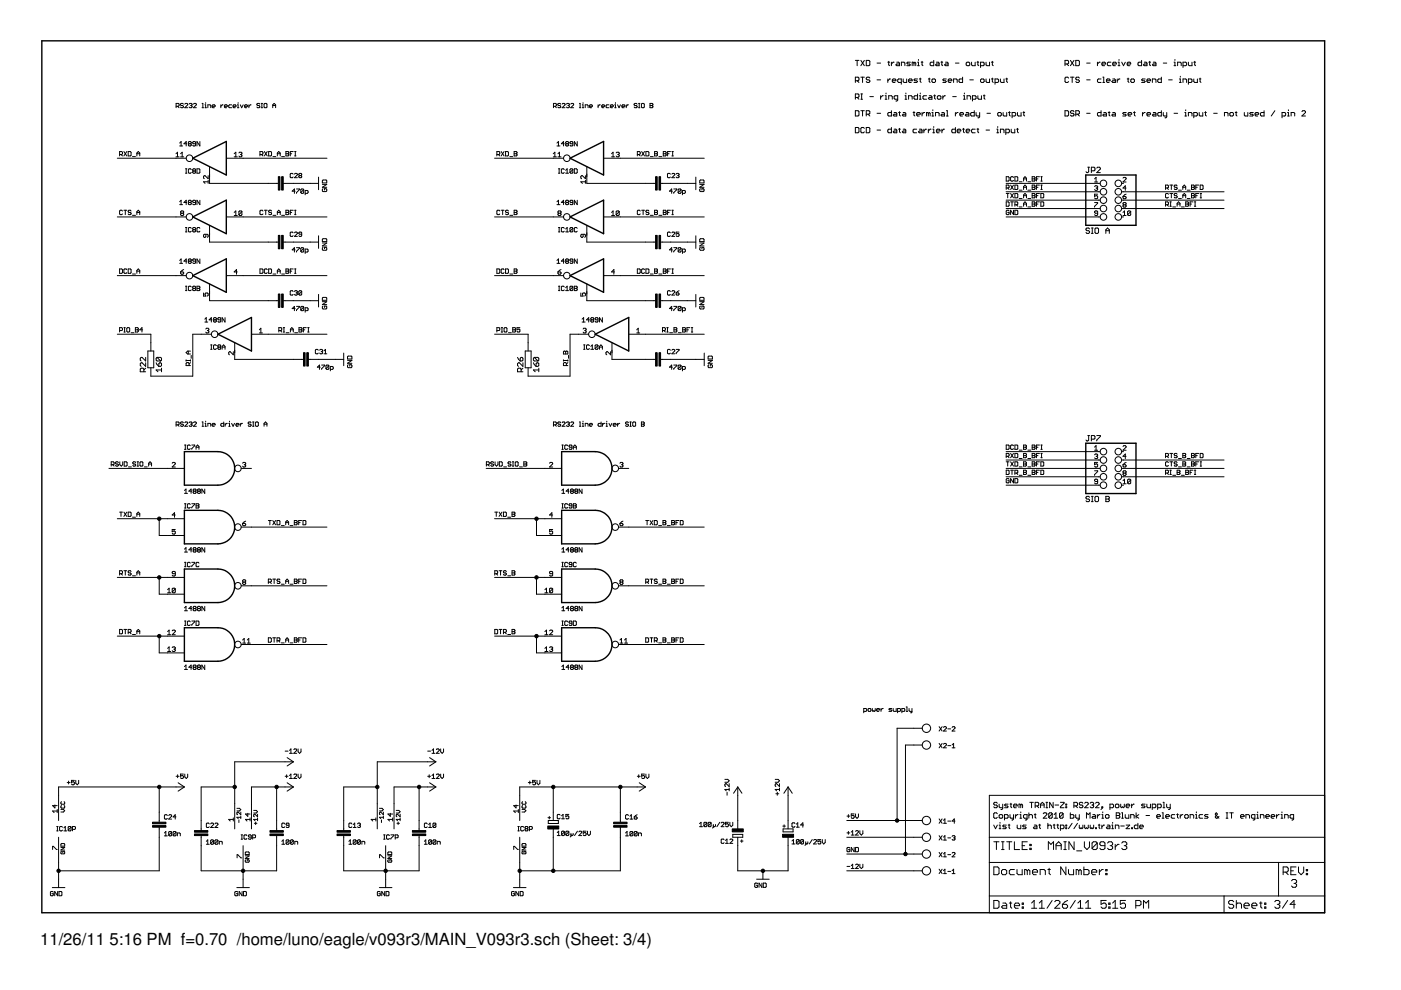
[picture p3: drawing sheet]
<svg xmlns="http://www.w3.org/2000/svg" width="297mm" height="210mm" viewBox="0 0 297 210" stroke-linecap="round" stroke-linejoin="round" font-family="sans-serif">
<defs><g id="words">
<g font-size="3.5">
<text x="8.5" y="200.4">11/26/11</text>
<text x="23.2" y="200.4">5:16 PM f=0.70 /home/luno/eagle/v093r3/MAIN_V093r3.sch (Sheet: 3/4)</text>
</g>
</g></defs>
<g fill="#000" stroke="#000" stroke-width=".21">
<path d="M181.4 12.8h.7zM181.4 16.4v1.1zM181.4 16.4h.5zM181.4 19.9h.5zM181.7 12.8v1.1zM181.7 17.1l.4 .4zM181.9 16.4l.2 .2zM181.4 17.1h.5zM181.9 19.9l.2 .2zM182.1 16.6v.3zM182.1 16.9l-.2 .2zM182.5 12.8l.8 1.1z"/>
<path d="M182.5 16.4h.8zM182.5 19.9h.4zM182.9 16.4v1.1zM183.3 12.8l-.8 1.1zM183.7 12.8v1.1zM183.7 13.9h.5zM183.7 16.6v.1zM183.7 16.7l.2 .2zM183.9 16.4l-.2 .2zM183.9 16.9h.3zM183.7 17.3l.2 .2zM184.2 13.9l.2-.1z"/>
<path d="M183.7 12.8h.5zM183.9 16.4h.3zM184.2 16.9l.2 .2zM183.9 17.5h.3zM184.4 13v.8zM184.2 12.8l.2 .2zM184.2 16.4l.2 .2zM184.4 17.1v.2zM184.4 17.3l-.2 .2zM185.9 13.4h.8zM185.9 16.9h.8zM187.9 19.7v.2z"/>
<path d="M188.2 13.2h.4zM188.2 16.7v.8zM188.2 17.1l.4-.4zM188.4 13v.8zM188.4 13.8l.2 .1zM188.6 16.7h.2zM189 13.2v.7zM189 13.6l.4-.4zM189.2 16.9v.4zM189.2 16.9l.2-.2zM189.4 13.2h.2zM189.2 17.3l.2 .2z"/>
<path d="M189.4 16.7h.4zM189.4 17.5h.4zM189.8 16.7l.1 .2zM189.9 13.8l.2-.2zM189.9 16.9v.2zM189.2 17.1h.7zM190.1 13.2h.4zM189.9 13.8l.2 .1zM190.1 13.6h.6zM190.3 16.9v.4zM190.3 17.3l.2 .2zM190.5 13.2l.2 .2z"/>
<path d="M190.5 16.7l-.2 .2zM190.5 17.5h.6zM190.7 13.4v.5zM190.1 13.9h.6zM191.1 16.7v1.2zM190.5 16.7h.6zM191.1 13.2v.7zM191.1 13.2h.6zM191.5 16.7v.6zM191.5 17.3l.2 .2zM191.7 13.2l.2 .2zM191.7 17.5h.5z"/>
<path d="M191.9 13.4v.5zM192.1 19.7v.2zM192.2 16.7v.8zM192.3 13.9h.5zM192.3 13.4l.1-.2zM192.3 13.4l.1 .2zM192.4 13.2h.6zM192.6 16.9v.4zM192.6 16.9l.2-.2zM192.8 13.9l.2-.1zM192.4 13.6h.4zM192.6 17.3l.2 .2z"/>
<path d="M192.8 16.7h.4zM192.8 13.6l.2 .2zM192.8 17.5h.4zM193.2 16.7l.2 .2zM193.4 13.2v.7zM193.4 13.2h.2zM193.4 16.9v.2zM192.6 17.1h.8zM193.6 13.2l.2 .2zM193.8 13.4v.5zM193.8 13.4l.2-.2zM193.8 17.5h.5z"/>
<path d="M194 16.7l-.2 .2zM194 13.2l.2 .2zM193.8 16.9l.2 .2zM194 16.7h.5zM194.2 13.4v.5zM194.3 17.5l.2-.2zM194 17.1h.3zM194.5 13.2h.2zM194.5 13.9h.4zM194.3 17.1l.2 .2zM194.5 19.9v1.1zM194.7 13.2v.7z"/>
<path d="M194.7 12.6v.2zM194.9 16.7h.4zM195.1 16.6v.7zM195.1 17.3l.2 .2zM195.1 19.7v.2zM195.3 13.2h.4zM195.5 13v.8zM195.5 13.8l.2 .1zM196.8 16.7h.4zM197 16.6v.7zM197 17.3l.2 .2zM197.2 13.4v.4z"/>
<path d="M197.2 13.4l.2-.2zM197.2 13.8l.2 .1zM197.4 13.2h.6zM197.6 16.9v.4zM197.6 17.3l.2 .2zM197.8 17.5h.4zM197.8 16.7l-.2 .2zM198 12.8v1.1zM197.4 13.9h.6zM198.2 17.5l.1-.2zM197.8 16.7h.4zM198.3 13.8l.2-.2z"/>
<path d="M198.3 16.9v.4zM198.2 16.7l.1 .2zM198.5 13.2h.4zM198.3 13.8l.2 .1zM198.5 13.6h.6zM198.9 13.2l.2 .2zM199.1 13.4v.5zM198.5 13.9h.6zM199.5 13.2h.4zM199.7 13v.8zM199.7 13.8l.2 .1zM199.9 17.5h.5z"/>
<path d="M199.9 16.9l.2-.2zM199.9 16.9l.2 .2zM200.1 16.7h.5zM200.3 13.8l.2-.2zM200.4 17.5l.2-.2zM200.1 17.1h.3zM200.5 13.2h.3zM200.3 13.8l.2 .1zM200.5 13.6h.5zM200.4 17.1l.2 .2zM200.8 13.2l.2 .2zM201 13.4v.5z"/>
<path d="M200.5 13.9h.5zM201 16.9v.4zM201.2 16.7l-.2 .2zM201 17.3l.2 .2zM201.2 16.7h.4zM201.2 17.5h.4zM201.6 16.7l.2 .2zM201.8 16.9v.2zM201 17.1h.8zM202.2 16.7v.8zM202.2 16.7h.6zM202.6 13.4h.7z"/>
<path d="M202.8 16.7l.1 .2zM202.9 16.9v.6zM203.3 16.9v.4zM203.3 16.9l.2-.2zM203.3 17.3l.2 .2zM203.5 16.7h.6zM204.1 16.4v1.1zM203.5 17.5h.6zM204.5 19.7v.2zM204.8 13.4v.4zM204.8 13.8l.2 .1zM205 13.9h.4z"/>
<path d="M205 13.2l-.2 .2zM205.4 13.9l.2-.1zM205 13.2h.4zM205.6 13.4v.4zM205.4 13.2l.2 .2zM205.6 16.9h.8zM206 13.2v.6zM206 13.8l.2 .1zM206.2 13.9h.6zM206.8 13.2v.7zM207.1 13.2h.4zM207.3 13v.8z"/>
<path d="M207.3 13.8l.2 .1zM207.9 13.2v1.1zM207.9 13.2h.6zM207.9 16.9v.4zM207.9 17.3l.2 .2zM208.1 17.5h.4zM208.1 16.7l-.2 .2zM208.5 13.2l.2 .2zM207.9 13.9h.6zM208.5 17.5l.2-.2zM208.1 16.7h.4zM208.7 13.4v.4z"/>
<path d="M208.5 13.9l.2-.1zM208.7 16.9v.4zM208.5 16.7l.2 .2zM209.1 13.2v.6zM209.1 13.8l.2 .1zM209.1 16.7v.6zM209.1 17.3l.2 .2zM209.3 13.9h.5zM209.3 17.5h.5zM209.8 13.2v.7zM209.8 16.7v.8zM210.2 13.2h.4z"/>
<path d="M210.2 16.7h.4zM210.4 13v.8zM210.4 13.8l.2 .1zM210.4 16.6v.7zM210.4 17.3l.2 .2zM211 16.7v1.2zM211 16.7h.5zM211.5 16.7l.2 .2zM211 17.5h.5zM211.7 16.9v.4zM211.5 17.5l.2-.2zM212.1 16.7v.6z"/>
<path d="M212.1 17.3l.2 .2zM212.3 17.5h.6zM212.9 16.7v.8zM213.3 16.7h.3zM213.4 16.6v.7zM213.4 17.3l.2 .2zM225.8 16.6v.7zM225.8 17.3l.2 .2zM225.8 12.8v1.1zM225.8 12.8h.6zM226 16.4l-.2 .2zM226 17.5h.4z"/>
<path d="M226.2 13.6l.4 .3zM226 16.4h.4zM226.4 17.5l.2-.2zM226.4 12.8l.2 .2zM225.8 13.6h.6zM226.4 16.4l.2 .2zM226.6 13v.4zM226.6 13.4l-.2 .2zM226.9 16.4h.8zM226.9 12.8l.8 1.1zM227.3 16.4v1.1zM227.7 12.8l-.8 1.1z"/>
<path d="M228.1 16.6v.1zM228.1 16.7l.2 .2zM228.1 12.8v1.1zM228.1 13.9h.6zM228.1 16.6l.2-.2zM228.3 16.9h.4zM228.1 17.3l.2 .2zM228.3 16.4h.4zM228.7 16.9l.2 .2zM228.3 17.5h.4zM228.7 13.9l.2-.1zM228.1 12.8h.6z"/>
<path d="M228.7 16.4l.2 .2zM228.9 17.1v.2zM228.9 17.3l-.2 .2zM228.9 13v.8zM228.7 12.8l.2 .2zM230.4 16.9h.7zM230.4 13.4h.7zM232.7 16.9v.4zM232.7 17.3l.2 .2zM232.7 13.2v.7zM233.1 13.2l-.4 .4zM232.9 16.7l-.2 .2z"/>
<path d="M232.9 17.5h.5zM233.1 13.2h.2zM232.9 16.7h.5zM233.6 13.4v.4zM233.6 13.4l.2-.2zM233.8 16.4h.2zM233.8 17.5h.4zM233.6 13.8l.2 .1zM233.8 13.2h.4zM234 16.4v1.1zM233.8 13.9h.4zM234.2 13.2l.2 .2z"/>
<path d="M234.4 13.4v.2zM233.6 13.6h.8zM234.6 16.9v.4zM234.6 16.9l.2-.2zM234.6 17.3l.2 .2zM234.8 16.7h.4zM234.8 13.4v.4zM234.8 13.8l.2 .1zM235 13.2l-.2 .2zM235 13.9h.5zM234.8 17.5h.4zM235.2 16.7l.1 .2z"/>
<path d="M235.3 16.9v.2zM234.6 17.1h.7zM235 13.2h.5zM235.7 17.3l.2-.2zM235.9 16.7h.4zM235.7 17.3l.2 .2zM235.9 17.1h.6zM235.9 13.4v.4zM235.9 13.4l.2-.2zM235.9 13.8l.2 .1zM236.1 13.2h.4zM236.3 16.7l.2 .2z"/>
<path d="M236.5 16.9v.6zM235.9 17.5h.6zM236.1 13.9h.4zM236.5 13.2l.2 .2zM236.7 13.4v.2zM235.9 13.6h.8zM236.9 16.7v.8zM236.9 17.1l.4-.4zM237.1 13.2h.2zM237.1 13.9h.3zM237.3 16.7h.1zM237.3 13.2v.7z"/>
<path d="M237.3 12.6v.2zM237.8 13.2l.4 .7zM238.6 13.2l-.4 .7zM239 16.7h.4zM239 13.4v.4zM239 13.4l.2-.2zM239.2 16.6v.7zM239.2 17.3l.2 .2zM239 13.8l.2 .1zM239.2 13.2h.4zM239.2 13.9h.4zM239.6 13.2l.1 .2z"/>
<path d="M239.7 13.4v.2zM239 13.6h.7zM239.8 16.9v.4zM239.8 17.3l.1 .2zM239.9 17.5h.4zM239.8 16.9l.1-.2zM240.3 17.5l.2-.2zM239.9 16.7h.4zM240.5 16.9v.4zM240.3 16.7l.2 .2zM241.3 13.4v.4zM241.3 13.4l.2-.2z"/>
<path d="M241.3 13.8l.2 .1zM241.5 13.2h.5zM242 17.5h.6zM242 16.9l.2-.2zM242 12.8v1.1zM241.5 13.9h.5zM242 16.9l.2 .2zM242.2 16.7h.6zM242.4 13.8l.2-.2zM242.6 17.5l.2-.2zM242.2 17.1h.4zM242.6 13.2h.4z"/>
<path d="M242.4 13.8l.2 .1zM242.6 13.6h.6zM242.6 17.1l.2 .2zM243 13.2l.2 .2zM243.2 16.9v.4zM243.2 16.9l.2-.2zM243.2 13.4v.5zM242.6 13.9h.6zM243.2 17.3l.2 .2zM243.4 16.7h.4zM243.6 13.2h.3zM243.4 17.5h.4z"/>
<path d="M243.8 16.7l.1 .2zM243.8 13v.8zM243.8 13.8l.1 .1zM243.9 16.9v.2zM243.2 17.1h.7zM244.3 16.7v.8zM244.3 16.7h.6zM244.3 13.8l.2-.2zM244.5 13.2h.4zM244.3 13.8l.2 .1zM244.5 13.6h.6zM244.9 16.7l.2 .2z"/>
<path d="M244.9 13.2l.2 .2zM245.1 16.9v.6zM245.1 13.4v.5zM244.5 13.9h.6zM245.5 16.9v.4zM245.5 16.9l.2-.2zM245.5 17.3l.2 .2zM245.7 16.7h.5zM246.2 16.4v1.1zM245.7 17.5h.5zM246.6 13.4h.8zM247.8 16.9h.7z"/>
<path d="M248.9 13.2h.2zM248.9 13.9h.4zM249.1 13.2v.7zM249.1 12.6v.2zM249.7 13.2v.7zM249.7 13.2h.5zM250.1 16.7h.1zM250.1 17.5h.3zM250.2 16.7v.8zM250.2 16.2v.2zM250.2 13.2l.2 .2zM250.4 13.4v.5z"/>
<path d="M250.8 16.7v.8zM250.8 16.7h.6zM250.8 13.2v1.1zM250.8 13.2h.6zM251.4 16.7l.2 .2zM251.4 13.2l.2 .2zM250.8 13.9h.6zM251.6 16.9v.6zM251.6 13.4v.4zM251.4 13.9l.2-.1zM252 16.7v1.2zM252 16.7h.5z"/>
<path d="M252 13.2v.6zM252 13.8l.2 .1zM252.2 13.9h.5zM252.5 16.7l.2 .2zM252 17.5h.5zM252.7 16.9v.4zM252.7 17.3l-.2 .2zM252.7 13.2v.7zM253.1 16.7v.6zM253.1 17.3l.2 .2zM253.1 13.2h.4zM253.3 17.5h.6z"/>
<path d="M253.3 13v.8zM253.3 13.8l.2 .1zM253.9 16.7v.8zM254.2 16.7h.4zM254.4 16.6v.7zM254.4 17.3l.2 .2zM25.4 32.1v1zM25.4 32.1h.4zM25.7 32.8l.3 .3zM25.8 32.1l.2 .2zM25.4 32.8h.4zM26 32.3v.3z"/>
<path d="M26 32.6l-.2 .2zM26.3 32.1l.6 1zM26.9 32.1l-.6 1zM27.2 32.1v1zM27.2 33.1h.4zM27.6 33.1l.2-.2zM27.2 32.1h.4zM27.8 32.3v.6zM27.6 32.1l.2 .2zM28.1 33.2h.6zM29 32.4v.7zM29.3 32.1l-.3 .3z"/>
<path d="M29 32.6h.6zM29.3 32.1l.3 .3zM29.6 32.4v.7zM37.3 32.6l.3-.3zM37.3 33.3h.7zM37.3 33.5h2.2zM24.9 33.5h12.4zM37.3 21.9v.9zM37.3 21.9h.5zM37.6 32.3v1zM37.7 22.5l.3 .3zM37.8 21.9l.2 .2z"/>
<path d="M37.3 22.5h.5zM38 22.1v.3zM37.8 22.5l.2-.1zM38.4 30l-.3 .3zM38.1 30.9h.6zM38.3 22.1v.1zM38.3 22.2l.1 .2zM38.3 32.6l.3-.3zM38.3 33.3h.6zM38.4 30v.9zM38.4 21.9l-.1 .2zM38.4 22.4h.3z"/>
<path d="M38.3 22.7l.1 .1zM38.6 32.3v1zM38.4 21.9h.3zM38.7 22.4l.2 .1zM38.4 22.8h.3zM38.7 21.9l.2 .2zM38.9 22.5v.2zM38.9 22.7l-.2 .1zM39 30.5h.6zM39.2 22.8l.6-.6zM39.3 36.7h.3zM39.3 35.8h.3z"/>
<path d="M39.3 21.9l-.1 .2zM39.5 30v.9zM39.5 30l-.5 .5zM39.5 35.8v.9zM39.3 21.9h.3zM39.2 22.8h.6zM39.8 22.1v.1zM39.6 21.9l.2 .2zM40.1 30l-.2 .2zM39.9 30.6v.2zM40.1 30.5l-.2 .1zM39.9 30.2v.1z"/>
<path d="M39.9 36v.6zM39.9 36.6l.2 .1zM40.1 30h.3zM39.9 30.8l.2 .1zM39.9 30.3l.2 .2zM40.1 30.5h.3zM40.1 35.8l-.2 .2zM40.1 36.7h.3zM40.1 22.1l.2-.2zM40.3 21.9h.3zM40.1 22.7l.2 .1zM40.4 30l.2 .2z"/>
<path d="M40.4 30.5l.2 .1zM40.1 30.9h.3zM40.1 35.8h.3zM40.4 36.7l.2-.1zM40.6 30.2v.1zM40.4 30.5l.2-.2zM40.6 30.6v.2zM40.4 30.9l.2-.1zM40.4 35.8l.2 .2zM40.6 21.9l.1 .2zM40.4 22.4h.2zM40.6 22.4l.1 .1z"/>
<path d="M40.3 22.8h.3zM40.7 22.1v.1zM40.6 22.4l.1-.2zM40.7 22.5v.2zM40.6 22.8l.1-.1zM40.9 30.8l.1 .1zM40.9 30.2v.1zM40.9 30.3l.1 .2zM41 35.8l-.1 .2zM40.9 36.4v.2zM41 36.3l-.1 .1zM40.9 36v.1z"/>
<path d="M41 30.9h.3zM41 30l-.1 .2zM41 30.5h.5zM41 35.8h.3zM40.9 36.6l.1 .1zM40.9 36.1l.1 .2zM41 36.3h.3zM41 22.8l.6-.6zM41.2 21.9l-.2 .2zM41.3 30.9l.2-.1zM41 30h.3zM41.3 35.8l.2 .2z"/>
<path d="M41.3 36.3l.2 .1zM41 36.7h.3zM41.5 30.2v.6zM41.3 30l.2 .2zM41.5 36v.1zM41.5 36.1l-.2 .2zM41.5 36.4v.2zM41.5 36.6l-.2 .1zM41.2 21.9h.3zM41 22.8h.6zM41.6 22.1v.1zM41.5 21.9l.1 .2z"/>
<path d="M41.8 30v.9zM41.8 30l.6 .9zM41.8 35.8v.9zM41.8 36.7h.4zM42.2 36.7l.2-.1zM41.8 35.8h.4zM42.4 30v.9zM42.4 36v.6zM42.2 35.8l.2 .2zM42.8 21.9h.2zM42.8 22.8h.4zM43 21.9v.9z"/>
<path d="M43.2 38.5h.9zM43.2 37.4v.3zM43.2 37.7l.1 .2zM43.3 37.3l-.1 .1zM43.5 22.2h.1zM43.5 22.8h.3zM43.2 38.5l.3 .4zM43.3 37.3h.2zM43.6 22.2v.6zM43.6 21.8v.1zM44.1 22.2v.6zM44.1 22.2h.4z"/>
<path d="M44.1 38.2v.7zM44.1 37.3v.6zM43.5 37.3l.6 .6zM44.4 35.3v3.6zM44.4 36.9v.6zM44.4 38.9h12.5zM44.5 22.2l.2 .2zM44.7 22.4v.4zM45 22.4v.3zM45 22.4l.1-.2zM45 22.7l.1 .1zM45.1 22.2h.3z"/>
<path d="M45.1 22.8h.3zM45.4 22.2l.2 .2zM45.6 22.4v.1zM45 22.5h.6zM46.8 22.2v.6zM46.8 22.5l.3-.3zM47.1 22.2h.2zM47.6 22.4v.3zM47.6 22.4l.1-.2zM47.6 22.7l.1 .1zM47.7 22.2h.3zM47.7 22.8h.3z"/>
<path d="M48 22.2l.2 .2zM48.2 22.4v.1zM47.6 22.5h.6zM48.5 22.4v.3zM48.5 22.7l.2 .1zM48.5 22.4l.2-.2zM48.7 22.8h.4zM48.7 22.2h.4zM49.4 22.4v.3zM49.4 22.4l.2-.2zM49.4 22.7l.2 .1zM49.6 22.2h.3z"/>
<path d="M49.7 32.6l.3-.3zM49.7 33.3h.6zM49.6 22.8h.3zM49.9 22.2l.1 .2zM50 32.3v1zM50 22.4v.1zM49.4 22.5h.6zM50.3 22.2h.2zM50.3 22.8h.4zM50.5 22.2v.6zM50.5 21.8v.1zM50.7 32.4l.1-.1z"/>
<path d="M50.8 32.3h.3zM50.7 33.1l.1 .2zM50.9 22.2l.3 .6zM51.1 32.3l.2 .1zM51 32.8h.1zM51.1 32.8l.2 .1zM50.8 33.3h.3zM51.6 22.2l-.4 .6zM51.3 32.4v.2zM51.3 32.6l-.2 .2zM51.3 32.9v.2zM51.3 33.1l-.2 .2z"/>
<path d="M48 33.5h3.5zM51.5 33.5h17.8zM51.9 22.4v.3zM51.9 22.4l.1-.2zM51.9 22.7l.1 .1zM52 22.2h.3zM52 22.8h.3zM52.3 22.2l.2 .2zM52.5 22.4v.1zM51.9 22.5h.6zM52.8 22.2v.6zM52.8 22.5l.3-.3z"/>
<path d="M53.1 22.2h.1zM54.5 22.1v.1zM54.5 22.2l.1 .2zM54.6 21.9l-.1 .2zM54.6 22.4h.3zM54.5 22.7l.1 .1zM54.6 21.9h.3zM54.9 22.4l.2 .1zM54.6 22.8h.3zM54.9 21.9l.2 .2zM55.1 22.5v.2zM55.1 22.7l-.2 .1z"/>
<path d="M55.1 32.1v1zM55.1 32.1h.5zM55.4 22.8h.3zM55.4 21.9h.3zM55.4 32.8l.4 .3zM55.5 21.9v.9zM55.6 32.1l.2 .2zM55.1 32.8h.5zM55.8 32.3v.3zM55.8 32.6l-.2 .2zM56 22.1v.6zM56 22.7l.1 .1z"/>
<path d="M56 32.1l.7 1zM56.1 21.9l-.1 .2zM56.1 22.8h.4zM56.1 21.9h.4zM56.6 22.7l-.1 .1zM56.6 22.1v.6zM56.5 21.9l.1 .2zM56.7 32.1l-.7 1zM56.9 38.9h1.8zM57 32.1v1zM57 33.1h.4zM57.4 33.1l.2-.2z"/>
<path d="M57 32.1h.4zM57.6 32.3v.6zM57.4 32.1l.2 .2zM57.8 22.2v.6zM57.8 22.2l.3-.3zM57.8 22.4h.6zM57.9 33.2h.6zM58.1 21.9l.3 .3zM58.4 22.2v.6zM58.7 38.9h.3zM58.8 32.4v.7zM59.1 32.1l-.3 .3z"/>
<path d="M58.8 32.6h.6zM59.1 32.1l.3 .3zM59.4 32.4v.7zM59.7 33.2h.6zM60.1 38.9h.3zM60.6 32.1v1zM60.6 32.1h.5zM60.6 32.6h.5zM61.1 32.1l.1 .2zM61.1 32.6l.1 .2zM60.6 33.1h.5zM61.2 32.3v.1z"/>
<path d="M61.2 32.4l-.1 .2zM61.2 32.8v.1zM61.2 32.9l-.1 .2zM61.5 36.9v.6zM61.5 37.5l.2 .2zM61.6 32.1v1zM61.6 32.1h.6zM61.6 32.6h.2zM61.7 36.8l-.2 .1zM61.7 37.7h.3zM61.7 36.8h.3zM62 37.7l.1-.2z"/>
<path d="M62 36.8l.1 .1zM60.4 38.9h1.8zM63.1 37.1l-.7 .6zM62.5 33.1h.3zM62.5 32.1h.3zM62.6 36.8l-.2 .1zM62.6 32.1v1zM62.6 36.8h.3zM62.4 37.7h.7zM63.1 36.9v.2zM62.9 36.8l.2 .1zM63.4 36.9l.1-.1z"/>
<path d="M63.4 37.4v.1zM63.4 37.4l.1-.2zM63.4 36.9v.2zM63.5 36.8h.3zM63.4 37.5l.1 .2zM63.4 37.1l.1 .1zM63.5 37.2h.3zM63.8 36.8l.2 .1zM63.8 37.2l.2 .2zM63.5 37.7h.3zM64 36.9v.2zM64 37.1l-.2 .1z"/>
<path d="M64 37.4v.1zM64 37.5l-.2 .2zM65.8 38.9h1.7zM62.2 38.9h3.6zM68.3 39.7l1-.6zM68.3 38.8h1zM68.3 38.3v.5zM68.5 38.2l-.2 .1zM68.5 38.2h.6zM68.3 39.7h1zM68.3 39.1h1zM69.3 38.3v.5z"/>
<path d="M69.1 38.2l.2 .1zM105.3 32.1v1zM105.3 32.1h.5zM105.7 32.8l.3 .3zM105.8 32.1l.2 .2zM105.3 32.8h.5zM106 32.3v.3zM106 32.6l-.2 .2zM106.3 32.1l.6 1zM106.9 32.1l-.6 1zM107.2 32.1v1zM107.2 33.1h.5z"/>
<path d="M107.7 33.1l.1-.2zM107.2 32.1h.5zM107.8 32.3v.6zM107.7 32.1l.1 .2zM108.1 33.2h.6zM109 32.1v1zM109 32.1h.5zM109 32.6h.5zM109.5 32.1l.1 .2zM109.5 32.6l.1 .2zM109 33.1h.5zM109.6 32.3v.1z"/>
<path d="M109.6 32.4l-.1 .2zM109.6 32.8v.1zM109.6 32.9l-.1 .2zM117.3 32.6l.3-.3zM117.3 33.3h.7zM117.3 33.5h2.2zM104.9 33.5h12.4zM117.3 21.9v.9zM117.3 21.9h.5zM117.6 32.3v1zM117.7 22.5l.3 .3zM117.8 21.9l.2 .2z"/>
<path d="M117.3 22.5h.5zM118 22.1v.3zM118 22.4l-.2 .1zM118.1 30.3l.3-.3zM118.1 30.9h.6zM118.3 22.1v.1zM118.3 22.2l.1 .2zM118.3 32.6l.3-.3zM118.3 33.3h.7zM118.4 30v.9zM118.4 36.7h.3zM118.4 35.8h.3z"/>
<path d="M118.3 22.1l.1-.2zM118.4 22.4h.3zM118.3 22.7l.1 .1zM118.6 35.8v.9zM118.6 32.3v1zM118.4 21.9h.3zM118.7 22.4l.2 .1zM118.4 22.8h.3zM118.7 21.9l.2 .2zM118.9 22.5v.2zM118.9 22.7l-.2 .1zM119 30.5h.6z"/>
<path d="M119 36v.6zM119 36.6l.2 .1zM119.2 35.8l-.2 .2zM119.2 36.7h.3zM119.2 22.8l.6-.6zM119.3 21.9l-.1 .2zM119.5 30v.9zM119.5 30l-.5 .5zM119.2 35.8h.3zM119.5 36.7l.1-.1zM119.5 35.8l.1 .2zM119.3 21.9h.3z"/>
<path d="M119.2 22.8h.6zM119.8 22.1v.1zM119.6 21.9l.2 .2zM120.1 30l-.2 .2zM119.9 30.6v.2zM120.1 30.5l-.2 .1zM119.9 30.2v.1zM119.9 36.1l.3-.3zM119.9 36.7h.6zM120.1 30h.3zM119.9 30.8l.2 .1zM119.9 30.3l.2 .2z"/>
<path d="M120.1 30.5h.3zM120.1 22.1l.1-.2zM120.2 35.8v.9zM120.2 21.9h.4zM120.1 22.7l.1 .1zM120.4 30l.1 .2zM120.4 30.5l.1 .1zM120.1 30.9h.3zM120.5 30.2v.1zM120.5 30.3l-.1 .2zM120.5 30.6v.2zM120.5 30.8l-.1 .1z"/>
<path d="M120.6 21.9l.1 .2zM120.4 22.4h.2zM120.6 22.4l.1 .1zM120.2 22.8h.4zM120.7 22.1v.1zM120.7 22.2l-.1 .2zM120.7 22.5v.2zM120.7 22.7l-.1 .1zM120.8 30.8l.2 .1zM120.8 30.2v.1zM120.8 30.3l.2 .2zM120.8 36v.6z"/>
<path d="M120.8 36l.2-.2zM120.8 36.6l.7-.6zM121 30.9h.3zM121 30l-.2 .2zM121 30.5h.5zM121 35.8h.3zM120.8 36.6l.2 .1zM121 22.8l.6-.6zM121.2 21.9l-.2 .2zM121.3 30.9l.2-.1zM121 30h.3zM121.3 35.8l.2 .2z"/>
<path d="M121 36.7h.3zM121.5 30.2v.6zM121.3 30l.2 .2zM121.5 36v.6zM121.5 36.6l-.2 .1zM121.2 21.9h.3zM121 22.8h.6zM121.6 22.1v.1zM121.5 21.9l.1 .2zM121.8 30v.9zM121.8 30l.6 .9zM121.8 35.8v.9z"/>
<path d="M121.8 36.7h.4zM122.2 36.7l.2-.1zM121.8 35.8h.4zM122.4 30v.9zM122.4 36v.6zM122.2 35.8l.2 .2zM122.8 21.9h.2zM122.8 22.8h.3zM123 21.9v.9zM123.1 38.5h1zM123.1 37.4v.3zM123.1 37.7l.2 .2z"/>
<path d="M123.1 37.4l.2-.1zM123.5 22.2h.1zM123.5 22.8h.3zM123.1 38.5l.4 .4zM123.3 37.3h.2zM123.6 22.2v.6zM123.6 21.8v.1zM124.1 22.2v.6zM124.1 22.2h.4zM124.1 38.2v.7zM124.1 37.3v.6zM123.5 37.3l.6 .6z"/>
<path d="M124.4 35.3v3.6zM124.4 36.9v.6zM124.4 38.9h12.5zM124.5 22.2l.2 .2zM124.7 22.4v.4zM125 22.4v.3zM125 22.4l.1-.2zM125 22.7l.1 .1zM125.1 22.2h.4zM125.1 22.8h.4zM125.5 22.2l.1 .2zM125.6 22.4v.1z"/>
<path d="M125 22.5h.6zM126.8 22.2v.6zM126.8 22.5l.3-.3zM127.1 22.2h.2zM127.6 22.4v.3zM127.6 22.4l.1-.2zM127.6 22.7l.1 .1zM127.7 22.2h.3zM127.7 22.8h.3zM128 22.2l.2 .2zM128.2 22.4v.1zM127.6 22.5h.6z"/>
<path d="M128.5 22.4v.3zM128.5 22.7l.1 .1zM128.6 22.2l-.1 .2zM128.6 22.8h.5zM128.6 22.2h.5zM129.4 22.4v.3zM129.4 22.4l.2-.2zM129.4 22.7l.2 .1zM129.6 22.2h.3zM129.7 32.6l.3-.3zM129.7 33.3h.6zM129.6 22.8h.3z"/>
<path d="M129.9 22.2l.1 .2zM130 32.3v1zM130 22.4v.1zM129.4 22.5h.6zM130.3 22.2h.2zM130.3 22.8h.3zM130.5 22.2v.6zM130.5 21.8v.1zM130.6 32.4l.2-.1zM130.8 32.3h.3zM130.6 33.1l.2 .2zM130.9 22.2l.4 .6z"/>
<path d="M131.1 32.3l.2 .1zM131 32.8h.1zM131.1 32.8l.2 .1zM130.8 33.3h.3zM131.5 22.2l-.2 .6zM131.3 32.4v.2zM131.3 32.6l-.2 .2zM131.3 32.9v.2zM131.3 33.1l-.2 .2zM128 33.5h3.5zM131.5 33.5h17.8zM131.9 22.4v.3z"/>
<path d="M131.9 22.4l.1-.2zM131.9 22.7l.1 .1zM132 22.2h.3zM132 22.8h.3zM132.3 22.2l.2 .2zM132.5 22.4v.1zM131.9 22.5h.6zM132.8 22.2v.6zM132.8 22.5l.3-.3zM133.1 22.2h.1zM134.4 22.1v.1zM134.4 22.2l.2 .2z"/>
<path d="M134.4 22.1l.2-.2zM134.6 22.4h.3zM134.4 22.7l.2 .1zM134.6 21.9h.3zM134.9 22.4l.2 .1zM134.6 22.8h.3zM134.9 21.9l.2 .2zM135.1 22.5v.2zM134.9 22.8l.2-.1zM135.1 32.1v1zM135.1 32.1h.5zM135.4 22.8h.3z"/>
<path d="M135.4 21.9h.3zM135.4 32.8l.3 .3zM135.5 21.9v.9zM135.6 32.1l.1 .2zM135.1 32.8h.5zM135.7 32.3v.3zM135.7 32.6l-.1 .2zM136 22.1v.6zM136 22.7l.1 .1zM136 32.1l.6 1zM136.1 21.9l-.1 .2zM136.1 22.8h.3z"/>
<path d="M136.1 21.9h.3zM136.4 22.8l.2-.1zM136.6 22.1v.6zM136.4 21.9l.2 .2zM136.6 32.1l-.6 1zM136.9 38.9h1.7zM136.9 32.1v1zM136.9 33.1h.5zM137.4 33.1l.2-.2zM136.9 32.1h.5zM137.6 32.3v.6zM137.4 32.1l.2 .2z"/>
<path d="M137.8 21.9v.9zM137.8 21.9h.5zM137.8 22.4h.5zM137.9 33.2h.6zM138.3 21.9l.1 .2zM138.3 22.4l.1 .1zM137.8 22.8h.5zM138.4 22.1v.1zM138.4 22.2l-.1 .2zM138.4 22.5v.2zM138.4 22.7l-.1 .1zM138.6 38.9h.4z"/>
<path d="M138.8 32.1v1zM138.8 32.1h.5zM138.8 32.6h.5zM139.3 32.1l.1 .2zM139.3 32.6l.1 .2zM138.8 33.1h.5zM139.4 32.3v.1zM139.4 32.4l-.1 .2zM139.4 32.8v.1zM139.4 32.9l-.1 .2zM139.7 33.2h.6zM140.1 38.9h.3z"/>
<path d="M140.6 32.1v1zM140.6 32.1h.5zM140.6 32.6h.5zM141.1 32.1l.1 .2zM141.1 32.6l.1 .2zM140.6 33.1h.5zM141.2 32.3v.1zM141.2 32.4l-.1 .2zM141.2 32.8v.1zM141.2 32.9l-.1 .2zM141.5 36.9v.6zM141.5 37.5l.2 .2z"/>
<path d="M141.5 32.1v1zM141.5 32.1h.7zM141.5 32.6h.4zM141.7 36.8l-.2 .1zM141.7 37.7h.3zM141.7 36.8h.3zM142 37.7l.1-.2zM142 36.8l.1 .1zM140.4 38.9h1.8zM142.4 37.7l.7-.6zM142.4 33.1h.4zM142.4 32.1h.4z"/>
<path d="M142.6 36.8l-.2 .1zM142.6 32.1v1zM142.6 36.8h.3zM142.4 37.7h.7zM143.1 36.9v.2zM142.9 36.8l.2 .1zM143.4 36.9l.1-.1zM143.5 36.8h.3zM143.4 37.5l.1 .2zM143.8 36.8l.2 .1zM143.7 37.2h.1zM143.8 37.2l.2 .2z"/>
<path d="M143.5 37.7h.3zM144 36.9v.2zM144 37.1l-.2 .1zM144 37.4v.1zM144 37.5l-.2 .2zM145.8 38.9h1.7zM142.2 38.9h3.6zM148.4 39.7l.9-.6zM148.4 38.8h.9zM148.4 38.3v.5zM148.5 38.2l-.1 .1zM148.5 38.2h.6z"/>
<path d="M148.4 39.7h.9zM148.4 39.1h.9zM149.3 38.3v.5zM149.1 38.2l.2 .1zM181.4 27v1.2zM181.4 28.2h.5zM181.4 19.9v1.1zM181.4 23.5v1.1zM181.4 24.6h.5zM181.7 20.7l.4 .3zM182.1 28l-.2 .2zM181.4 27h.5z"/>
<path d="M181.4 20.7h.5zM181.9 24.6l.2-.2zM181.4 23.5h.5zM182.1 27.2v.8zM181.9 27l.2 .2zM182.1 20.1v.4zM181.9 20.7l.2-.2zM182.1 23.7v.7zM181.9 23.5l.2 .2zM182.5 27.2v.8zM182.5 28l.2 .2zM182.5 21h.4z"/>
<path d="M182.5 23.5h.8zM182.7 27l-.2 .2zM182.7 28.2h.4zM182.7 19.9v1.1zM182.9 23.5v1.1zM182.7 27h.4zM183.3 28l-.2 .2zM183.1 27l.2 .2zM183.7 27v1.2zM183.7 28.2h.5zM183.7 23.5v1.1zM183.7 23.5h.5z"/>
<path d="M184 24.2l.4 .4zM184.4 28l-.2 .2zM183.7 27h.5zM184.2 23.5l.2 .2zM183.7 24.2h.5zM184.4 27.2v.8zM184.2 27l.2 .2zM184.4 20.5h.8zM184.4 23.7v.3zM184.4 24l-.2 .2zM185.9 27.6h.8zM185.9 24h.8z"/>
<path d="M186.7 20.3v.7zM186.7 20.7l.4-.4zM187.1 20.3h.2zM187.7 20.3h.2zM187.7 21h.3zM187.9 20.3v.7zM188.2 27.6v.4zM188.2 27.6l.2-.2zM188.2 24v.4zM188.2 24l.2-.1zM188.2 28l.2 .2zM188.4 27.4h.6z"/>
<path d="M188.4 20.3v.7zM188.4 20.3h.6zM188.2 24.4l.2 .2zM188.4 23.9h.6zM189 27v1.2zM188.4 28.2h.6zM189 20.3l.2 .2zM189 23.5v1.1zM188.4 24.6h.6zM189.2 20.5v.5zM189.4 28l.2-.2zM189.4 24.4l.2-.2z"/>
<path d="M189.6 27.4h.3zM189.4 28l.2 .2zM189.6 27.8h.5zM189.6 20.5v.3zM189.6 20.8l.2 .2zM189.6 23.9h.3zM189.4 24.4l.2 .2zM189.6 24.2h.5zM189.6 20.5l.2-.2zM189.8 21h.5zM189.9 27.4l.2 .2zM189.9 21.4h.2z"/>
<path d="M189.9 23.9l.2 .1zM190.1 27.6v.6zM189.6 28.2h.5zM190.1 21.4l.2-.2zM190.1 24v.6zM189.6 24.6h.5zM190.3 20.3v.9zM189.8 20.3h.5zM190.5 27.4h.4zM190.5 23.9h.4zM190.7 27.2v.8zM190.7 28l.2 .2z"/>
<path d="M190.7 23.7v.7zM190.7 24.4l.2 .2zM191.3 28l.2-.2zM191.5 24.2l-.2 .2zM191.5 27.4h.4zM191.3 28l.2 .2zM191.5 27.8h.5zM191.5 23.9h.4zM191.3 24.4l.2 .2zM191.5 24.2h.5zM191.9 27.4l.1 .2zM191.9 23.9l.1 .1z"/>
<path d="M191.9 20.3h.2zM191.9 21h.4zM192 27.6v.6zM191.5 28.2h.5zM192 24v.6zM191.5 24.6h.5zM192.1 20.3v.7zM192.6 20.3v.7zM192.6 20.3h.6zM193.2 20.3l.2 .2zM193.4 20.5v.5zM193.6 27.6v.4z"/>
<path d="M193.6 28l.2 .2zM193.6 23.9h.4zM193.8 27.4l-.2 .2zM193.8 28.2h.5zM193.8 20.5v.3zM193.8 20.5l.2-.2zM193.8 23.7v.7zM193.8 24.4l.2 .2zM193.8 20.8l.2 .2zM194 20.3h.5zM193.8 27.4h.5zM194.3 24v.4z"/>
<path d="M194.3 24l.2-.1zM194 21h.5zM194.3 24.4l.2 .2zM194.5 23.9h.4zM194.7 28l.2-.2zM194.9 27.4h.4zM194.7 28l.2 .2zM194.9 27.8h.6zM194.9 20.3h.2zM194.9 21h.4zM194.5 24.6h.4zM194.9 23.9l.2 .1z"/>
<path d="M195.1 20.3v.7zM195.1 24v.2zM194.3 24.2h.8zM195.3 27.4l.2 .2zM195.5 27.6v.6zM194.9 28.2h.6zM195.5 23.9v.7zM195.5 24.2l.4-.3zM195.7 20.5v.3zM195.7 20.8l.2 .2zM195.9 27.4v.8zM195.9 27.8l.4-.4z"/>
<path d="M195.9 20.3l-.2 .2zM195.9 21h.5zM195.9 23.9h.2zM196.3 27.4h.1zM195.9 20.3h.5zM196.4 23.9v.7zM196.4 23.9h.2zM196.6 23.9l.2 .1zM196.8 27.4v.8zM196.8 27.8l.4-.4zM196.8 20.8l.2-.1zM196.8 24v.6z"/>
<path d="M196.8 24l.2-.1zM197 20.3h.4zM196.8 20.8l.2 .2zM197 20.7h.6zM197 23.9l.2 .1zM197.2 27.4h.2zM197.2 24v.6zM197.4 20.3l.2 .2zM197.6 20.5v.5zM197 21h.6zM197.6 23.9h.2zM197.6 24.6h.4z"/>
<path d="M197.8 27.4h.2zM197.8 28.2h.4zM197.8 23.9v.7zM197.8 23.3v.2zM198 27.4v.8zM198 26.8v.2zM198 20.3h.3zM198.2 20.1v.7zM198.2 20.8l.1 .2zM198.3 23.9v.7zM198.3 23.9h.6zM198.5 27.6v.4z"/>
<path d="M198.5 27.6l.2-.2zM198.5 28l.2 .2zM198.7 27.4h.4zM198.7 20.5v.3zM198.7 20.8l.2 .2zM198.9 21h.4zM198.7 20.5l.2-.2zM198.9 23.9l.2 .1zM198.7 28.2h.4zM199.1 27.4l.2 .2zM199.1 24v.6zM199.3 27.6v.2z"/>
<path d="M198.5 27.8h.8zM199.3 21l.2-.2zM198.9 20.3h.4zM199.5 20.5v.3zM199.3 20.3l.2 .2zM199.5 24.4l.2-.2zM199.7 23.9h.4zM199.5 24.4l.2 .2zM199.7 24.2h.6zM199.7 27.4v.8zM200.1 27.4l-.4 .4zM199.9 20.3v.7z"/>
<path d="M199.9 20.7l.4-.4zM200.1 27.4h.2zM200.1 23.9l.2 .1zM200.3 20.3h.1zM200.3 24v.6zM199.7 24.6h.6zM200.7 23.5h.1zM200.7 24.6h.3zM200.8 23.5v1.1zM201.8 27.6v.4zM201.8 27.6l.2-.2zM201.8 28l.2 .2z"/>
<path d="M202 27.4h.6zM202 20.5h.8zM202.6 27v1.2zM202 28.2h.6zM202.6 23.9v.7zM202.6 24.2l.3-.3zM202.9 27.6v.4zM202.9 27.6l.2-.2zM202.9 23.9h.2zM202.9 28l.2 .2zM203.1 27.4h.4zM203.1 28.2h.4z"/>
<path d="M203.5 27.4l.2 .2zM203.5 24v.4zM203.5 24l.2-.1zM203.7 27.6v.2zM202.9 27.8h.8zM203.5 24.4l.2 .2zM203.7 23.9h.4zM204.1 27.4h.4zM203.7 24.6h.4zM204.1 23.9l.2 .1zM204.3 27.2v.8zM204.3 28l.2 .2z"/>
<path d="M204.3 20.3h.2zM204.3 21h.4zM204.3 24v.2zM203.5 24.2h.8zM204.5 20.3v.7zM204.7 24.4l.1-.2zM204.8 27.6v.4zM204.8 27.6l.2-.2zM204.8 23.9h.4zM204.7 24.4l.1 .2zM204.8 24.2h.6zM204.8 28l.2 .2z"/>
<path d="M205 27.4h.4zM205 20.3v.7zM205 20.3h.6zM205.2 23.9l.2 .1zM205 28.2h.4zM205.4 27.4l.2 .2zM205.4 24v.6zM204.8 24.6h.6zM205.6 27.6v.2zM204.8 27.8h.8zM205.6 20.3l.2 .2zM205.8 20.5v.5z"/>
<path d="M205.8 24v.4zM205.8 24l.2-.1zM206 27.6v.4zM206 28l.2 .2zM205.8 24.4l.2 .2zM206 23.9h.6zM206.2 27.4l-.2 .2zM206.2 28.2h.6zM206.2 20.3v1.1zM206.2 20.3h.6zM206.6 23.5v1.1zM206 24.6h.6z"/>
<path d="M206.2 27.4h.6zM206.8 20.3l.1 .2zM206.2 21h.6zM206.9 20.5v.3zM206.9 20.8l-.1 .2zM206.9 23.9v.5zM206.9 24.4l.2 .2zM207.1 27.4h.4zM207.1 24.6h.6zM207.3 27.2v.8zM207.3 28l.2 .2zM207.3 20.3v.5z"/>
<path d="M207.3 20.8l.2 .2zM207.5 21h.6zM207.3 25h.2zM207.7 23.9v.9zM207.5 25l.2-.2zM208.1 20.3v.7zM208.5 20.3h.3zM208.7 20.1v.7zM208.7 20.8l.1 .2zM209.1 27.6h.7zM209.3 24h.7zM211.3 27.4h.2z"/>
<path d="M211.3 28.2h.4zM211.5 27.4v.8zM211.5 26.8v.2zM211.5 24v.4zM211.5 24.4l.2 .2zM211.7 24.6h.4zM211.5 24l.2-.1zM212.1 27.4v.8zM212.1 27.4h.6zM212.1 24.6l.2-.2zM211.7 23.9h.4zM212.3 24v.4z"/>
<path d="M212.1 23.9l.2 .1zM212.7 27.4l.2 .2zM212.7 23.9v.5zM212.7 24.4l.2 .2zM212.9 27.6v.6zM212.9 24.6h.5zM213.3 27.4v1.1zM213.3 27.4h.5zM213.3 39.2h.5zM213.3 37.5v.9zM213.3 38.4h.5zM213.4 23.9v.7z"/>
<path d="M213.7 39.9l.2 .3zM213.8 39.2l.1 .2zM213.3 39.9h.5zM213.8 38.4l.1-.2zM213.3 37.5h.5zM213.8 27.4l.2 .2zM213.3 28.2h.5zM213.8 23.9h.4zM213.9 39.4v.3zM213.9 39.7l-.1 .2zM213.9 37.6v.6zM213.8 37.5l.1 .1z"/>
<path d="M214 27.6v.4zM214 28l-.2 .2zM214 23.7v.7zM214 24.4l.2 .2zM214.3 39.2l.6 1zM214.3 37.6v.6zM214.3 38.2l.1 .2zM214.4 27.4v.6zM214.4 28l.2 .2zM214.4 37.5l-.1 .1zM214.4 38.4h.3zM214.6 28.2h.6z"/>
<path d="M214.6 23.9v1.1zM214.6 23.9h.6zM214.4 37.5h.3zM214.7 38.4l.2-.2zM214.9 39.2l-.6 1zM214.7 37.5l.2 .1zM215.2 27.4v.8zM215.2 23.9l.1 .1zM214.6 24.6h.6zM215.2 39.2v1zM215.2 37.5v.9zM215.2 38.4h.4z"/>
<path d="M215.3 24v.4zM215.3 24.4l-.1 .2zM215.5 27.4h.4zM215.2 39.2h.4zM215.6 38.4l.2-.2zM215.2 37.5h.4zM215.7 27.2v.8zM215.7 28l.2 .2zM215.7 23.9v.5zM215.7 24.4l.2 .2zM215.6 39.2l.2 .2zM215.8 37.6v.6z"/>
<path d="M215.6 37.5l.2 .1zM215.9 24.6h.6zM216.1 38.5h.6zM216.5 23.9v.7zM216.9 23.9h.4zM217.3 39.2l-.3 .4zM217 39.7h.6zM217 37.8v.6zM217.3 37.5l-.3 .3zM217 37.9h.6zM217.1 23.7v.7zM217.1 24.4l.2 .2z"/>
<path d="M217.3 39.2l.3 .4zM217.3 37.5l.3 .3zM217.6 39.6v.6zM217.6 37.8v.6zM217.9 38.5h.6zM218.8 39.2h.5zM218.8 39.7h.5zM218.8 37.5v.9zM218.8 37.5h.5zM218.8 37.9h.5zM219.3 39.2l.2 .2zM219.3 39.7l.2 .2z"/>
<path d="M219.3 37.5l.2 .1zM219.3 37.9l.2 .2zM218.8 38.4h.5zM219.5 39.4v.2zM219.5 39.6l-.2 .1zM219.5 39.9v.1zM219.5 37.6v.2zM219.5 37.8l-.2 .1zM219.5 38.1v.1zM219.5 38.2l-.2 .2zM219.7 39.2h.7zM219.7 39.7h.4z"/>
<path d="M219.7 37.5v.9zM219.7 37.5h.7zM219.7 37.9h.4zM220.7 39.2h.3zM220.7 38.4h.3zM220.7 37.5h.3zM220.8 37.5v.9zM225.8 23.5v1.1zM225.8 24.6h.6zM226.4 24.6l.2-.2zM225.8 23.5h.6zM226.6 23.7v.7z"/>
<path d="M226.4 23.5l.2 .2zM226.9 23.7v.2zM226.9 23.9l.2 .1zM227.1 23.5l-.2 .2zM227.1 24h.4zM226.9 24.4l.2 .2zM227.1 23.5h.4zM227.5 24l.2 .2zM227.1 24.6h.4zM227.5 23.5l.2 .2zM227.7 24.2v.2zM227.5 24.6l.2-.2z"/>
<path d="M228.1 23.5v1.1zM228.1 23.5h.6zM228.5 24.2l.4 .4zM228.7 23.5l.2 .2zM228.1 24.2h.6zM228.9 23.7v.3zM228.9 24l-.2 .2zM230.2 36.4l.2 .2zM230.4 24h.7zM230.4 36.6h.2zM230.8 36.4l-.2 .2zM230.6 35.5h.4z"/>
<path d="M230.8 35.5v.9zM231.4 35.5v1.1zM231.4 35.5h.6zM232 35.5l.2 .1zM231.4 36.2h.6zM232.1 37.9l.3-.3zM232.1 38.6h.6zM232.1 39.5l.1-.1zM232.2 35.6v.4zM232.2 36l-.2 .2zM232.2 39.4h.4zM232.4 37.6v1z"/>
<path d="M233.3 35.8l-.8 .8zM232.6 39.4l.1 .1zM232.4 39.9h.2zM232.6 39.9l.1 .1zM232.7 24v.4zM232.7 24l.2-.1zM232.7 39.5v.2zM232.7 39.7l-.1 .2zM232.7 35.5l-.2 .1zM232.9 38.9h.4zM232.7 24.4l.2 .2zM232.9 23.9h.5z"/>
<path d="M213.3 38.9h19.6zM232.7 35.5h.4zM232.5 36.6h.8zM233.3 35.6v.2zM233.1 35.5l.2 .1zM233.4 23.5v1.1zM232.9 24.6h.5zM233.8 24.4l.2-.2zM234 23.9h.4zM233.8 24.4l.2 .2zM234 24.2h.6zM234.4 23.9l.2 .1z"/>
<path d="M234.6 24v.6zM234 24.6h.6zM235 23.9h.3zM235.2 23.7v.7zM235.2 24.4l.1 .2zM235.7 24.4l.2-.2zM235.9 23.9h.4zM235.7 24.4l.2 .2zM235.9 24.2h.6zM236.3 23.9l.2 .1zM236.5 24v.6zM235.9 24.6h.6z"/>
<path d="M238 24.6h.6zM238 24l.2-.1zM238.1 38.6l.7-.7zM238.1 39.9h.7zM237.8 38.9h.4zM238 24l.2 .2zM238.2 23.9h.6zM238.1 37.8l.2-.2zM238.3 37.6h.3zM238.6 39.4l-.5 .5zM238.8 24.4l-.2 .2zM238.2 24.2h.4z"/>
<path d="M238.1 38.6h.7zM238.8 37.8v.1zM238.6 37.6l.2 .2zM238.6 24.2l.2 .2zM239.2 24v.4zM239.2 24l.2-.1zM239.2 24.4l.2 .2zM239.4 23.9h.4zM239.4 24.6h.4zM239.8 23.9l.1 .1zM239.9 24v.2zM239.2 24.2h.7z"/>
<path d="M240.3 23.9h.4zM240.5 23.7v.7zM240.5 24.4l.2 .2zM242.2 23.9v.7zM242.2 24.2l.4-.3zM242.6 23.9h.2zM243.2 24v.4zM243.2 24l.2-.1zM243.2 24.4l.2 .2zM243.4 23.9h.4zM243.4 24.6h.4zM243.8 23.9l.1 .1z"/>
<path d="M243.9 24v.2zM243.2 24.2h.7zM244.3 24.4l.2-.2zM244.5 23.9h.4zM244.3 24.4l.2 .2zM244.5 24.2h.6zM244.9 23.9l.2 .1zM245.1 24v.6zM244.5 24.6h.6zM245.5 24v.4zM245.5 24l.2-.1zM245.5 24.4l.2 .2z"/>
<path d="M245.7 23.9h.5zM246.2 23.5v1.1zM245.7 24.6h.5zM246.6 23.9v.5zM246.6 24.4l.2 .2zM246.8 24.6h.6zM247.1 39.2h.5zM247 25h.2zM247.4 23.9v.9zM247.4 24.8l-.2 .2zM247.4 39.9l.3 .3zM247.6 39.2l.1 .2z"/>
<path d="M247.1 39.9h.5zM247.7 39.4v.3zM247.7 39.7l-.1 .2zM248 39.2h.7zM248.9 24h.8zM249 39.4v.2zM249 39.6l.1 .1zM249.1 39.2l-.1 .2zM249.1 39.7h.3zM249.1 39.2h.3zM249.4 39.7l.2 .2zM249.4 39.2l.2 .2z"/>
<path d="M249.6 39.9v.1zM250.8 39.6l.3-.4zM250.8 39.7h.6zM251.1 39.2l.3 .4zM251.2 23.9h.2zM251.2 24.6h.4zM251.4 39.6v.6zM251.4 23.9v.7zM251.4 23.3v.2zM252 23.9v.7zM252 23.9h.5zM252.5 23.9l.2 .1z"/>
<path d="M252.6 39.2h.5zM252.6 39.7h.5zM252.7 24v.6zM253.1 39.2l.1 .2zM253.1 39.7l.1 .2zM253.1 23.9v1.1zM253.1 23.9h.6zM253.2 39.4v.2zM253.2 39.6l-.1 .1zM253.2 39.9v.1zM253.5 39.2h.6zM253.5 39.7h.3z"/>
<path d="M253.7 23.9l.2 .1zM253.1 24.6h.6zM253.9 24v.4zM253.9 24.4l-.2 .2zM254.2 23.9v.5zM254.2 24.4l.2 .2zM254.4 24.6h.6zM254.5 39.2v1zM254.5 39.2h.4zM255 23.9v.7zM254.9 39.2l.2 .2zM255.4 23.9h.4z"/>
<path d="M255.6 23.7v.7zM255.6 24.4l.2 .2zM257.3 24h.8zM259.6 23.9v.7zM259.6 23.9h.6zM260.2 23.9l.2 .1zM260.4 24v.6zM260.7 24v.4zM260.7 24.4l.2 .2zM260.9 24.6h.4zM260.7 24l.2-.1zM261.3 24.6l.2-.2z"/>
<path d="M260.9 23.9h.4zM261.5 24v.4zM261.3 23.9l.2 .1zM261.9 23.9h.4zM262.1 23.7v.7zM262.1 24.4l.2 .2zM263.8 23.9v.5zM263.8 24.4l.2 .2zM264 24.6h.6zM264.6 23.9v.7zM265 24.6h.5zM265 24l.2-.1z"/>
<path d="M265 24l.2 .2zM265.2 23.9h.5zM265.5 24.6l.2-.2zM265.2 24.2h.3zM265.5 24.2l.2 .2zM266.1 24v.4zM266.1 24l.2-.1zM266.1 24.4l.2 .2zM266.3 23.9h.4zM266.3 24.6h.4zM266.7 23.9l.2 .1zM266.9 24v.2z"/>
<path d="M266.1 24.2h.8zM267.2 24v.4zM267.2 24l.2-.1zM267.2 24.4l.2 .2zM267.4 23.9h.6zM268 23.5v1.1zM267.4 24.6h.6zM270.3 23.5l-.8 1.1zM271.8 23.9v1.1zM271.8 23.9h.6zM272.4 23.9l.2 .1zM271.8 24.6h.6z"/>
<path d="M272.6 24v.4zM272.4 24.6l.2-.2zM273 23.9h.2zM273 24.6h.4zM273.2 23.9v.7zM273.2 23.3v.2zM273.7 23.9v.7zM273.7 23.9h.6zM274.3 23.9l.2 .1zM274.5 24v.6zM276 24.6l.8-.7zM276.2 23.5l-.2 .2z"/>
<path d="M276.2 23.5h.4zM276 24.6h.8zM276.8 23.7v.2zM276.6 23.5l.2 .2zM25.4 44.7v.7zM25.4 45.4l.1 .1zM25.4 57v1zM25.4 58h.4zM25.5 44.6l-.1 .1zM25.5 45.5h.3zM25.5 44.6h.3zM25.8 45.5l.2-.1z"/>
<path d="M25.8 58l.2-.2zM25.4 57h.4zM25.8 44.6l.2 .1zM26 57.2v.6zM25.8 57l.2 .2zM26.3 44.6h.6zM26.3 57.2v.6zM26.3 57.8l.1 .2zM26.4 57l-.1 .2zM26.4 58h.3zM26.6 44.6v.9zM26.4 57h.3z"/>
<path d="M26.7 58l.2-.2zM26.7 57l.2 .2zM27.2 44.7v.2zM27.2 44.9l.1 .1zM27.2 57v1zM27.2 58h.4zM27.3 44.6l-.1 .1zM27.3 45h.3zM27.2 45.4l.1 .1zM27.3 44.6h.3zM27.6 45l.2 .2zM27.3 45.5h.3z"/>
<path d="M27.6 58l.2-.2zM27.2 57h.4zM27.6 44.6l.2 .1zM27.8 45.2v.2zM27.8 45.4l-.2 .1zM27.8 57.2v.6zM27.6 57l.2 .2zM28.1 45.7h.6zM28.1 58.1h.6zM29 44.9v.6zM29.3 44.6l-.3 .3zM29 45h.6z"/>
<path d="M29 57.3v.7zM29.3 57l-.3 .3zM29 57.5h.6zM29.3 44.6l.3 .3zM29.3 57l.3 .3zM29.6 44.9v.6zM29.6 57.3v.7zM37.3 58.4h2.2zM37.3 46h2.2zM24.9 46h12.4zM24.9 58.4h12.4zM38.4 54.9l-.3 .3z"/>
<path d="M38.1 55.8h.6zM38.4 42.5l-.3 .3zM38.1 43.4h.6zM38.3 57.7v.3zM38.3 58l.2 .1zM38.3 44.9l.2-.2zM38.3 45.4v.1zM38.3 45.4l.2-.2zM38.3 44.9v.1zM38.4 54.9v.9zM38.4 42.5v.9zM38.5 58.1h.3z"/>
<path d="M38.5 44.7h.3zM38.3 45.5l.2 .2zM38.3 45l.2 .2zM38.5 45.2h.3zM38.6 57.3l-.3 .4zM38.8 58.1l.1-.1zM38.3 57.7h.5zM38.8 44.7l.1 .2zM38.8 45.2l.1 .2zM38.5 45.7h.3zM38.6 57.3l.3-.2zM38.9 57.8v.2z"/>
<path d="M38.8 57.7l.1 .1zM38.9 44.9v.1zM38.9 45l-.1 .2zM38.9 45.4v.1zM38.9 45.5l-.1 .2zM39 55.4h.6zM39 42.9h.6zM39.3 49.2h.3zM39.3 48.2h.3zM39.5 54.9v.9zM39.5 54.9l-.5 .5zM39.5 42.5v.9z"/>
<path d="M39 42.9l.5-.4zM39.5 48.2v1zM39.9 55.1l.2-.2zM39.9 55.5v.2zM39.9 55.5l.2-.1zM39.9 55.1v.1zM40.1 42.5l-.2 .1zM39.9 43.1v.1zM39.9 43.1l.2-.2zM39.9 42.6v.2zM39.9 48.4v.6zM39.9 49l.2 .2z"/>
<path d="M40.1 54.9h.3zM39.9 55.7l.2 .1zM39.9 55.2l.2 .2zM40.1 55.4h.3zM40.1 42.5h.3zM39.9 43.2l.2 .2zM39.9 42.8l.2 .1zM40.1 42.9h.3zM40.1 48.2l-.2 .2zM40.1 49.2h.3zM40.4 54.9l.2 .2zM40.4 55.4l.2 .1z"/>
<path d="M40.1 55.8h.3zM40.4 42.5l.2 .1zM40.4 42.9l.2 .2zM40.1 43.4h.3zM40.1 48.2h.3zM40.4 49.2l.2-.2zM40.6 55.1v.1zM40.4 55.4l.2-.2zM40.6 55.5v.2zM40.4 55.8l.2-.1zM40.6 42.6v.2zM40.4 42.9l.2-.1z"/>
<path d="M40.6 43.1v.1zM40.4 43.4l.2-.2zM40.4 48.2l.2 .2zM40.9 55.7l.1 .1zM40.9 55.1v.1zM40.9 55.2l.1 .2zM40.9 43.2l.1 .2zM40.9 42.6v.2zM40.9 42.8l.1 .1zM41 48.2l-.1 .2zM40.9 48.9v.1zM40.9 48.9l.1-.2z"/>
<path d="M40.9 48.4v.2zM41 55.8h.3zM41 54.9l-.1 .2zM41 55.4h.5zM41 43.4h.3zM41 42.5l-.1 .1zM41 42.9h.5zM41 48.2h.3zM40.9 49l.1 .2zM40.9 48.6l.1 .1zM41 48.7h.3zM41.3 55.8l.2-.1z"/>
<path d="M41 54.9h.3zM41.3 43.4l.2-.2zM41 42.5h.3zM41.3 48.2l.2 .2zM41.3 48.7l.2 .2zM41 49.2h.3zM41.5 55.1v.6zM41.3 54.9l.2 .2zM41.5 42.6v.6zM41.3 42.5l.2 .1zM41.5 48.4v.2zM41.5 48.6l-.2 .1z"/>
<path d="M41.5 48.9v.1zM41.5 49l-.2 .2zM41.8 54.9v.9zM41.8 54.9l.6 .9zM41.8 42.5v.9zM41.8 42.5l.6 .9zM41.8 48.4v.6zM41.8 49l.1 .2zM41.9 48.2l-.1 .2zM41.9 49.2h.3zM41.9 48.2h.3zM42.2 49.2l.2-.2z"/>
<path d="M42.4 54.9v.9zM42.4 42.5v.9zM42.2 48.2l.2 .2zM43.2 49.8v.4zM43.2 50.2l.1 .1zM43.3 49.7l-.1 .1zM43.3 50.3h.2zM43.5 50.3l.1-.1zM43.6 49.7v.5zM44 50.3l.1-.1zM43.3 49.7h.7zM44.1 49.8v.4z"/>
<path d="M44 49.7l.1 .1zM44.4 47.8v3.5zM44.4 49.4v.5zM44.4 51.3h12.5zM49.7 57.7h.6zM49.7 45l.3-.3zM49.7 45.7h.6zM50 44.7v1zM50.1 57.1v1zM50.1 57.1l-.4 .6zM50.7 44.9v.6zM50.7 44.9l.1-.2z"/>
<path d="M51.3 44.9l-.6 .6zM50.8 44.7h.3zM50.7 45.5l.1 .2zM51.1 44.7l.2 .2zM50.8 45.7h.3zM51.3 44.9v.6zM51.3 45.5l-.2 .2zM48 58.4h3.5zM48 46h3.5zM51.5 46h17.8zM51.5 58.4h17.8zM55.1 44.7v.7z"/>
<path d="M55.1 45.4l.2 .1zM55.1 57v1zM55.1 58h.5zM55.3 44.6l-.2 .1zM55.3 45.5h.3zM55.3 44.6h.3zM55.6 45.5l.2-.1zM55.6 58l.2-.2zM55.1 57h.5zM55.6 44.6l.2 .1zM55.8 57.2v.6zM55.6 57l.2 .2z"/>
<path d="M56 44.6h.7zM56 57.2v.6zM56 57.8l.2 .2zM56.2 57l-.2 .2zM56.2 58h.3zM56.3 44.6v.9zM56.2 57h.3zM56.5 58l.2-.2zM56.5 57l.2 .2zM56.9 51.3h1.8zM57 44.7v.2zM57 44.9l.1 .1z"/>
<path d="M57 57v1zM57 58h.4zM57.1 44.6l-.1 .1zM57.1 45h.3zM57 45.4l.1 .1zM57.1 44.6h.3zM57.4 45l.2 .2zM57.1 45.5h.3zM57.4 58l.2-.2zM57 57h.4zM57.4 44.6l.2 .1zM57.6 45.2v.2z"/>
<path d="M57.6 45.4l-.2 .1zM57.6 57.2v.6zM57.4 57l.2 .2zM57.9 45.7h.6zM57.9 58.1h.6zM58.7 51.3h.3zM58.8 44.9v.6zM59.1 44.6l-.3 .3zM58.8 45h.6zM58.8 57.3v.7zM59.1 57l-.3 .3zM58.8 57.5h.6z"/>
<path d="M59.1 44.6l.3 .3zM59.1 57l.3 .3zM59.4 44.9v.6zM59.4 57.3v.7zM59.7 45.7h.6zM59.7 58.1h.6zM60.1 51.3h.3zM60.6 44.6v.9zM60.6 44.6h.5zM60.6 45h.5zM60.6 57v1zM60.6 57h.5z"/>
<path d="M60.6 57.5h.5zM61.1 44.6l.1 .1zM61.1 45l.1 .2zM60.6 45.5h.5zM61.1 57l.1 .2zM61.1 57.5l.1 .1zM60.6 58h.5zM61.2 44.7v.2zM61.2 44.9l-.1 .1zM61.2 45.2v.2zM61.2 45.4l-.1 .1zM61.2 57.2v.1z"/>
<path d="M61.2 57.3l-.1 .2zM61.2 57.6v.2zM61.2 57.8l-.1 .2zM61.5 49.4v.6zM61.5 50l.2 .1zM61.6 44.6v.9zM61.6 44.6h.6zM61.6 45h.2zM61.6 57v1zM61.6 57h.6zM61.6 57.5h.2zM61.7 49.2l-.2 .2z"/>
<path d="M61.7 50.1h.3zM62 40.5h.6zM62 53h.6zM61.7 49.2h.3zM62 50.1l.1-.1zM62 49.2l.1 .2zM60.4 51.3h1.8zM62.4 40.1v.9zM62.4 40.1l-.4 .4zM62.4 52.5v.9zM62.4 52.5l-.4 .5zM62.4 50.1l.7-.6z"/>
<path d="M62.5 45.5h.3zM62.5 44.6h.3zM62.5 58h.3zM62.5 57h.3zM62.6 49.2l-.2 .2zM62.6 44.6v.9zM62.6 57v1zM62.9 40.1h.6zM62.9 40.8v.2zM62.9 52.5h.6zM62.9 53.3v.1zM62.6 49.2h.3z"/>
<path d="M62.4 50.1h.7zM63.1 49.4v.1zM62.9 49.2l.2 .2zM63.4 50l.1 .1zM63.4 49.4v.1zM63.4 49.5l.1 .2zM63.5 40.1v.1zM63.5 40.2l-.6 .6zM63.5 52.5v.2zM63.5 52.7l-.6 .6zM63.5 50.1h.3zM63.4 49.4l.1-.2z"/>
<path d="M63.5 49.7h.5zM63.8 40.2v.6zM63.8 40.2l.1-.1zM63.8 40.8l.6-.6zM63.8 52.7v.6zM63.8 52.7l.1-.2zM63.8 53.3l.6-.6zM63.8 50.1l.2-.1zM63.5 49.2h.3zM63.9 40.1h.3zM63.8 40.8l.1 .2zM63.9 52.5h.3z"/>
<path d="M63.8 53.3l.1 .1zM64 49.4v.6zM63.8 49.2l.2 .2zM64.2 40.1l.2 .1zM63.9 41h.3zM64.2 52.5l.2 .2zM63.9 53.4h.3zM64.4 40.2v.6zM64.4 40.8l-.2 .2zM64.4 52.7v.6zM64.4 53.3l-.2 .1zM64.7 40.4v.9z"/>
<path d="M64.7 40.4h.4zM64.7 52.8v.9zM64.7 52.8h.4zM65.1 40.4l.2 .1zM64.7 41h.4zM65.1 52.8l.2 .2zM64.7 53.4h.4zM65.3 40.5v.3zM65.3 40.8l-.2 .2zM65.3 53v.3zM65.3 53.3l-.2 .1zM65.8 51.3h1.7z"/>
<path d="M62.2 51.3h3.6zM67.5 37.5v2.7zM67.5 50v2.7zM68.3 40.2v.3zM68.3 40.5l.2 .1zM68.3 52.6v.3zM68.3 52.9l.2 .2zM68.3 52.2l1-.7zM68.3 51.2h1zM68.3 50.8v.4zM68.5 40l-.2 .2zM68.5 40.6h.6z"/>
<path d="M68.5 52.5l-.2 .1zM68.5 53.1h.6zM68.5 50.6l-.2 .2zM68.8 40v.3zM68.8 52.5v.2zM69.1 40.6l.2-.1zM68.8 40h.3zM69.1 53.1l.2-.2zM68.8 52.5h.3zM68.5 50.6h.6zM69.3 40.2v.3zM69.1 40l.2 .2z"/>
<path d="M69.3 52.6v.3zM69.1 52.5l.2 .1zM68.3 52.2h1zM68.3 51.5h1zM69.3 50.8v.4zM69.1 50.6l.2 .2zM105.3 44.7v.7zM105.3 45.4l.2 .1zM105.3 57v1zM105.3 58h.5zM105.5 44.6l-.2 .1zM105.5 45.5h.3z"/>
<path d="M105.5 44.6h.3zM105.8 45.5l.2-.1zM105.8 58l.2-.2zM105.3 57h.5zM105.8 44.6l.2 .1zM106 57.2v.6zM105.8 57l.2 .2zM106.3 44.6h.6zM106.3 57.2v.6zM106.3 57.8l.1 .2zM106.3 57.2l.1-.2zM106.4 58h.3z"/>
<path d="M106.6 44.6v.9zM106.4 57h.3zM106.7 58l.2-.2zM106.7 57l.2 .2zM107.2 44.7v.2zM107.2 44.9l.1 .1zM107.2 57v1zM107.2 58h.5zM107.3 44.6l-.1 .1zM107.3 45h.4zM107.2 45.4l.1 .1zM107.3 44.6h.4z"/>
<path d="M107.7 45l.1 .2zM107.3 45.5h.4zM107.7 58l.1-.2zM107.2 57h.5zM107.7 44.6l.1 .1zM107.8 45.2v.2zM107.8 45.4l-.1 .1zM107.8 57.2v.6zM107.7 57l.1 .2zM108.1 45.7h.6zM108.1 58.1h.6zM109 44.6v.9z"/>
<path d="M109 44.6h.5zM109 45h.5zM109 57v1zM109 57h.5zM109 57.5h.5zM109.5 44.6l.1 .1zM109.5 45l.1 .2zM109 45.5h.5zM109.5 57l.1 .2zM109.5 57.5l.1 .1zM109 58h.5zM109.6 44.7v.2z"/>
<path d="M109.6 44.9l-.1 .1zM109.6 45.2v.2zM109.6 45.4l-.1 .1zM109.6 57.2v.1zM109.6 57.3l-.1 .2zM109.6 57.6v.2zM109.6 57.8l-.1 .2zM117.3 58.4h2.2zM117.3 46h2.2zM104.9 46h12.4zM104.9 58.4h12.4zM118.1 55.2l.3-.3z"/>
<path d="M118.1 55.8h.6zM118.1 42.8l.3-.3zM118.1 43.4h.6zM118.3 57.7v.3zM118.3 58l.1 .1zM118.3 44.9l.1-.2zM118.3 45.4v.1zM118.3 45.4l.1-.2zM118.3 44.9v.1zM118.4 54.9v.9zM118.4 42.5v.9zM118.4 49.2h.3z"/>
<path d="M118.4 48.2h.3zM118.4 58.1h.4zM118.4 44.7h.4zM118.3 45.5l.1 .2zM118.3 45l.1 .2zM118.4 45.2h.4zM118.6 48.2v1zM118.6 57.3l-.3 .4zM118.8 58.1l.2-.1zM118.3 57.7h.5zM118.8 44.7l.2 .2zM118.8 45.2l.2 .2z"/>
<path d="M118.4 45.7h.4zM118.6 57.3l.4-.2zM119 57.8v.2zM118.8 57.7l.2 .1zM119 44.9v.1zM119 45l-.2 .2zM119 45.4v.1zM119 45.5l-.2 .2zM119 55.4h.6zM119 42.9h.6zM119 48.4v.6zM119 49l.2 .2z"/>
<path d="M119.2 48.2l-.2 .2zM119.2 49.2h.3zM119.5 54.9v.9zM119.5 54.9l-.5 .5zM119.5 42.5v.9zM119.5 42.5l-.5 .4zM119.2 48.2h.3zM119.5 49.2l.1-.2zM119.5 48.2l.1 .2zM119.9 55.1l.2-.2zM119.9 55.5v.2zM119.9 55.5l.2-.1z"/>
<path d="M119.9 55.1v.1zM120.1 42.5l-.2 .1zM119.9 43.1v.1zM119.9 43.1l.2-.2zM119.9 42.6v.2zM119.9 48.6l.3-.4zM119.9 49.2h.6zM120.1 54.9h.3zM119.9 55.7l.2 .1zM119.9 55.2l.2 .2zM120.1 55.4h.3zM120.1 42.5h.3z"/>
<path d="M119.9 43.2l.2 .2zM119.9 42.8l.2 .1zM120.1 42.9h.3zM120.2 48.2v1zM120.4 54.9l.1 .2zM120.4 55.4l.1 .1zM120.1 55.8h.3zM120.4 42.5l.1 .1zM120.4 42.9l.1 .2zM120.1 43.4h.3zM120.5 55.1v.1zM120.5 55.2l-.1 .2z"/>
<path d="M120.5 55.5v.2zM120.5 55.7l-.1 .1zM120.5 42.6v.2zM120.5 42.8l-.1 .1zM120.5 43.1v.1zM120.5 43.2l-.1 .2zM120.8 55.7l.2 .1zM120.8 55.1v.1zM120.8 55.2l.2 .2zM120.8 43.2l.2 .2zM120.8 42.6v.2zM120.8 42.8l.2 .1z"/>
<path d="M120.8 48.4v.6zM120.8 48.4l.2-.2zM120.8 49l.7-.6zM121 55.8h.3zM120.8 55.1l.2-.2zM121 55.4h.5zM121 43.4h.3zM121 42.5l-.2 .1zM121 42.9h.5zM121 48.2h.3zM120.8 49l.2 .2zM121.3 55.8l.2-.1z"/>
<path d="M121 54.9h.3zM121.3 43.4l.2-.2zM121 42.5h.3zM121.3 48.2l.2 .2zM121 49.2h.3zM121.5 55.1v.6zM121.3 54.9l.2 .2zM121.5 42.6v.6zM121.3 42.5l.2 .1zM121.5 48.4v.6zM121.5 49l-.2 .2zM121.8 54.9v.9z"/>
<path d="M121.8 54.9l.6 .9zM121.8 42.5v.9zM121.8 42.5l.6 .9zM121.8 48.4v.6zM121.8 49l.1 .2zM121.9 48.2l-.1 .2zM121.9 49.2h.3zM121.9 48.2h.3zM122.2 49.2l.2-.2zM122.4 54.9v.9zM122.4 42.5v.9zM122.2 48.2l.2 .2z"/>
<path d="M123.1 49.8v.4zM123.1 50.2l.2 .1zM123.3 49.7l-.2 .1zM123.3 50.3h.2zM123.6 50.2l-.1 .1zM123.6 49.7v.5zM124.1 50.2l-.1 .1zM123.3 49.7h.7zM124.1 49.8v.4zM124 49.7l.1 .1zM124.4 47.8v3.5zM124.4 49.4v.5z"/>
<path d="M124.4 51.3h12.5zM129.7 57.7h.6zM129.7 45l.3-.3zM129.7 45.7h.6zM130 44.7v1zM130.2 57.1v1zM130.2 57.1l-.5 .6zM130.6 44.9v.6zM130.6 44.9l.2-.2zM130.6 45.5l.7-.6zM130.8 44.7h.3zM130.6 45.5l.2 .2z"/>
<path d="M131.1 44.7l.2 .2zM130.8 45.7h.3zM131.3 44.9v.6zM131.3 45.5l-.2 .2zM128 58.4h3.5zM128 46h3.5zM131.5 46h17.8zM131.5 58.4h17.8zM135.1 44.7v.7zM135.1 45.4l.2 .1zM135.1 57v1zM135.1 58h.5z"/>
<path d="M135.3 44.6l-.2 .1zM135.3 45.5h.3zM135.3 44.6h.3zM135.6 45.5l.1-.1zM135.6 58l.1-.2zM135.1 57h.5zM135.6 44.6l.1 .1zM135.7 57.2v.6zM135.6 57l.1 .2zM136 44.6h.6zM136 57.2v.6zM136 57.8l.2 .2z"/>
<path d="M136.2 57l-.2 .2zM136.2 58h.3zM136.4 44.6v.9zM136.2 57h.3zM136.5 58l.1-.2zM136.5 57l.1 .2zM136.9 51.3h1.7zM136.9 44.7v.2zM136.9 44.9l.2 .1zM136.9 57v1zM136.9 58h.5zM137.1 44.6l-.2 .1z"/>
<path d="M137.1 45h.3zM136.9 45.4l.2 .1zM137.1 44.6h.3zM137.4 45l.2 .2zM137.1 45.5h.3zM137.4 58l.2-.2zM136.9 57h.5zM137.4 44.6l.2 .1zM137.6 45.2v.2zM137.4 45.5l.2-.1zM137.6 57.2v.6zM137.4 57l.2 .2z"/>
<path d="M137.9 45.7h.6zM137.9 58.1h.6zM138.6 51.3h.4zM138.8 44.6v.9zM138.8 44.6h.5zM138.8 45h.5zM138.8 57v1zM138.8 57h.5zM138.8 57.5h.5zM139.3 44.6l.1 .1zM139.3 45l.1 .2zM138.8 45.5h.5z"/>
<path d="M139.3 57l.1 .2zM139.3 57.5l.1 .1zM138.8 58h.5zM139.4 44.7v.2zM139.4 44.9l-.1 .1zM139.4 45.2v.2zM139.4 45.4l-.1 .1zM139.4 57.2v.1zM139.4 57.3l-.1 .2zM139.4 57.6v.2zM139.4 57.8l-.1 .2zM139.7 45.7h.6z"/>
<path d="M139.7 58.1h.6zM140.1 51.3h.3zM140.6 44.6v.9zM140.6 44.6h.5zM140.6 45h.5zM140.6 57v1zM140.6 57h.5zM140.6 57.5h.5zM141.1 44.6l.1 .1zM141.1 45l.1 .2zM140.6 45.5h.5zM141.1 57l.1 .2z"/>
<path d="M141.1 57.5l.1 .1zM140.6 58h.5zM141.2 44.7v.2zM141.2 44.9l-.1 .1zM141.2 45.2v.2zM141.2 45.4l-.1 .1zM141.2 57.2v.1zM141.2 57.3l-.1 .2zM141.2 57.6v.2zM141.2 57.8l-.1 .2zM141.5 49.4v.6zM141.5 50l.2 .1z"/>
<path d="M141.5 44.6v.9zM141.5 44.6h.7zM141.5 45h.4zM141.5 57v1zM141.5 57h.7zM141.5 57.5h.4zM141.7 49.2l-.2 .2zM141.7 50.1h.3zM141.9 40.5h.7zM141.9 53h.7zM141.7 49.2h.3zM142 50.1l.1-.1z"/>
<path d="M142 49.2l.1 .2zM140.4 51.3h1.8zM142.4 40.1v.9zM142.4 40.1l-.5 .4zM142.4 52.5v.9zM142.4 52.5l-.5 .5zM142.4 50.1l.7-.6zM142.4 45.5h.4zM142.4 44.6h.4zM142.4 58h.4zM142.4 57h.4zM142.6 49.2l-.2 .2z"/>
<path d="M142.6 44.6v.9zM142.6 57v1zM142.9 40.1h.6zM142.9 40.8v.2zM142.9 52.5h.6zM142.9 53.3v.1zM142.6 49.2h.3zM142.4 50.1h.7zM143.1 49.4v.1zM142.9 49.2l.2 .2zM143.4 49.2v.5zM143.4 49.7l.3-.2z"/>
<path d="M143.5 40.1v.1zM142.9 40.8l.6-.6zM143.5 52.5v.2zM142.9 53.3l.6-.6zM143.4 50l.1 .1zM143.7 49.5h.1zM143.8 40.2v.6zM143.8 40.2l.1-.1zM143.8 40.8l.6-.6zM143.8 52.7v.6zM143.8 52.7l.1-.2zM143.8 53.3l.6-.6z"/>
<path d="M143.8 49.5l.2 .2zM143.5 50.1h.3zM143.9 40.1h.3zM143.8 40.8l.1 .2zM143.9 52.5h.3zM143.8 53.3l.1 .1zM143.4 49.2h.6zM144 49.7v.3zM144 50l-.2 .1zM144.2 40.1l.2 .1zM143.9 41h.3zM144.2 52.5l.2 .2z"/>
<path d="M143.9 53.4h.3zM144.4 40.2v.6zM144.4 40.8l-.2 .2zM144.4 52.7v.6zM144.4 53.3l-.2 .1zM144.7 40.4v.9zM144.7 40.4h.5zM144.7 52.8v.9zM144.7 52.8h.5zM145.2 40.4l.1 .1zM144.7 41h.5zM145.2 52.8l.1 .2z"/>
<path d="M144.7 53.4h.5zM145.3 40.5v.3zM145.3 40.8l-.1 .2zM145.3 53v.3zM145.3 53.3l-.1 .1zM145.8 51.3h1.7zM142.2 51.3h3.6zM147.5 37.5v2.7zM147.5 50v2.7zM148.4 40.2v.3zM148.4 40.5l.1 .1zM148.4 52.6v.3z"/>
<path d="M148.4 52.9l.1 .2zM148.4 52.2l.9-.7zM148.4 51.2h.9zM148.4 50.8v.4zM148.5 40l-.1 .2zM148.5 40.6h.6zM148.5 52.5l-.1 .1zM148.5 53.1h.6zM148.5 50.6l-.1 .2zM148.8 40v.3zM148.8 52.5v.2zM149.1 40.6l.2-.1z"/>
<path d="M148.8 40h.3zM149.1 53.1l.2-.2zM148.8 52.5h.3zM148.5 50.6h.6zM149.3 40.2v.3zM149.1 40l.2 .2zM149.3 52.6v.3zM149.1 52.5l.2 .1zM148.4 52.2h.9zM148.4 51.5h.9zM149.3 50.8v.4zM149.1 50.6l.2 .2z"/>
<path d="M213.3 42.4h19.6zM213.3 44.7v.7zM213.3 45.4l.2 .1zM213.3 41h.6zM213.3 42.8v.9zM213.3 43.7h.5zM213.3 39.2v1zM213.5 44.6l-.2 .1zM213.5 45.5h.3zM213.7 41v1zM213.5 44.6h.3zM213.8 45.5l.1-.1z"/>
<path d="M213.8 43.7l.1-.1zM213.3 42.8h.5zM213.8 44.6l.1 .1zM213.9 45v.4zM213.7 45h.2zM213.9 43v.6zM213.8 42.8l.1 .2zM214.3 44.6v.9zM214.3 44.6l.6 .9zM214.3 41l.6 1zM214.3 42.8h.6zM214.6 42.8v.9z"/>
<path d="M214.9 44.6v.9zM214.9 41l-.6 1zM215.2 44.6v.9zM215.2 45.5h.4zM215.2 41v1zM215.2 42h.4zM215.2 42.8v.9zM215.2 42.8h.4zM215.2 40.2h.4zM215.5 43.4l.3 .3zM215.6 45.5l.2-.1zM215.2 44.6h.4z"/>
<path d="M215.6 42l.2-.2zM215.2 41h.4zM215.6 42.8l.2 .2zM215.2 43.4h.4zM215.6 40.2l.2-.2zM215.8 44.7v.7zM215.6 44.6l.2 .1zM215.8 41.2v.6zM215.6 41l.2 .2zM215.8 43v.3zM215.8 43.3l-.2 .1zM215.8 39.4v.6z"/>
<path d="M216.1 42.1h.6zM216.1 43.9h.6zM216.1 40.3h.6zM217 41.3v.7zM217.3 41l-.3 .3zM217 41.5h.6zM217 43.1v.6zM217.3 42.8l-.3 .3zM217 43.3h.6zM217 39.6v.6zM217.3 41l.3 .3zM217.3 42.8l.3 .3z"/>
<path d="M217.6 41.3v.7zM217.6 43.1v.6zM217.9 42.1h.6zM217.9 43.9h.6zM217.9 40.3h.6zM218.8 41v1zM218.8 41h.5zM218.8 41.5h.5zM218.8 42.8v.9zM218.8 42.8h.5zM218.8 43.3h.5zM218.8 39.2v1z"/>
<path d="M219.3 41l.2 .2zM219.3 41.5l.2 .1zM218.8 42h.5zM219.3 42.8l.2 .2zM219.3 43.3l.2 .1zM218.8 43.7h.5zM218.8 40.2h.5zM219.5 41.2v.1zM219.5 41.3l-.2 .2zM219.5 41.6v.2zM219.5 41.8l-.2 .2zM219.5 43v.1z"/>
<path d="M219.5 43.1l-.2 .2zM219.5 43.4v.2zM219.5 43.6l-.2 .1zM219.5 40l-.2 .2zM219.7 41v1zM219.7 41h.7zM219.7 41.5h.4zM219.7 42.8v.9zM219.7 42.8h.7zM219.7 43.3h.4zM219.7 39.2v1zM220.7 41v1z"/>
<path d="M220.7 42h.4zM220.7 42.8v.9zM220.7 43.7h.4zM220.7 40.2h.3zM220.8 39.2v1zM221.1 42l.2-.2zM220.7 41h.4zM221.1 43.7l.2-.1zM220.7 42.8h.4zM221.3 41.2v.6zM221.1 41l.2 .2zM221.3 43v.6z"/>
<path d="M221.1 42.8l.2 .2zM230.2 48.5v.2zM230.2 48.7l.2 .2zM230.4 48.3l-.2 .2zM230.4 48.9h.4zM230.2 49.3l.2 .2zM230.4 48.3h.4zM230.8 48.9l.2 .2zM230.4 49.5h.4zM230.8 48.3l.2 .2zM231 49.1v.2zM231 49.3l-.2 .2z"/>
<path d="M231.4 49.5h.4zM231.4 48.3h.4zM231.6 48.3v1.2zM232.1 41.2v.5zM232.1 41.7l.3-.2zM232.1 42.9h.6zM232.1 43.8v.1zM232.1 45.5l.1 .2zM232.1 44.9v.1zM232.1 45l.1 .2zM232.2 48.5v.8zM232.2 49.3l.1 .2z"/>
<path d="M232.1 40.2l.1 .2zM232.1 42l.1 .1zM232.2 45.7h.4zM232.1 44.9l.1-.2zM232.2 45.2h.5zM232.3 48.3l-.1 .2zM232.3 49.5h.4zM232.4 41.5h.2zM232.2 40.4h.4zM232.6 41.5l.1 .2zM232.2 42.1h.4zM232.6 45.7l.1-.2z"/>
<path d="M232.2 44.7h.4zM232.3 48.3h.4zM232.7 49.5l.2-.2zM232.7 40v.2zM232.7 40.2l-.1 .2zM232.1 41.2h.6zM232.7 41.7v.3zM232.7 42l-.1 .1zM232.7 42.9v.2zM232.7 43.1l-.6 .7zM232.7 44.9v.6zM232.6 44.7l.1 .2z"/>
<path d="M232.9 40.7h.4zM232.9 42.4h.4zM232.9 44.2h.4zM232.9 46h.4zM213.3 46h19.6zM213.3 44.2h19.6zM213.3 40.7h19.6zM232.9 48.5v.8zM232.7 48.3l.2 .2zM234.5 48.7v.8zM234.8 48.3l-.3 .4zM234.5 48.9h.7z"/>
<path d="M234.8 48.3l.4 .4zM235.2 48.7v.8zM238.1 41.7v.3zM238.1 42l.2 .1zM238.1 43.1l.2-.2zM238.1 43.6v.2zM238.1 43.6l.2-.2zM238.1 43.1v.2zM238.1 45l.3-.3zM238.1 45.7h.7zM237.8 40.7h.4zM237.8 42.4h.4z"/>
<path d="M237.8 44.2h.4zM237.8 46h.4zM238.2 40.7h21.3zM238.2 42.4h21.3zM238.2 44.2h21.3zM238.3 42.1h.3zM238.3 42.9h.3zM238.1 43.8l.2 .1zM238.1 43.3l.2 .1zM238.3 43.4h.3zM238.4 41.3l-.3 .4zM238.4 44.7v1z"/>
<path d="M238.6 39.4v1zM238.6 42.1l.2-.1zM238.1 41.7h.5zM238.6 42.9l.2 .2zM238.6 43.4l.2 .2zM238.3 43.9h.3zM238.4 41.3l.4-.1zM238.8 41.8v.2zM238.6 41.7l.2 .1zM238.8 43.1v.2zM238.8 43.3l-.2 .1zM238.8 43.6v.2z"/>
<path d="M238.8 43.8l-.2 .1zM239.1 44.9v.6zM239.1 44.9l.1-.2zM239.1 45.5l.6-.6zM239.2 44.7h.4zM239.1 45.5l.1 .2zM239.6 44.7l.1 .2zM239.2 45.7h.4zM239.7 44.9v.6zM239.7 45.5l-.1 .2zM247.1 39.2v1zM247.1 41.2v.6z"/>
<path d="M247.1 41.8l.2 .2zM247.1 42.8v.9zM247.1 42.8h.5zM247.3 41l-.2 .2zM247.3 42h.3zM247.4 43.4l.3 .3zM247.3 41h.3zM247.6 42l.1-.2zM247.6 42.8l.1 .2zM247.1 43.4h.5zM247.6 41l.1 .2zM247.7 43v.3z"/>
<path d="M247.7 43.3l-.1 .1zM248 41h.7zM248 43.7h.3zM248 42.8h.3zM248.2 42.8v.9zM248.3 39.2v1zM248.3 41v1zM248.6 43.9h.7zM249 41.2v.1zM249 41.3l.1 .2zM249 40l.1 .2zM249.1 41l-.1 .2z"/>
<path d="M249.1 41.5h.3zM249 41.8l.1 .2zM249.1 40.2h.3zM249.1 41h.3zM249.4 41.5l.2 .1zM249.1 42h.3zM249.6 40l-.2 .2zM249.4 41l.2 .2zM249.6 41.6v.2zM249.6 41.8l-.2 .2zM249.6 43.1v.6zM249.9 42.8l-.3 .3z"/>
<path d="M249.6 43.3h.6zM249.9 40.3h.6zM249.9 42.1h.6zM249.9 42.8l.3 .3zM250.2 43.1v.6zM250.5 43.9h.6zM250.8 39.6v.6zM250.8 41.3v.7zM251.1 41l-.3 .3zM250.8 41.5h.6zM251.1 41l.3 .3zM251.4 41.3v.7z"/>
<path d="M251.4 42.8v.9zM251.4 42.8h.5zM251.4 43.3h.5zM251.7 40.3h.6zM251.7 42.1h.6zM251.9 42.8l.1 .2zM251.9 43.3l.1 .1zM251.4 43.7h.5zM252 43v.1zM252 43.1l-.1 .2zM252 43.4v.2zM252 43.6l-.1 .1z"/>
<path d="M252.3 42.8v.9zM252.3 42.8h.6zM252.3 43.3h.3zM252.6 39.2v1zM252.6 41v1zM252.6 41h.5zM252.6 41.5h.5zM252.6 40.2h.5zM253.1 41l.1 .2zM253.1 41.5l.1 .1zM252.6 42h.5zM253.2 40l-.1 .2z"/>
<path d="M253.2 41.2v.1zM253.2 41.3l-.1 .2zM253.2 41.6v.2zM253.2 41.8l-.1 .2zM253.2 43.7h.3zM253.2 42.8h.3zM253.4 42.8v.9zM253.5 39.2v1zM253.5 41v1zM253.5 41h.6zM253.5 41.5h.3zM254.5 40.2h.4z"/>
<path d="M254.5 42h.3zM254.5 41h.3zM254.6 41v1zM254.9 40.2l.2-.2zM255.1 39.4v.6zM25.4 69.5v.9zM25.4 69.5h.4zM25.8 69.5l.2 .1zM25.4 70.1h.4zM26 69.6v.3zM25.8 70.1l.2-.2zM26.3 70.4h.3z"/>
<path d="M26.3 69.5h.3zM26.4 69.5v.9zM26.9 69.6v.6zM26.9 70.2l.1 .2zM27 69.5l-.1 .1zM27 70.4h.3zM27 69.5h.3zM27.5 70.2l-.2 .2zM27.5 69.6v.6zM27.3 69.5l.2 .1zM27.8 70.5h.6zM28.7 69.5v.9z"/>
<path d="M28.7 69.5h.5zM28.7 69.9h.5zM29.2 69.5l.1 .1zM29.2 69.9l.1 .2zM28.7 70.4h.5zM29.3 69.6v.2zM29.2 69.9l.1-.1zM29.3 70.1v.1zM29.3 70.2l-.1 .2zM29.6 69.9h.6zM29.7 78.3v.5zM29.7 78.3l.2-.2z"/>
<path d="M29.7 77.1v.4zM29.7 77.5l.2 .2zM29.7 76v.3zM29.7 76.3l.2 .2zM29.9 78.1h.4zM29.9 76.9l-.2 .2zM29.9 75.8l-.2 .2zM30.1 69.5v.9zM30.1 69.5l-.5 .4zM29.9 76.9h.2zM29.9 75.8h.2zM30.3 78.1l.2 .2z"/>
<path d="M30.5 78.3v.5zM30.5 78.4l.4-.3zM29.7 78.8h1.2zM30.9 76.9v.8zM30.1 76.9l.8 .8zM30.9 75.8v.7zM30.1 75.8l.8 .7zM31.3 74.4v3.6zM32 72.6v1.8zM32 78v1.8zM32 79.8h8.9zM32 70.9v1.7z"/>
<path d="M24.9 70.9h7.1zM32.6 74.4v3.6zM31.3 74.4h1.3zM31.3 78h1.3zM33.1 78.4h1.1zM33.1 76.9l.2 .4zM33.1 76v.3zM33.1 76l.2-.2zM33.3 77.3l.4 .4zM33.1 76.3l.2 .2zM33.3 75.8h.8zM33.1 78.4l.4 .4z"/>
<path d="M33.7 77.7h.4zM33.7 77.1v.6zM33.9 76.9l-.2 .2zM34.1 77.7l.1-.2zM33.9 76.9h.2zM33.3 76.5h.8zM34.1 75.8l.1 .2zM33.3 75.8l.8 .7zM34.2 78.1v.7zM34.2 77.1v.4zM34.1 76.9l.1 .2zM34.2 76v.3z"/>
<path d="M34.1 76.5l.1-.2zM39.3 61.6h.3zM39.3 60.7h.3zM39.5 77v.5zM39.6 76.9l-.1 .1zM39.5 76.3v.3zM39.5 74.8l.3-.4zM39.5 60.7v.9zM39.6 76.9h.3zM39.5 74.8l.3 .3zM39.8 74.4h.6zM39.9 76.9l.2 .1z"/>
<path d="M39.9 74.4v.7zM39.9 60.8v.7zM39.9 61.5l.2 .1zM40.1 60.7l-.2 .1zM40.1 61.6h.3zM40.1 77v.5zM40.4 76.9l-.3 .3zM40.1 60.7h.3zM40.4 61.6l.2-.1zM39.5 77.5h.9zM40.4 76.3v.3zM39.5 76.4h.9z"/>
<path d="M39.8 75.1h.6zM40.5 75.4v.6zM40.4 60.7l.2 .1zM40.9 60.8l.1-.1zM40.9 61.3v.2zM40.9 61.3l.1-.2zM40.9 60.8v.2zM40.9 70.9v8.9zM40.9 70.9h1.8zM41 60.7h.3zM40.9 61.5l.1 .1zM40.9 61l.1 .1z"/>
<path d="M41 61.1h.3zM41.3 60.7l.2 .1zM41.3 61.1l.2 .2zM41 61.6h.3zM41.5 60.8v.2zM41.5 61l-.2 .1zM41.5 61.3v.2zM41.5 61.5l-.2 .1zM41.8 60.7v.9zM41.8 60.7h.4zM41.8 61.1h.4zM42.2 60.7l.2 .1z"/>
<path d="M42.2 61.1l.2 .2zM41.8 61.6h.4zM42.4 60.8v.2zM42.4 61l-.2 .1zM42.4 61.3v.2zM42.4 61.5l-.2 .1zM42.7 70.9h2.1zM43.2 62.1v.7zM43.2 62.8h.4zM43.7 67.4l-.3 .3zM43.4 68.3h.6zM43.5 62.3v.2z"/>
<path d="M43.5 62.3l.1-.2zM43.6 69.8l.2-.2zM43.5 62.5l.1 .3zM43.6 62.1h.4zM43.7 67.4v.9zM43.8 69.6h.3zM43.6 70.4l.2 .2zM44 62.1l.1 .2zM44.1 69.6l.2 .2zM44 70.1h.1zM44.1 70.1l.2 .2zM43.8 70.6h.3z"/>
<path d="M44.1 62.3v.3zM44.1 62.6l-.1 .2zM44.3 69.8v.1zM44.1 70.1l.2-.2zM44.3 70.3v.1zM44.3 70.4l-.2 .2zM44.3 67.8h.7zM44.4 60.2v3.6zM44.4 61.8v.5zM44.4 63.8h12.5zM44.7 74.1h.3zM44.7 73.1h.3z"/>
<path d="M44.8 67.4v.9zM44.8 67.4l-.5 .4zM44.8 73.1v1zM45.3 67.5l.1-.1zM45.3 68v.1zM45.3 68l.1-.2zM45.3 67.5v.2zM45.3 73.3v.6zM45.3 73.9l.1 .2zM45.4 67.4h.3zM45.3 68.1l.1 .2zM45.3 67.7l.1 .1z"/>
<path d="M45.4 67.8h.3zM45.4 73.1l-.1 .2zM45.4 74.1h.3zM45.7 67.4l.2 .1zM45.7 67.8l.2 .2zM45.4 68.3h.3zM45.4 73.1h.3zM45.7 74.1l.2-.2zM45.9 67.5v.2zM45.7 67.8l.2-.1zM45.9 68v.1zM45.9 68.1l-.2 .2z"/>
<path d="M45.7 73.1l.2 .2zM46.2 68.1l.1 .2zM46.2 67.5v.2zM46.2 67.7l.1 .1zM46.2 73.3l.1-.2zM46.2 73.7v.2zM46.2 73.7l.1-.1zM46.2 73.3v.1zM46.3 68.3h.4zM46.3 67.4l-.1 .1zM46.3 67.8h.5zM46.3 73.1h.4z"/>
<path d="M46.2 73.9l.1 .2zM46.2 73.4l.1 .2zM46.3 73.6h.4zM46.8 68.1l-.1 .2zM46.3 67.4h.4zM46.7 73.1l.1 .2zM46.7 73.6l.1 .1zM46.3 74.1h.4zM46.8 67.5v.6zM46.7 67.4l.1 .1zM46.8 73.3v.1zM46.8 73.4l-.1 .2z"/>
<path d="M46.8 73.7v.2zM46.8 73.9l-.1 .2zM47.1 67.4v.9zM47.1 67.4l.6 .9zM47.1 73.4v.7zM47.4 73.1l-.3 .3zM47.1 73.6h.6zM47.4 73.1l.3 .3zM47.7 67.4v.9zM47.7 73.4v.7zM48.5 74.7v.4zM48.5 75.1l.1 .1z"/>
<path d="M48.6 74.6l-.1 .1zM48.6 74.6h.2zM49.5 74.6v.6zM48.8 74.6l.7 .6zM49.8 72.6v3.6zM49.8 74.3v.5zM49.8 76.2h12.4zM55.3 69.6l-.3 .3zM55 70.6h.6zM55.3 69.6v1zM53.3 70.9h3.6zM56.9 63.8h1.8z"/>
<path d="M56.9 70.9h12.4zM58.7 63.8h.3zM59.1 69.5v.9zM59.1 69.5h.5zM59.4 70.1l.3 .3zM59.6 69.5l.1 .1zM59.1 70.1h.5zM59.7 69.6v.3zM59.7 69.9l-.1 .2zM60 70.4h.3zM60 69.5h.3zM60.2 69.5v.9z"/>
<path d="M60.1 63.8h.3zM60.7 70.5h.6zM61.5 61.8v.6zM61.5 62.4l.2 .2zM61.6 69.8v.6zM61.9 69.5l-.3 .3zM61.6 69.9h.6zM61.7 61.6l-.2 .2zM61.7 62.6h.3zM61.9 69.5l.3 .3zM62 65.4h.6zM61.7 61.6h.3z"/>
<path d="M62 62.6l.1-.2zM62 61.6l.1 .2zM62.2 69.8v.6zM60.4 63.8h1.8zM62.2 76.2h1.8zM62.4 65v.9zM62.4 65l-.4 .4zM62.6 61.6l-.2 .2zM62.5 70.5h.6zM62.6 61.6h.3zM62.4 62.4l.2 .2zM62.9 65h.6z"/>
<path d="M62.9 65.7v.2zM62.9 61.6l.2 .2zM62.8 62.1h.1zM62.9 62.1l.2 .2zM62.6 62.6h.3zM63.1 61.8v.2zM63.1 62l-.2 .1zM63.1 62.3v.1zM63.1 62.4l-.2 .2zM63.4 61.8v.6zM63.4 61.8l.1-.2zM63.4 62.4l.6-.6z"/>
<path d="M63.4 69.5v.9zM63.4 69.5h.5zM63.4 69.9h.5zM63.5 65v.1zM63.5 65.1l-.6 .6zM63.5 61.6h.3zM63.4 62.4l.1 .2zM63.8 65.1v.6zM63.8 65.1l.1-.1zM63.8 65.7l.6-.6zM63.8 61.6l.2 .2zM63.5 62.6h.3z"/>
<path d="M63.9 69.5l.1 .1zM63.9 69.9l.1 .2zM63.4 70.4h.5zM63.9 65h.3zM63.8 65.7l.1 .2zM64 61.8v.6zM64 62.4l-.2 .2zM64 76.2h.3zM64 69.6v.2zM63.9 69.9l.1-.1zM64 70.1v.1zM64 70.2l-.1 .2z"/>
<path d="M64.2 65l.2 .1zM63.9 65.9h.3zM64.3 69.5v.9zM64.3 69.5h.6zM64.3 69.9h.3zM64.4 65.1v.6zM64.4 65.7l-.2 .2zM64.7 65.3v.9zM64.7 65.3h.4zM65.1 65.3l.2 .1zM64.7 65.9h.4zM65.2 70.4h.4z"/>
<path d="M65.2 69.5h.4zM65.3 65.4v.3zM65.1 65.9l.2-.2zM65.4 69.5v.9zM65.8 63.8h1.7zM65.4 76.2h.4zM62.2 63.8h3.6zM66.9 74.3v.6zM66.9 74.9l.1 .1zM67 74.1l-.1 .2zM67 75h.3zM67.3 77.8h.6z"/>
<path d="M67 74.1h.3zM67.3 75l.2-.1zM67.3 74.1l.2 .2zM67.5 62.4v2.7zM65.8 76.2h1.7zM67.7 77.4v.9zM67.7 77.4l-.4 .4zM67.9 74.1l-.1 .2zM67.9 74.1h.3zM67.8 74.9l.1 .1zM68.2 77.4h.6zM68.2 78.2v.1z"/>
<path d="M68.2 74.1l.2 .2zM68.1 74.5h.1zM68.2 74.5l.2 .2zM67.9 75h.3zM68.3 65v.3zM68.3 65.3l.2 .2zM68.3 64.6l1-.6zM68.3 63.7h1zM68.3 63.2v.5zM68.4 74.3v.1zM68.4 74.4l-.2 .1zM68.4 74.7v.2z"/>
<path d="M68.4 74.9l-.2 .1zM68.5 64.9l-.2 .1zM68.5 65.5h.6zM68.5 63.1l-.2 .1zM69 74.1l-.3 .3zM68.7 75h.6zM68.8 64.9v.3zM68.8 77.4v.2zM68.8 77.6l-.6 .6zM69 74.1v.9zM69.1 77.6v.6zM69.1 77.6l.2-.2z"/>
<path d="M69.1 78.2l.6-.6zM69.3 65.3l-.2 .2zM68.8 64.9h.3zM68.5 63.1h.6zM69.3 65v.3zM69.1 64.9l.2 .1zM68.3 64.6h1zM68.3 64h1zM69.3 63.2v.5zM69.1 63.1l.2 .1zM69.3 77.4h.3zM69.1 78.2l.2 .1z"/>
<path d="M69.6 77.4l.1 .2zM69.3 78.3h.3zM69.7 77.6v.6zM69.7 78.2l-.1 .1zM70 77.7v.9zM70 77.7h.5zM70.5 77.7l.2 .1zM70 78.3h.5zM70.7 77.8v.4zM70.5 78.3l.2-.1zM71.1 76.2h1.8zM67.5 76.2h3.6z"/>
<path d="M72.9 74.9v2.6zM73.7 77.5v.3zM73.7 77.8l.1 .2zM73.7 77l.9-.6zM73.7 76.1h.9zM73.7 75.6v.5zM73.8 77.3l-.1 .2zM73.8 78h.7zM73.8 75.5l-.1 .1zM74.1 77.3v.3zM74.6 77.8l-.1 .2zM74.1 77.3h.4z"/>
<path d="M73.8 75.5h.7zM74.6 77.5v.3zM74.5 77.3l.1 .2zM73.7 77h.9zM73.7 76.4h.9zM74.6 75.6v.5zM74.5 75.5l.1 .1zM105.3 69.5v.9zM105.3 69.5h.5zM105.8 69.5l.2 .1zM105.3 70.1h.5zM106 69.6v.3z"/>
<path d="M106 69.9l-.2 .2zM106.3 70.4h.3zM106.3 69.5h.3zM106.4 69.5v.9zM106.9 69.6v.6zM106.9 70.2l.1 .2zM106.9 69.6l.1-.1zM107 70.4h.3zM107 69.5h.3zM107.5 70.2l-.2 .2zM107.5 69.6v.6zM107.3 69.5l.2 .1z"/>
<path d="M107.8 70.5h.6zM108.7 69.5v.9zM108.7 69.5h.5zM108.7 69.9h.5zM109.2 69.5l.1 .1zM109.2 69.9l.1 .2zM108.7 70.4h.5zM109.3 69.6v.2zM109.3 69.8l-.1 .1zM109.3 70.1v.1zM109.3 70.2l-.1 .2zM109.6 69.5v.4z"/>
<path d="M109.6 69.9l.3-.1zM109.7 78.3v.5zM109.7 78.3l.2-.2zM109.7 77.1v.4zM109.7 77.5l.2 .2zM109.7 75.8l.2 .4zM109.6 70.2l.2 .2zM109.9 78.1h.4zM109.9 76.9l-.2 .2zM109.9 76.2l.4 .3zM109.9 69.8h.2zM110.1 69.8l.1 .1z"/>
<path d="M109.8 70.4h.3zM109.9 76.9h.2zM109.6 69.5h.6zM110.2 69.9v.3zM110.2 70.2l-.1 .2zM110.3 78.1l.2 .2zM110.3 76.5h.4zM110.3 76v.5zM110.5 78.3v.5zM110.5 78.4l.4-.3zM110.5 75.8l-.2 .2zM110.7 76.5l.2-.2z"/>
<path d="M110.5 75.8h.2zM109.7 78.8h1.2zM110.9 76.9v.8zM110.1 76.9l.8 .8zM110.9 76v.3zM110.7 75.8l.2 .2zM111.4 74.4v3.6zM112 72.6v1.8zM112 78v1.8zM112 79.8h8.9zM112 70.9v1.7zM104.9 70.9h7.1z"/>
<path d="M112.6 74.4v3.6zM111.4 74.4h1.2zM111.4 78h1.2zM113.1 78.4h1.1zM113.1 76.9l.2 .4zM113.1 76v.3zM113.1 76l.2-.2zM113.3 77.3l.4 .4zM113.1 76.3l.2 .2zM113.3 75.8h.7zM113.1 78.4l.4 .4zM113.7 77.7h.3z"/>
<path d="M113.7 77.1v.6zM113.9 76.9l-.2 .2zM114 77.7l.2-.2zM113.9 76.9h.1zM113.3 76.5h.7zM114 75.8l.2 .2zM113.3 75.8l.7 .7zM114.2 78.1v.7zM114.2 77.1v.4zM114 76.9l.2 .2zM114.2 76v.3zM114.2 76.3l-.2 .2z"/>
<path d="M118.4 61.6h.3zM118.4 60.7h.3zM118.6 60.7v.9zM119 60.8v.7zM119 61.5l.2 .1zM119.2 60.7l-.2 .1zM119.2 61.6h.3zM119.5 77v.5zM119.6 76.9l-.1 .1zM119.5 76.3v.3zM119.5 74.6v.5zM119.5 74.6l.1-.2z"/>
<path d="M119.2 60.7h.3zM119.5 61.6l.1-.1zM119.6 76.9h.3zM119.6 74.4h.2zM119.5 60.7l.1 .1zM119.8 74.4l.1 .2zM119.9 61l.3-.3zM119.9 61.6h.6zM119.9 76.9l.2 .1zM119.9 74.6l.2-.2zM119.9 74.6v.5zM120.1 77v.5z"/>
<path d="M120.1 77.2l.3-.3zM120.1 74.4h.1zM120.2 74.4l.2 .2zM120.2 60.7v.9zM119.5 77.5h.9zM120.4 76.3v.3zM119.5 76.4h.9zM119.5 75.1h.9zM120.4 74.6v.5zM120.5 75.4v.6zM120.8 60.8v.7zM120.8 60.8l.2-.1z"/>
<path d="M121.5 60.8l-.7 .7zM120.9 70.9v8.9zM120.9 70.9h1.7zM121 60.7h.3zM120.8 61.5l.2 .1zM121.3 60.7l.2 .1zM121 61.6h.3zM121.5 60.8v.7zM121.5 61.5l-.2 .1zM121.8 60.7v.9zM121.8 60.7h.4zM121.8 61.1h.4z"/>
<path d="M122.2 60.7l.2 .1zM122.2 61.1l.2 .2zM121.8 61.6h.4zM122.4 60.8v.2zM122.2 61.1l.2-.1zM122.4 61.3v.2zM122.2 61.6l.2-.1zM122.6 70.9h2.2zM123.1 62.1v.7zM123.1 62.8h.5zM123.4 67.7l.3-.3zM123.4 68.3h.7z"/>
<path d="M123.5 62.3v.2zM123.6 62.1l-.1 .2zM123.8 69.6l-.2 .2zM123.5 62.5l.1 .3zM123.6 62.1h.4zM123.7 67.4v.9zM123.7 74.1h.3zM123.7 73.1h.3zM123.8 69.6h.3zM123.6 70.4l.2 .2zM123.9 73.1v1zM124 62.1l.1 .2z"/>
<path d="M124.1 69.6l.2 .2zM123.9 70.1h.2zM124.1 70.1l.2 .2zM123.8 70.6h.3zM124.1 62.3v.3zM124.1 62.6l-.1 .2zM124.3 69.8v.1zM124.3 69.9l-.2 .2zM124.3 70.3v.1zM124.3 70.4l-.2 .2zM124.4 67.8h.6zM124.4 73.3v.6z"/>
<path d="M124.4 73.9l.1 .2zM124.4 60.2v3.6zM124.4 61.8v.5zM124.4 63.8h12.5zM124.5 73.1l-.1 .2zM124.5 74.1h.3zM124.8 67.4v.9zM124.8 67.4l-.4 .4zM124.5 73.1h.3zM125 73.9l-.2 .2zM124.8 73.1l.2 .2zM125.3 67.5l.1-.1z"/>
<path d="M125.3 68v.1zM125.3 68l.1-.2zM125.3 67.5v.2zM125.6 73.1l-.3 .3zM125.3 74.1h.6zM125.4 67.4h.3zM125.3 68.1l.1 .2zM125.3 67.7l.1 .1zM125.4 67.8h.3zM125.6 73.1v1zM125.7 67.4l.2 .1zM125.7 67.8l.2 .2z"/>
<path d="M125.4 68.3h.3zM125.9 67.5v.2zM125.9 67.7l-.2 .1zM125.9 68v.1zM125.9 68.1l-.2 .2zM126.2 68.1l.1 .2zM126.2 67.5v.2zM126.2 67.7l.1 .1zM126.2 73.3v.6zM126.2 73.3l.1-.2zM126.8 73.3l-.6 .6zM126.3 68.3h.3z"/>
<path d="M126.2 67.5l.1-.1zM126.3 67.8h.5zM126.3 73.1h.3zM126.2 73.9l.1 .2zM126.8 68.1l-.2 .2zM126.3 67.4h.3zM126.6 73.1l.2 .2zM126.3 74.1h.3zM126.8 67.5v.6zM126.6 67.4l.2 .1zM126.8 73.3v.6zM126.8 73.9l-.2 .2z"/>
<path d="M127.1 67.4v.9zM127.1 67.4l.6 .9zM127.1 73.4v.7zM127.4 73.1l-.3 .3zM127.1 73.6h.6zM127.4 73.1l.3 .3zM127.7 67.4v.9zM127.7 73.4v.7zM128.5 74.7v.4zM128.5 75.1l.1 .1zM128.6 74.6l-.1 .1zM128.6 74.6h.2z"/>
<path d="M129.5 74.6v.6zM128.8 74.6l.7 .6zM129.7 72.6v3.6zM129.7 74.3v.5zM129.7 76.2h7.2zM135.3 69.6l-.3 .3zM135 70.6h.6zM135.3 69.6v1zM133.3 70.9h3.6zM136.9 63.8h1.7zM136.9 76.2h1.7zM136.9 70.9h12.4z"/>
<path d="M138.6 63.8h.4zM138.6 76.2h.4zM140.1 63.8h.3zM140.1 76.2h.3zM140.5 69.5v.9zM140.5 69.5h.4zM140.8 70.1l.3 .3zM140.9 69.5l.2 .1zM140.5 70.1h.4zM141.1 69.6v.3zM141.1 69.9l-.2 .2zM141.4 70.4h.3z"/>
<path d="M141.4 69.5h.3zM141.5 61.8v.6zM141.5 62.4l.2 .2zM141.5 74.3v.6zM141.5 74.9l.2 .1zM141.5 69.5v.9zM141.7 61.6l-.2 .2zM141.7 62.6h.3zM141.7 74.1l-.2 .2zM141.7 75h.3zM141.9 65.4h.7zM141.9 77.8h.7z"/>
<path d="M141.7 61.6h.3zM142 62.6l.1-.2zM141.7 74.1h.3zM142 75l.1-.1zM142 70.5h.6zM142 61.6l.1 .2zM142 74.1l.1 .2zM140.4 63.8h1.8zM140.4 76.2h1.8zM142.4 65v.9zM142.4 65l-.5 .4zM142.4 77.4v.9z"/>
<path d="M141.9 77.8l.5-.4zM142.4 62.6l.7-.6zM142.4 75l.7-.6zM142.6 61.6l-.2 .2zM142.6 74.1l-.2 .2zM142.9 65h.6zM142.9 65.7v.2zM142.9 77.4h.6zM142.9 78.2v.1zM142.6 61.6h.3zM142.6 74.1h.3zM142.9 69.5v.9z"/>
<path d="M142.9 69.5h.5zM142.9 69.9h.5zM142.4 62.6h.7zM143.1 61.8v.2zM142.9 61.6l.2 .2zM142.4 75h.7zM143.1 74.3v.1zM142.9 74.1l.2 .2zM143.4 62.1v.3zM143.4 62.4l.1 .2zM143.4 74.1h.6zM143.4 74.9v.1z"/>
<path d="M143.4 69.5l.1 .1zM143.4 69.9l.1 .2zM142.9 70.4h.5zM143.5 65v.1zM142.9 65.7l.6-.6zM143.5 77.4v.2zM142.9 78.2l.6-.6zM143.5 62.6h.3zM143.5 69.6v.2zM143.5 69.8l-.1 .1zM143.5 70.1v.1zM143.5 70.2l-.1 .2z"/>
<path d="M143.7 61.8l-.3 .3zM143.8 65.1v.6zM143.8 65.1l.1-.1zM143.8 65.7l.6-.6zM143.8 77.6v.6zM143.8 77.6l.1-.2zM143.8 78.2l.6-.6zM143.8 62.6l.2-.2zM143.4 62.1h.4zM143.8 70.5h.6zM143.9 65h.3zM143.8 65.7l.1 .2z"/>
<path d="M143.9 77.4h.3zM143.8 78.2l.1 .1zM143.7 61.8l.3-.2zM144 62.3v.1zM143.8 62.1l.2 .2zM144 74.1v.2zM143.4 74.9l.6-.6zM144.2 65l.2 .1zM143.9 65.9h.3zM144.2 77.4l.2 .2zM143.9 78.3h.3zM144.4 65.1v.6z"/>
<path d="M144.4 65.7l-.2 .2zM144.4 77.6v.6zM144.4 78.2l-.2 .1zM144.7 65.3v.9zM144.7 65.3h.5zM144.7 77.7v.9zM144.7 77.7h.5zM144.7 69.5v.9zM144.7 69.5h.5zM144.7 69.9h.5zM145.2 65.3l.1 .1zM144.7 65.9h.5z"/>
<path d="M145.2 77.7l.1 .1zM144.7 78.3h.5zM145.2 69.5l.1 .1zM145.2 69.9l.1 .2zM144.7 70.4h.5zM145.3 65.4v.3zM145.3 65.7l-.1 .2zM145.3 77.8v.4zM145.3 78.2l-.1 .1zM145.3 69.6v.2zM145.3 69.8l-.1 .1zM145.3 70.1v.1z"/>
<path d="M145.3 70.2l-.1 .2zM145.6 69.5v.9zM145.6 69.5h.7zM145.6 69.9h.4zM145.8 63.8h1.7zM142.2 63.8h3.6zM146.6 70.4h.3zM146.6 69.5h.3zM146.7 69.5v.9zM147.5 62.4v2.7zM147.5 76.2h1.8zM142.2 76.2h5.3z"/>
<path d="M148.4 65v.3zM148.4 65.3l.1 .2zM148.4 64.6l.9-.6zM148.4 63.7h.9zM148.4 63.2v.5zM148.5 64.9l-.1 .1zM148.5 65.5h.6zM148.5 63.1l-.1 .1zM148.8 64.9v.3zM149.3 65.3l-.2 .2zM148.8 64.9h.3zM148.5 63.1h.6z"/>
<path d="M149.3 65v.3zM149.1 64.9l.2 .1zM148.4 64.6h.9zM148.4 64h.9zM149.3 63.2v.5zM149.1 63.1l.2 .1zM149.3 74.9v2.6zM150.1 77.5v.3zM150.1 77.8l.2 .2zM150.1 77l.9-.6zM150.1 76.1h.9zM150.1 75.6v.5z"/>
<path d="M150.3 77.3l-.2 .2zM150.3 78h.6zM150.3 75.5l-.2 .1zM150.6 77.3v.3zM151 77.8l-.1 .2zM150.6 77.3h.3zM150.3 75.5h.6zM151 77.5v.3zM150.9 77.3l.1 .2zM150.1 77h.9zM150.1 76.4h.9zM151 75.6v.5z"/>
<path d="M150.9 75.5l.1 .1zM23.6 97.9v.9zM23.6 97.9h.4zM23.9 98.5l.3 .3zM24 97.9l.2 .2zM23.6 98.5h.4zM24.2 98.1v.3zM24 98.5l.2-.1zM24.5 98.1v.1zM24.5 98.2l.1 .2zM24.6 97.9l-.1 .2zM24.6 98.4h.4z"/>
<path d="M24.5 98.7l.1 .1zM24.6 97.9h.4zM25 98.4l.1 .1zM24.6 98.8h.4zM25 97.9l.1 .2zM25.1 98.5v.2zM25.1 98.7l-.1 .1zM25.4 97.9v.6zM25.4 98.5l.3 .3zM25.7 98.8l.3-.3zM26 97.9v.6zM26.3 97.9v.9z"/>
<path d="M26.3 98.8h.5zM26.8 98.8l.1-.1zM26.3 97.9h.5zM26.9 98.1v.6zM26.8 97.9l.1 .2zM27.2 99h.7zM28.2 98.1v.1zM28.2 98.2l.1 .2zM28.3 97.9l-.1 .2zM28.3 98.4h.3zM28.2 98.7l.1 .1zM28.3 97.9h.3z"/>
<path d="M28.6 98.4l.2 .1zM28.3 98.8h.3zM28.6 97.9l.2 .2zM28.8 98.5v.2zM28.8 98.7l-.2 .1zM29.1 98.8h.3zM29.1 97.9h.3zM29.2 97.9v.9zM29.7 98.1v.6zM29.7 98.7l.1 .1zM29.7 98.1l.1-.2zM29.8 98.8h.3z"/>
<path d="M29.8 97.9h.3zM30.1 98.8l.2-.1zM30.3 98.1v.6zM30.1 97.9l.2 .2zM30.6 99h.6zM31.5 98.2v.6zM31.5 98.2l.3-.3zM31.5 98.4h.6zM31.8 97.9l.3 .3zM32.1 98.2v.6zM35.5 99.3h3.6zM23.1 99.3h12.4z"/>
<path d="M36.5 99l.7-.6zM36.7 98l-.2 .2zM36.7 98h.3zM36.5 99h.7zM37.2 98.2v.2zM37 98l.2 .2zM37.3 89.5v.9zM37.3 89.5h.5zM37.7 90.1l.3 .3zM37.8 89.5l.2 .1zM37.3 90.1h.5zM38 89.6v.3z"/>
<path d="M37.8 90.1l.2-.2zM38.3 89.6v.2zM38.3 89.8l.1 .1zM38.4 89.5l-.1 .1zM38.4 89.9h.3zM38.3 90.2l.1 .2zM38.4 89.5h.3zM38.7 89.9l.2 .2zM38.4 90.4h.3zM38.7 89.5l.2 .1zM38.9 90.1v.1zM38.9 90.2l-.2 .2z"/>
<path d="M39.1 95.3h.3zM39.1 94.4h.3zM39.2 90.4l.6-.6zM39.3 94.4v.9zM39.3 89.5l-.1 .1zM39.3 89.5h.3zM39.7 94.5v.6zM39.7 95.1l.2 .2zM39.2 90.4h.6zM39.8 89.6v.2zM39.6 89.5l.2 .1zM39.7 94.5l.2-.1z"/>
<path d="M39.9 95.3h.3zM40.1 89.6l.2-.1zM39.9 94.4h.3zM40.2 95.3l.1-.2zM40.3 89.5h.3zM40.1 90.2l.2 .2zM40.2 94.4l.1 .1zM40.6 89.5l.1 .1zM40.4 89.9h.2zM40.6 89.9l.1 .2zM40.3 90.4h.3zM40.7 94.4h.6z"/>
<path d="M40.7 95.1v.2zM40.7 89.6v.2zM40.7 89.8l-.1 .1zM40.7 90.1v.1zM40.6 90.4l.1-.2zM41 90.4l.6-.6zM41.2 89.5l-.2 .1zM41.3 94.4v.1zM41.3 94.5l-.6 .6zM41.2 89.5h.3zM41.6 94.7v.6zM41.6 94.7l.3-.3z"/>
<path d="M41.6 94.8h.6zM41 90.4h.6zM41.6 89.6v.2zM41.5 89.5l.1 .1zM41.9 94.4l.3 .3zM42.2 94.7v.6zM42.8 89.5h.2zM42.8 90.4h.4zM43 89.5v.9zM43.5 89.8h.1zM43.5 90.4h.3zM43.6 89.8v.6z"/>
<path d="M43.6 89.3v.2zM44.1 89.8v.6zM44.1 89.8h.4zM44.5 89.8l.2 .1zM44.7 89.9v.5zM45 89.9v.3zM45 89.9l.1-.1zM45 90.2l.1 .2zM45.1 89.8h.3zM45.1 90.4h.3zM45.4 89.8l.2 .1zM45.6 89.9v.2z"/>
<path d="M45 90.1h.6zM46.8 89.9v.3zM47 89.8l-.2 .1zM46.8 90.2l.2 .2zM47 89.8h.4zM47.4 89.5v.9zM47 90.4h.4zM47.7 89.8v.6zM47.7 90.1l.3-.3zM48 89.8h.2zM48.5 89.8h.2zM48.5 90.4h.3z"/>
<path d="M48.7 89.8v.6zM48.7 89.3v.2zM49.1 89.8l.3 .6zM49.7 89.8l-.3 .6zM50 89.9v.3zM50.2 89.8l-.2 .1zM50 90.2l.2 .2zM50.2 89.8h.3zM50.2 90.4h.3zM50.5 89.8l.2 .1zM50.7 89.9v.2zM50 90.1h.7z"/>
<path d="M50.9 89.8v.6zM51.2 89.8l-.3 .3zM51.2 89.8h.2zM51.4 98.2l.2-.2zM51.6 98h.3zM51.4 98.8l.2 .2zM51.9 98l.2 .2zM51.8 98.5h.1zM51.9 98.5l.2 .2zM51.6 99h.3zM52.1 98.2v.2zM52.1 98.4l-.2 .1z"/>
<path d="M52.1 98.7v.1zM52.1 98.8l-.2 .2zM52.6 89.6v.2zM52.6 89.8l.2 .1zM52.6 89.6l.2-.1zM52.8 89.9h.3zM52.6 90.2l.2 .2zM52.8 89.5h.3zM53.1 89.9l.1 .2zM52.8 90.4h.3zM53.1 89.5l.1 .1zM53.2 90.1v.1z"/>
<path d="M53.2 90.2l-.1 .2zM51.1 99.3h2.2zM53.6 90.4h.2zM53.6 89.5h.2zM53.7 89.5v.9zM54.1 89.6v.6zM54.1 90.2l.2 .2zM54.1 89.6l.2-.1zM54.3 90.4h.3zM54.3 89.5h.3zM54.6 90.4l.2-.2zM54.8 89.6v.6z"/>
<path d="M54.6 89.5l.2 .1zM56 89.8v.6zM56 89.8l.3-.3zM56 89.9h.6zM56.3 89.5l.3 .3zM56.6 89.8v.6zM103.1 97.9v.9zM103.1 97.9h.5zM103.4 98.5l.3 .3zM103.6 97.9l.1 .2zM103.1 98.5h.5zM103.7 98.1v.3z"/>
<path d="M103.7 98.4l-.1 .1zM104 98.1v.1zM104 98.2l.2 .2zM104 98.1l.2-.2zM104.2 98.4h.3zM104 98.7l.2 .1zM104.2 97.9h.3zM104.5 98.4l.2 .1zM104.2 98.8h.3zM104.5 97.9l.2 .2zM104.7 98.5v.2zM104.5 98.8l.2-.1z"/>
<path d="M105 97.9v.6zM105 98.5l.3 .3zM105.3 98.8l.3-.3zM105.6 97.9v.6zM105.9 97.9v.9zM105.9 98.8h.4zM106.3 98.8l.2-.1zM105.9 97.9h.4zM106.5 98.1v.6zM106.3 97.9l.2 .2zM106.8 99h.6zM107.7 98.1v.1z"/>
<path d="M107.7 98.2l.2 .2zM107.9 97.9l-.2 .2zM107.9 98.4h.3zM107.7 98.7l.2 .1zM107.9 97.9h.3zM108.2 98.4l.1 .1zM107.9 98.8h.3zM108.2 97.9l.1 .2zM108.3 98.5v.2zM108.2 98.8l.1-.1zM108.6 98.8h.3zM108.6 97.9h.3z"/>
<path d="M108.8 97.9v.9zM109.2 98.1v.6zM109.2 98.7l.2 .1zM109.4 97.9l-.2 .2zM109.4 98.8h.3zM109.4 97.9h.3zM109.7 98.8l.2-.1zM109.9 98.1v.6zM109.7 97.9l.2 .2zM110.1 99h.7zM111.1 97.9v.9zM111.1 97.9h.4z"/>
<path d="M111.1 98.4h.4zM111.5 97.9l.2 .2zM111.5 98.4l.2 .1zM111.1 98.8h.4zM111.7 98.1v.1zM111.7 98.2l-.2 .2zM111.7 98.5v.2zM111.5 98.8l.2-.1zM115.5 99.3h3.6zM103.1 99.3h12.4zM116.5 99l.7-.6zM116.7 98l-.2 .2z"/>
<path d="M116.7 98h.3zM116.5 99h.7zM117.2 98.2v.2zM117 98l.2 .2zM117.3 89.5v.9zM117.3 89.5h.5zM117.7 90.1l.3 .3zM117.8 89.5l.2 .1zM117.3 90.1h.5zM118 89.6v.3zM118 89.9l-.2 .2zM118.3 89.6v.2z"/>
<path d="M118.3 89.8l.1 .1zM118.3 89.6l.1-.1zM118.4 89.9h.3zM118.3 90.2l.1 .2zM118.4 89.5h.3zM118.7 89.9l.2 .2zM118.4 90.4h.3zM118.7 89.5l.2 .1zM118.9 90.1v.1zM118.9 90.2l-.2 .2zM119.1 95.3h.3zM119.1 94.4h.3z"/>
<path d="M119.2 90.4l.6-.6zM119.3 94.4v.9zM119.3 89.5l-.1 .1zM119.3 89.5h.3zM119.7 94.5v.6zM119.7 95.1l.2 .2zM119.2 90.4h.6zM119.8 89.6v.2zM119.6 89.5l.2 .1zM119.9 94.4l-.2 .1zM119.9 95.3h.3zM120.1 89.6l.1-.1z"/>
<path d="M119.9 94.4h.3zM120.2 95.3l.2-.2zM120.2 89.5h.4zM120.1 90.2l.1 .2zM120.2 94.4l.2 .1zM120.6 89.5l.1 .1zM120.4 89.9h.2zM120.6 89.9l.1 .2zM120.2 90.4h.4zM120.6 95.1l.2 .2zM120.6 94.5v.2zM120.6 94.7l.2 .1z"/>
<path d="M120.7 89.6v.2zM120.7 89.8l-.1 .1zM120.7 90.1v.1zM120.7 90.2l-.1 .2zM120.8 95.3h.3zM120.8 94.4l-.2 .1zM120.8 94.8h.5zM121 90.4l.6-.6zM121.1 95.3l.2-.2zM120.8 94.4h.3zM121.2 89.5l-.2 .1zM121.3 94.5v.6z"/>
<path d="M121.1 94.4l.2 .1zM121.2 89.5h.3zM121.6 94.7v.6zM121.6 94.7l.3-.3zM121.6 94.8h.6zM121 90.4h.6zM121.6 89.6v.2zM121.5 89.5l.1 .1zM121.9 94.4l.3 .3zM122.2 94.7v.6zM122.8 89.5h.2zM122.8 90.4h.3z"/>
<path d="M123 89.5v.9zM123.5 89.8h.1zM123.5 90.4h.3zM123.6 89.8v.6zM123.6 89.3v.2zM124.1 89.8v.6zM124.1 89.8h.4zM124.5 89.8l.2 .1zM124.7 89.9v.5zM125 89.9v.3zM125.1 89.8l-.1 .1zM125 90.2l.1 .2z"/>
<path d="M125.1 89.8h.4zM125.1 90.4h.4zM125.5 89.8l.1 .1zM125.6 89.9v.2zM125 90.1h.6zM126.8 89.9v.3zM127 89.8l-.2 .1zM126.8 90.2l.2 .2zM127 89.8h.4zM127.4 89.5v.9zM127 90.4h.4zM127.7 89.8v.6z"/>
<path d="M128 89.8l-.3 .3zM128 89.8h.2zM128.5 89.8h.1zM128.5 90.4h.3zM128.6 89.8v.6zM128.6 89.3v.2zM129.1 89.8l.3 .6zM129.7 89.8l-.3 .6zM130 89.9v.3zM130.2 89.8l-.2 .1zM130 90.2l.2 .2zM130.2 89.8h.3z"/>
<path d="M130.2 90.4h.3zM130.5 89.8l.1 .1zM130.6 89.9v.2zM130 90.1h.6zM130.9 89.8v.6zM131.3 89.8l-.4 .3zM131.3 89.8h.1zM131.6 98l-.2 .2zM131.6 98h.3zM131.4 98.8l.2 .2zM131.9 98l.2 .2zM131.8 98.5h.1z"/>
<path d="M131.9 98.5l.2 .2zM131.6 99h.3zM132.1 98.2v.2zM132.1 98.4l-.2 .1zM132.1 98.7v.1zM132.1 98.8l-.2 .2zM132.6 89.6v.2zM132.6 89.8l.2 .1zM132.8 89.5l-.2 .1zM132.8 89.9h.3zM132.6 90.2l.2 .2zM132.8 89.5h.3z"/>
<path d="M133.1 89.9l.1 .2zM132.8 90.4h.3zM133.1 89.5l.1 .1zM133.2 90.1v.1zM133.2 90.2l-.1 .2zM131.1 99.3h2.2zM133.5 90.4h.4zM133.5 89.5h.4zM133.7 89.5v.9zM134.2 89.6v.6zM134.2 90.2l.1 .2zM134.3 89.5l-.1 .1z"/>
<path d="M134.3 90.4h.3zM134.3 89.5h.3zM134.6 90.4l.2-.2zM134.8 89.6v.6zM134.6 89.5l.2 .1zM136 89.5v.9zM136 89.5h.4zM136 89.9h.4zM136.4 89.5l.2 .1zM136.4 89.9l.2 .2zM136 90.4h.4zM136.6 89.6v.2z"/>
<path d="M136.6 89.8l-.2 .1zM136.6 90.1v.1zM136.4 90.4l.2-.2zM213.3 99.3h19.6zM213.3 96.1v.9zM213.3 96.1h.5zM213.3 94.4v.9zM213.3 95.3h.5zM213.3 97.9h.6zM213.3 99.7v.9zM213.7 96.8l.2 .2zM213.7 97.9v.9z"/>
<path d="M213.8 96.1l.1 .2zM213.3 96.8h.5zM213.8 95.3l.1-.2zM213.3 94.4h.5zM213.3 99.7h.5zM213.9 96.3v.3zM213.9 96.6l-.1 .2zM213.9 94.5v.6zM213.8 94.4l.1 .1zM213.8 99.7l.1 .1zM214.3 96.1l.6 .9zM214.3 94.5v.6z"/>
<path d="M214.3 95.1l.1 .2zM214.3 97.9l.6 .9zM214.3 99.7h.6zM214.4 94.4l-.1 .1zM214.4 95.3h.3zM214.4 94.4h.3zM214.7 95.3l.2-.2zM214.9 96.1l-.6 .9zM214.7 94.4l.2 .1zM214.9 97.9l-.6 .9zM215.2 96.1v.9zM215.2 97h.4z"/>
<path d="M215.2 94.4v.9zM215.2 95.3h.4zM215.2 97.9v.9zM215.2 98.8h.4zM215.2 99.7h.4zM215.6 97l.2-.1zM215.2 96.1h.4zM215.6 95.3l.2-.2zM215.2 94.4h.4zM215.6 98.8l.2-.1zM215.2 97.9h.4zM215.6 99.7l.2 .1z"/>
<path d="M215.8 96.3v.6zM215.6 96.1l.2 .2zM215.8 94.5v.6zM215.6 94.4l.2 .1zM215.8 98.1v.6zM215.6 97.9l.2 .2zM215.8 99.8v.4zM216.1 97.2h.6zM216.1 95.4h.6zM216.1 99h.6zM217 96.1v.9zM217 96.1h.5z"/>
<path d="M217 96.6h.5zM217 94.4v.9zM217 94.4h.5zM217 94.8h.5zM217 97.9v.9zM217 97.9h.5zM217 98.4h.5zM217 99.7h.5zM217.5 96.1l.1 .2zM217.5 96.6l.1 .2zM217 97h.5zM217.5 94.4l.1 .1z"/>
<path d="M217.5 94.8l.1 .2zM217 95.3h.5zM217.5 97.9l.1 .2zM217.5 98.4l.1 .1zM217 98.8h.5zM217.5 99.7l.1 .1zM217.6 96.3v.1zM217.6 96.4l-.1 .2zM217.6 96.8v.1zM217.5 97l.1-.1zM217.6 94.5v.2zM217.5 94.8l.1-.1z"/>
<path d="M217.6 95v.1zM217.5 95.3l.1-.2zM217.6 98.1v.1zM217.6 98.2l-.1 .2zM217.6 98.5v.2zM217.5 98.8l.1-.1zM217.6 99.8v.2zM217.6 100l-.1 .2zM217.9 97.2h.6zM217.9 95.4h.6zM217.9 99h.6zM218.8 96.1v.9z"/>
<path d="M218.8 96.1h.5zM218.8 96.6h.5zM218.8 94.4v.9zM218.8 94.4h.5zM218.8 94.8h.5zM218.8 97.9v.9zM218.8 97.9h.5zM218.8 98.4h.5zM218.8 99.7h.5zM219.3 96.1l.2 .2zM219.3 96.6l.2 .2zM218.8 97h.5z"/>
<path d="M219.3 94.4l.2 .1zM219.3 94.8l.2 .2zM218.8 95.3h.5zM219.3 97.9l.2 .2zM219.3 98.4l.2 .1zM218.8 98.8h.5zM219.3 99.7l.2 .1zM219.5 96.3v.1zM219.5 96.4l-.2 .2zM219.5 96.8v.1zM219.5 96.9l-.2 .1zM219.5 94.5v.2z"/>
<path d="M219.5 94.7l-.2 .1zM219.5 95v.1zM219.5 95.1l-.2 .2zM219.5 98.1v.1zM219.5 98.2l-.2 .2zM219.5 98.5v.2zM219.5 98.7l-.2 .1zM219.5 99.8v.2zM219.5 100l-.2 .2zM219.7 96.1v.9zM219.7 96.1h.7zM219.7 96.6h.4z"/>
<path d="M219.7 94.4v.9zM219.7 94.4h.7zM219.7 94.8h.4zM219.7 97.9v.9zM219.7 97.9h.7zM219.7 98.4h.4zM219.7 99.7h.7zM220.7 97h.3zM220.7 96.1h.3zM220.7 95.3h.3zM220.7 94.4h.3zM220.7 97.9v.9z"/>
<path d="M220.7 98.8h.4zM220.7 99.7v.9zM220.8 96.1v.9zM220.8 94.4v.9zM221.1 98.8l.2-.1zM220.7 97.9h.4zM220.7 99.7h.4zM221.3 98.1v.6zM221.1 97.9l.2 .2zM221.1 99.7l.2 .1zM230.2 93.3l.2 .2zM230.4 93.5h.2z"/>
<path d="M230.6 93.5l.2-.2zM230.6 92.3h.4zM230.8 92.3v1zM231.4 92.3v1.2zM231.4 92.3h.6zM232 92.3l.2 .2zM231.4 93.1h.6zM232.1 94.8l.3-.3zM232.1 95.5h.6zM232.1 96.4l.1-.1zM232.1 98v.5zM232.1 98.5l.3-.1z"/>
<path d="M232.1 99.8h.6zM232.2 92.5v.4zM232.2 92.9l-.2 .2zM232.2 96.3h.4zM232.1 97.1l.1 .1zM232.1 98.8l.1 .2zM232.4 94.5v1zM232.4 98.4h.2zM232.5 92.3h.8zM232.5 93.3v.2zM232.6 96.3l.1 .1zM232.4 96.8h.2z"/>
<path d="M232.6 96.8l.1 .1zM232.2 97.2h.4zM232.6 98.4l.1 .1zM232.2 99h.4zM232.7 96.4v.2zM232.7 96.6l-.1 .2zM232.7 96.9v.2zM232.6 97.2l.1-.1zM232.1 98h.6zM232.7 98.5v.3zM232.7 98.8l-.1 .2zM232.7 99.8v.2z"/>
<path d="M232.1 100.6l.6-.6zM232.9 95.8h.4zM232.9 97.5h.4zM232.9 99.3h.4zM213.3 97.5h19.6zM213.3 95.8h19.6zM233.3 92.3v.2zM233.3 92.5l-.8 .8zM238.1 95.5l.7-.7zM238.1 96.8h.7zM238.1 98.5v.3zM238.1 98.8l.2 .2z"/>
<path d="M238.1 100l.2-.2zM237.8 95.8h.4zM237.8 97.5h.4zM237.8 99.3h.4zM238.2 99.3h21.3zM238.2 97.5h21.3zM238.3 94.5l-.2 .2zM238.3 99h.3zM238.3 99.8h.3zM238.4 98.2l-.3 .3zM238.3 94.5h.3zM238.6 96.3v.9z"/>
<path d="M238.6 96.3l-.5 .5zM238.6 99l.2-.2zM238.1 98.5h.5zM238.6 99.8l.2 .2zM238.1 95.5h.7zM238.8 94.7v.1zM238.6 94.5l.2 .2zM238.4 98.2l.4-.2zM238.8 98.7v.1zM238.6 98.5l.2 .2zM238.8 100v.1zM247.1 98.1v.6z"/>
<path d="M247.1 98.7l.2 .1zM247.1 99.7h.5zM247.1 96.1v.9zM247.1 96.1h.5zM247.3 97.9l-.2 .2zM247.3 98.8h.3zM247.4 96.8l.3 .2zM247.3 97.9h.3zM247.6 98.8l.1-.1zM247.6 99.7l.1 .1zM247.6 96.1l.1 .2zM247.1 96.8h.5z"/>
<path d="M247.6 97.9l.1 .2zM247.7 99.8v.4zM247.7 96.3v.3zM247.7 96.6l-.1 .2zM248 97.9h.7zM248 99.7h.3zM248 96.1h.7zM248.3 97.9v.9zM248.3 96.1v.9zM249 98.1v.1zM249 98.2l.1 .2zM249 96.3v.1z"/>
<path d="M249 96.4l.1 .2zM249.1 97.9l-.1 .2zM249.1 98.4h.3zM249 98.7l.1 .1zM249.1 96.1l-.1 .2zM249.1 96.6h.3zM249 96.9l.1 .1zM249.1 97.9h.3zM249.4 98.4l.2 .1zM249.1 98.8h.3zM249.1 96.1h.3zM249.4 96.6l.2 .2z"/>
<path d="M249.1 97h.3zM249.4 97.9l.2 .2zM249.6 98.5v.2zM249.6 98.7l-.2 .1zM249.6 99.7h.4zM249.4 96.1l.2 .2zM249.6 96.8v.1zM249.6 96.9l-.2 .1zM249.9 99h.6zM249.9 97.2h.6zM250 99.7l.2 .1zM250.2 99.8v.2z"/>
<path d="M250.2 100l-.2 .2zM250.8 97.9v.9zM250.8 97.9h.4zM250.8 98.4h.4zM250.8 96.1v.9zM250.8 96.1h.4zM250.8 96.6h.4zM251.2 97.9l.2 .2zM251.2 98.4l.2 .1zM250.8 98.8h.4zM251.2 96.1l.2 .2zM251.2 96.6l.2 .2z"/>
<path d="M250.8 97h.4zM251.4 98.1v.1zM251.4 98.2l-.2 .2zM251.4 98.5v.2zM251.4 98.7l-.2 .1zM251.4 99.7h.5zM251.4 96.3v.1zM251.4 96.4l-.2 .2zM251.4 96.8v.1zM251.4 96.9l-.2 .1zM251.7 99h.6zM251.7 97.2h.6z"/>
<path d="M251.9 99.7l.1 .1zM252 99.8v.2zM252 100l-.1 .2zM252.3 99.7h.6zM252.6 97.9v.9zM252.6 97.9h.5zM252.6 98.4h.5zM252.6 96.1v.9zM252.6 96.1h.5zM252.6 96.6h.5zM253.1 97.9l.1 .2zM253.1 98.4l.1 .1z"/>
<path d="M252.6 98.8h.5zM253.1 96.1l.1 .2zM253.1 96.6l.1 .2zM252.6 97h.5zM253.2 98.1v.1zM253.2 98.2l-.1 .2zM253.2 98.5v.2zM253.2 98.7l-.1 .1zM253.2 99.7h.3zM253.2 96.3v.1zM253.2 96.4l-.1 .2zM253.2 96.8v.1z"/>
<path d="M253.2 96.9l-.1 .1zM253.5 97.9v.9zM253.5 97.9h.6zM253.5 98.4h.3zM253.5 96.1v.9zM253.5 96.1h.6zM253.5 96.6h.3zM254.5 98.8h.3zM254.5 97.9h.3zM254.5 96.1v.9zM254.5 97h.4zM254.6 97.9v.9z"/>
<path d="M254.9 97l.2-.1zM254.5 96.1h.4zM255.1 96.3v.6zM254.9 96.1l.2 .2zM25.4 108.6h.6zM25.7 108.6v.9zM26.3 108.6l.6 .9zM26.9 108.6l-.6 .9zM27.2 108.6v.9zM27.2 109.5h.4zM27.6 109.5l.2-.2zM27.2 108.6h.4z"/>
<path d="M27.8 108.7v.6zM27.6 108.6l.2 .1zM28.1 109.7h.6zM29 108.9v.6zM29 108.9l.3-.3zM29 109h.6zM29.3 108.6l.3 .3zM29.6 108.9v.6zM24.9 110h8.9zM33.8 110v3.5zM35.5 110h3.6zM35.5 113.5h3.6z"/>
<path d="M33.8 110h1.7zM33.8 113.5h1.7zM36.5 109.2h.7zM36.5 112.3v.5zM36.5 112.8l.4-.2zM36.5 113.1l.2 .1zM36.9 112.6h.1zM37 108.7v1zM37 108.7l-.5 .5zM37 112.6l.2 .2zM36.7 113.2h.3zM36.5 112.3h.7z"/>
<path d="M37.2 112.8v.3zM37.2 113.1l-.2 .1zM39.1 104l.3-.3zM39.1 104.6h.7zM39.1 116.4l.3-.3zM39.1 117h.7zM39.1 107.7h.3zM39.1 106.8h.3zM39.1 119.2h.3zM39.3 106.8v.9zM39.4 103.7v.9zM39.4 116.1v.9z"/>
<path d="M39.7 107v.6zM39.7 107.6l.2 .1zM39.7 119.4v.6zM39.7 107l.2-.2zM39.9 107.7h.3zM39.9 119.2l-.2 .2zM40 104.1h.7zM40 116.6h.7zM39.9 106.8h.3zM40.2 107.7l.1-.1zM39.9 119.2h.3zM40.2 106.8l.1 .2z"/>
<path d="M40.2 119.2l.1 .2zM40.5 103.7v.9zM40 104.1l.5-.4zM40.5 116.1v.9zM40.5 116.1l-.5 .5zM40.7 106.8h.6zM40.7 107.6v.1zM40.7 119.2h.6zM41 103.8l.1-.1zM41 104.3v.2zM41.1 104.1l-.1 .2zM41 103.8v.2z"/>
<path d="M41.1 116.1l-.1 .2zM41 116.8v.1zM41.1 116.6l-.1 .2zM41 116.3v.1zM41.1 103.7h.3zM41 104.5l.1 .1zM41 104l.1 .1zM41.1 104.1h.3zM41.1 116.1h.3zM41 116.9l.1 .1zM41 116.4l.1 .2zM41.1 116.6h.3z"/>
<path d="M41.3 106.8v.2zM41.3 107l-.6 .6zM41.3 119.2v.2zM41.3 119.4l-.6 .6zM41.4 103.7l.2 .1zM41.4 104.1l.2 .2zM41.1 104.6h.3zM41.4 116.1l.2 .2zM41.4 116.6l.2 .2zM41.1 117h.3zM41.6 103.8v.2zM41.6 104l-.2 .1z"/>
<path d="M41.6 104.3v.2zM41.6 104.5l-.2 .1zM41.6 116.3v.1zM41.6 116.4l-.2 .2zM41.6 116.8v.1zM41.6 116.9l-.2 .1zM41.6 106.8v.9zM41.6 106.8h.4zM41.6 107.2h.4zM41.6 119.4v.6zM41.7 119.2l-.1 .2zM41.9 103.8l.1-.1z"/>
<path d="M41.9 104.3v.2zM41.9 104.3l.1-.2zM41.9 103.8v.2zM41.9 116.3l.1-.2zM41.9 116.8v.1zM41.9 116.8l.1-.2zM41.9 116.3v.1zM42 103.7h.3zM41.9 104.5l.1 .1zM41.9 104l.1 .1zM42 104.1h.3zM42 116.1h.3z"/>
<path d="M41.9 116.9l.1 .1zM41.9 116.4l.1 .2zM42 116.6h.3zM42 106.8l.2 .2zM42 107.2l.2 .2zM41.6 107.7h.4zM41.7 119.2h.3zM42.2 107v.1zM42.2 107.1l-.2 .1zM42.2 107.4v.2zM42.2 107.6l-.2 .1zM42 119.2l.2 .2z"/>
<path d="M42.3 103.7l.2 .1zM42.3 104.1l.2 .2zM42 104.6h.3zM42.3 116.1l.2 .2zM42.3 116.6l.2 .2zM42 117h.3zM42.5 103.8v.2zM42.3 104.1l.2-.1zM42.5 104.3v.2zM42.3 104.6l.2-.1zM42.5 116.3v.1zM42.3 116.6l.2-.2z"/>
<path d="M42.5 116.8v.1zM42.3 117l.2-.1zM42.8 103.7v.9zM42.8 103.7l.6 .9zM42.8 116.1v.9zM42.8 116.1l.6 .9zM43.4 103.7v.9zM43.4 116.1v.9zM51.4 111v.3zM51.4 111.3l.2 .2zM51.6 111.5h.3zM51.4 111l.4-.3z"/>
<path d="M51.9 111.5l.2-.2zM51.4 111h.5zM51.8 110.7l.3-.2zM52.1 111.1v.2zM51.9 111l.2 .1zM51.1 111.8h2.2zM53.3 111.8h16zM56.9 110.4h.6zM57.2 110.4v.9zM57.8 110.4l.6 .9zM58.4 110.4l-.6 .9zM58.7 110.4v.9z"/>
<path d="M58.7 111.3h.5zM59.2 111.3l.2-.2zM58.7 110.4h.5zM59.4 110.5v.6zM59.2 110.4l.2 .1zM59.6 111.4h.7zM60.6 110.7v.6zM60.6 110.7l.3-.3zM60.6 110.8h.6zM60.9 110.4l.3 .3zM61.2 110.7v.6zM61.5 111.4h.6z"/>
<path d="M62.4 110.4v.9zM62.4 110.4h.5zM62.4 110.8h.5zM62.9 110.4l.1 .1zM62.9 110.8l.1 .2zM62.4 111.3h.5zM63 110.5v.2zM63 110.7l-.1 .1zM63 111v.1zM63 111.1l-.1 .2zM63.3 110.4v.9zM63.3 110.4h.6z"/>
<path d="M63.3 110.8h.3zM64.2 110.4v.9zM64.2 111.3h.5zM64.7 111.3l.2-.2zM64.2 110.4h.5zM64.9 110.5v.6zM64.7 110.4l.2 .1zM104.9 108.6h.6zM105.2 108.6v.9zM105.8 108.6l.6 .9zM106.4 108.6l-.6 .9zM106.7 108.6v.9z"/>
<path d="M106.7 109.5h.5zM107.2 109.5l.2-.2zM106.7 108.6h.5zM107.4 108.7v.6zM107.2 108.6l.2 .1zM107.7 109.7h.6zM108.6 108.6v.9zM108.6 108.6h.4zM108.6 109h.4zM109 108.6l.2 .1zM109 109l.2 .2zM108.6 109.5h.4z"/>
<path d="M109.2 108.7v.2zM109.2 108.9l-.2 .1zM109.2 109.2v.1zM109.2 109.3l-.2 .2zM104.9 110h8.8zM113.7 110v3.5zM115.5 110h3.6zM115.5 113.5h3.6zM113.7 110h1.8zM113.7 113.5h1.8zM116.5 109.2h.7zM116.5 112.3v.5z"/>
<path d="M116.5 112.8l.3-.2zM116.5 113.1l.2 .1zM116.8 112.6h.2zM117 108.7v1zM117 108.7l-.5 .5zM117 112.6l.2 .2zM116.7 113.2h.3zM116.5 112.3h.7zM117.2 112.8v.3zM117 113.2l.2-.1zM119.1 104l.3-.3zM119.1 104.6h.6z"/>
<path d="M119.1 116.4l.3-.3zM119.1 117h.6zM119.1 107.7h.3zM119.1 106.8h.3zM119.1 119.2h.3zM119.3 106.8v.9zM119.4 103.7v.9zM119.4 116.1v.9zM119.7 107v.6zM119.7 107.6l.2 .1zM119.7 119.4v.6zM119.9 106.8l-.2 .2z"/>
<path d="M119.9 107.7h.3zM119.9 119.2l-.2 .2zM120 104.1h.6zM120 116.6h.6zM119.9 106.8h.3zM120.2 107.7l.2-.1zM119.9 119.2h.3zM120.2 106.8l.2 .2zM120.2 119.2l.2 .2zM120.5 103.7v.9zM120 104.1l.5-.4zM120.5 116.1v.9z"/>
<path d="M120.5 116.1l-.5 .5zM120.6 107.6l.2 .1zM120.6 107v.1zM120.6 107.1l.2 .1zM120.6 119.4v.1zM120.6 119.5l.2 .2zM120.8 107.7h.3zM120.8 106.8l-.2 .2zM120.8 107.2h.5zM120.8 119.2l-.2 .2zM120.8 119.7h.5zM121 103.8l.1-.1z"/>
<path d="M121 104.3v.2zM121.1 104.1l-.1 .2zM121 103.8v.2zM121.1 116.1l-.1 .2zM121 116.8v.1zM121.1 116.6l-.1 .2zM121 116.3v.1zM121.1 103.7h.3zM121 104.5l.1 .1zM121 104l.1 .1zM121.1 104.1h.3zM121.1 116.1h.3z"/>
<path d="M121 116.9l.1 .1zM121 116.4l.1 .2zM121.1 116.6h.3zM121.1 107.7l.2-.1zM120.8 106.8h.3zM120.8 119.2h.3zM121.3 107v.6zM121.1 106.8l.2 .2zM121.1 119.2l.2 .2zM121.4 103.7l.2 .1zM121.4 104.1l.2 .2zM121.1 104.6h.3z"/>
<path d="M121.4 116.1l.2 .2zM121.4 116.6l.2 .2zM121.1 117h.3zM121.6 106.8v.9zM121.6 106.8h.4zM121.6 107.2h.4zM121.6 119.4v.6zM121.6 103.8v.2zM121.4 104.1l.2-.1zM121.6 104.3v.2zM121.4 104.6l.2-.1zM121.6 116.3v.1z"/>
<path d="M121.4 116.6l.2-.2zM121.6 116.8v.1zM121.4 117l.2-.1zM121.6 119.4l.1-.2zM121.9 103.8l.1-.1zM121.9 104.3v.2zM122 104.1l-.1 .2zM121.9 103.8v.2zM122 116.1l-.1 .2zM121.9 116.8v.1zM122 116.6l-.1 .2zM121.9 116.3v.1z"/>
<path d="M122 103.7h.3zM121.9 104.5l.1 .1zM121.9 104l.1 .1zM122 104.1h.3zM122 116.1h.3zM121.9 116.9l.1 .1zM121.9 116.4l.1 .2zM122 116.6h.3zM122 106.8l.2 .2zM122 107.2l.2 .2zM121.6 107.7h.4zM121.7 119.2h.3z"/>
<path d="M122.2 107v.1zM122 107.2l.2-.1zM122.2 107.4v.2zM122 107.7l.2-.1zM122 119.2l.2 .2zM122.3 103.7l.2 .1zM122.3 104.1l.2 .2zM122 104.6h.3zM122.3 116.1l.2 .2zM122.3 116.6l.2 .2zM122 117h.3zM122.5 103.8v.2z"/>
<path d="M122.5 104l-.2 .1zM122.5 104.3v.2zM122.5 104.5l-.2 .1zM122.5 116.3v.1zM122.5 116.4l-.2 .2zM122.5 116.8v.1zM122.5 116.9l-.2 .1zM122.8 103.7v.9zM122.8 103.7l.6 .9zM122.8 116.1v.9zM122.8 116.1l.6 .9zM123.4 103.7v.9z"/>
<path d="M123.4 116.1v.9zM131.4 111v.3zM131.4 111.3l.2 .2zM131.6 111.5h.3zM131.8 110.7l-.4 .3zM132.1 111.3l-.2 .2zM131.4 111h.5zM131.8 110.7l.3-.2zM132.1 111.1v.2zM131.9 111l.2 .1zM131.1 111.8h2.2zM133.3 111.8h16z"/>
<path d="M136.9 110.4h.6zM137.2 110.4v.9zM137.8 110.4l.6 .9zM138.4 110.4l-.6 .9zM138.7 110.4v.9zM138.7 111.3h.5zM139.2 111.3l.2-.2zM138.7 110.4h.5zM139.4 110.5v.6zM139.2 110.4l.2 .1zM139.7 111.4h.6zM140.6 110.4v.9z"/>
<path d="M140.6 110.4h.4zM140.6 110.8h.4zM141 110.4l.2 .1zM141 110.8l.2 .2zM140.6 111.3h.4zM141.2 110.5v.2zM141.2 110.7l-.2 .1zM141.2 111v.1zM141.2 111.1l-.2 .2zM141.5 111.4h.6zM142.4 110.4v.9zM142.4 110.4h.5z"/>
<path d="M142.4 110.8h.5zM142.9 110.4l.1 .1zM142.9 110.8l.1 .2zM142.4 111.3h.5zM143 110.5v.2zM143 110.7l-.1 .1zM143 111v.1zM143 111.1l-.1 .2zM143.3 110.4v.9zM143.3 110.4h.6zM143.3 110.8h.3zM144.2 110.4v.9z"/>
<path d="M144.2 111.3h.5zM144.7 111.3l.1-.2zM144.2 110.4h.5zM144.8 110.5v.6zM144.7 110.4l.1 .1zM213.3 101.6v.6zM213.3 102.2l.2 .2zM213.3 100.6h.5zM213.3 101.6l.2-.1zM213.5 102.4h.3zM213.5 101.5h.3zM213.8 102.4l.1-.2z"/>
<path d="M213.8 100.6l.1-.1zM213.8 101.5l.1 .1zM213.9 101.9v.3zM213.7 101.9h.2zM213.9 99.8v.7zM214.3 101.5v.9zM214.3 101.5l.6 .9zM214.6 99.7v.9zM214.9 101.5v.9zM215.2 101.5v.9zM215.2 102.4h.4zM215.2 99.7v.9z"/>
<path d="M215.5 100.3l.3 .3zM215.6 102.4l.2-.2zM215.2 101.5h.4zM215.2 100.3h.4zM215.8 101.6v.6zM215.6 101.5l.2 .1zM215.8 100.2l-.2 .1zM216.1 100.8h.6zM217 99.7v.9zM217 100.2h.5zM217.5 100.2l.1 .1zM217 100.6h.5z"/>
<path d="M217.6 100.3v.2zM217.5 100.6l.1-.1zM217.9 100.8h.6zM218.8 99.7v.9zM218.8 100.2h.5zM219.3 100.2l.2 .1zM218.8 100.6h.5zM219.5 100.3v.2zM219.5 100.5l-.2 .1zM219.7 99.7v.9zM219.7 100.2h.4zM220.7 100.6h.4z"/>
<path d="M221.1 100.6l.2-.1zM221.3 99.8v.7zM230.2 105.4v.2zM230.2 105.6l.2 .2zM230.4 105.2l-.2 .2zM230.4 105.8h.4zM230.2 106.2l.2 .2zM230.4 105.2h.4zM230.8 105.8l.2 .2zM230.4 106.4h.4zM230.8 105.2l.2 .2zM231 106v.2z"/>
<path d="M231 106.2l-.2 .2zM231.4 106.4h.4zM231.4 105.2h.4zM231.6 105.2v1.2zM232.1 100.6v.2zM232.1 102.4l.1 .2zM232.1 101.8v.1zM232.1 101.9l.1 .2zM232.2 105.4v.8zM232.2 106.2l.1 .2zM232.2 102.6h.4zM232.2 101.6l-.1 .2z"/>
<path d="M232.2 102.1h.5zM232.3 105.2l-.1 .2zM232.3 106.4h.4zM232.6 102.6l.1-.2zM232.2 101.6h.4zM232.3 105.2h.4zM232.9 106.2l-.2 .2zM232.7 101.8v.6zM232.6 101.6l.1 .2zM232.9 101.1h.4zM232.9 102.9h.4zM213.3 102.9h19.6z"/>
<path d="M213.3 101.1h19.6zM232.9 105.4v.8zM232.7 105.2l.2 .2zM234.5 105.2v1.2zM234.5 105.2h.5zM234.5 105.8h.5zM235 105.2l.2 .2zM235 105.8l.2 .2zM234.5 106.4h.5zM235.2 105.4v.2zM235.2 105.6l-.2 .2zM235.2 106v.2z"/>
<path d="M235.2 106.2l-.2 .2zM238.1 100.5v.1zM238.1 100.5l.2-.2zM238.1 100v.1zM238.4 101.6l-.3 .3zM238.1 102.6h.7zM237.8 101.1h.4zM237.8 102.9h.4zM238.2 101.1h21.3zM238.1 100.6l.2 .2zM238.1 100.1l.2 .2zM238.3 100.3h.3z"/>
<path d="M238.4 101.6v1zM238.6 100.3l.2 .2zM238.3 100.8h.3zM238.8 100.1l-.2 .2zM238.8 100.5v.1zM238.6 100.8l.2-.2zM239.1 101.8v.6zM239.1 101.8l.1-.2zM239.1 102.4l.6-.6zM239.2 101.6h.4zM239.1 102.4l.1 .2zM239.6 101.6l.1 .2z"/>
<path d="M239.2 102.6h.4zM239.7 101.8v.6zM239.7 102.4l-.1 .2zM247.1 99.7v.9zM247.4 100.3l.3 .3zM247.1 100.3h.5zM247.7 100.2l-.1 .1zM248 100.6h.3zM248.2 99.7v.9zM248.6 100.8h.7zM249.6 99.7v.9zM249.6 100.2h.4z"/>
<path d="M250 100.2l.2 .1zM249.6 100.6h.4zM250.2 100.3v.2zM250 100.6l.2-.1zM250.5 100.8h.6zM251.4 99.7v.9zM251.4 100.2h.5zM251.9 100.2l.1 .1zM251.4 100.6h.5zM252 100.3v.2zM252 100.5l-.1 .1zM252.3 99.7v.9z"/>
<path d="M252.3 100.2h.3zM253.2 100.6h.3zM253.4 99.7v.9zM25.4 121v.9zM25.4 121h.4zM25.4 133.5v.9zM25.4 134.4h.4zM25.7 121.6l.3 .3zM25.8 121l.2 .2zM25.4 121.6h.4zM25.8 134.4l.2-.2zM25.4 133.5h.4z"/>
<path d="M26 121.2v.3zM25.8 121.6l.2-.1zM26 133.6v.6zM25.8 133.5l.2 .1zM26.3 121h.6zM26.3 133.5h.6zM26.6 121v.9zM26.6 133.5v.9zM27.2 121.2v.1zM27.2 121.3l.1 .2zM27.2 133.5v.9zM27.2 133.5h.4z"/>
<path d="M27.3 121l-.1 .2zM27.3 121.5h.3zM27.2 121.8l.1 .1zM27.5 134.1l.3 .3zM27.3 121h.3zM27.6 121.5l.2 .1zM27.3 121.9h.3zM27.6 133.5l.2 .1zM27.2 134.1h.4zM27.6 121l.2 .2zM27.8 121.6v.2zM27.8 121.8l-.2 .1z"/>
<path d="M27.8 133.6v.3zM27.8 133.9l-.2 .2zM28.1 122.1h.6zM28.1 134.5h.6zM29 121.3v.6zM29.3 121l-.3 .3zM29 121.5h.6zM29 133.8v.6zM29.3 133.5l-.3 .3zM29 133.9h.6zM29.3 121l.3 .3zM29.3 133.5l.3 .3z"/>
<path d="M29.6 121.3v.6zM29.6 133.8v.6zM24.9 122.4h8.9zM33.8 122.4v3.6zM24.9 134.9h8.9zM33.8 134.9v3.5zM35.5 125l.4-.3zM35.5 125.7h.7zM35.9 133.6l-.4 .3zM35.5 134.6h.7zM35.5 137.5l.4-.3zM35.5 138.1h.7z"/>
<path d="M35.5 122.4h3.6zM35.5 126h3.6zM35.5 134.9h3.6zM35.5 138.4h3.6zM33.8 122.4h1.7zM33.8 126h1.7zM33.8 134.9h1.7zM33.8 138.4h1.7zM35.9 124.7v1zM35.9 133.6v1zM35.9 137.2v.9zM36.5 122l.2 .1z"/>
<path d="M36.5 121.3v.2zM36.5 121.5l.2 .1zM36.5 124.9v.6zM36.5 124.9l.2-.2zM36.5 125.5l.7-.6zM36.5 134.6l.7-.7zM36.5 137.3l.2-.1zM36.7 122.1h.3zM36.5 121.3l.2-.1zM36.7 121.6h.5zM36.7 124.7h.3zM36.5 125.5l.2 .2z"/>
<path d="M36.5 133.7l.2-.1zM36.7 137.2h.3zM36.5 138l.2 .1zM37 122.1l.2-.1zM36.7 121.2h.3zM37 124.7l.2 .2zM36.7 125.7h.3zM36.7 133.6h.3zM37 137.2l.2 .1zM36.9 137.6h.1zM37 137.6l.2 .2zM36.7 138.1h.3z"/>
<path d="M37.2 121.3v.7zM37 121.2l.2 .1zM37.2 124.9v.6zM37.2 125.5l-.2 .2zM36.5 134.6h.7zM37.2 133.7v.2zM37 133.6l.2 .1zM37.2 137.3v.2zM37.2 137.5l-.2 .1zM37.2 137.8v.2zM37 138.1l.2-.1zM39.1 128.9l.3-.3z"/>
<path d="M39.1 129.5h.7zM39.1 120.2h.3zM39.1 132.6h.3zM39.1 131.7h.3zM39.3 119.2v1zM39.3 131.7v.9zM39.4 128.6v.9zM39.7 120l.2 .2zM39.7 131.8v.7zM39.7 132.5l.2 .1zM39.9 120.2h.3zM39.9 131.7l-.2 .1z"/>
<path d="M39.9 132.6h.3zM40 129h.7zM40.2 120.2l.1-.2zM39.9 131.7h.3zM40.2 132.6l.1-.1zM40.2 131.7l.1 .1zM40.5 128.6v.9zM40.5 128.6l-.5 .4zM40.7 120v.2zM40.7 131.7h.6zM40.7 132.5v.1zM41.1 128.6l-.1 .1z"/>
<path d="M41 129.2v.1zM41 129.2l.1-.2zM41 128.7v.2zM41.1 128.6h.3zM41 129.3l.1 .2zM41 128.9l.1 .1zM41.1 129h.3zM41.3 131.7v.1zM41.3 131.8l-.6 .7zM41.4 128.6l.2 .1zM41.4 129l.2 .2zM41.1 129.5h.3z"/>
<path d="M41.6 128.7v.2zM41.6 128.9l-.2 .1zM41.6 129.2v.1zM41.6 129.3l-.2 .2zM41.6 120l.1 .2zM41.6 131.7v.9zM41.6 132.6h.4zM41.7 120.2h.3zM42 128.6l-.1 .1zM41.9 129.2v.1zM41.9 129.2l.1-.2zM41.9 128.7v.2z"/>
<path d="M42 128.6h.3zM41.9 129.3l.1 .2zM41.9 128.9l.1 .1zM42 129h.3zM42 120.2l.2-.2zM42 132.6l.2-.1zM41.6 131.7h.4zM42.2 131.8v.7zM42 131.7l.2 .1zM42.3 128.6l.2 .1zM42.3 129l.2 .2zM42 129.5h.3z"/>
<path d="M42.5 128.7v.2zM42.3 129l.2-.1zM42.5 129.2v.1zM42.3 129.5l.2-.2zM42.8 128.6v.9zM42.8 128.6l.6 .9zM43.4 128.6v.9zM51.4 123.1l.2-.2zM51.4 123.6v.1zM51.4 123.6l.2-.2zM51.4 123.1v.2zM51.4 135.7l.4-.3z"/>
<path d="M51.4 136.4h.7zM51.6 122.9h.3zM51.4 123.7l.2 .2zM51.4 123.3l.2 .1zM51.6 123.4h.3zM51.8 135.4v1zM51.9 122.9l.2 .2zM51.9 123.4l.2 .2zM51.6 123.9h.3zM52.1 123.1v.2zM52.1 123.3l-.2 .1zM52.1 123.6v.1z"/>
<path d="M52.1 123.7l-.2 .2zM52.4 135.7l.3-.3zM52.4 136.4h.7zM52.7 135.4v1zM51.1 124.2h2.2zM51.1 136.6h2.2zM53.3 124.2h16zM53.3 136.6h16zM56.9 122.8v.9zM56.9 122.8h.5zM56.9 135.2v1zM56.9 136.2h.5z"/>
<path d="M57.2 123.4l.3 .3zM57.4 122.8l.1 .2zM56.9 123.4h.5zM57.4 136.2l.1-.2zM56.9 135.2h.5zM57.5 123v.3zM57.5 123.3l-.1 .1zM57.5 135.4v.6zM57.4 135.2l.1 .2zM57.8 122.8h.6zM57.8 135.2h.6zM58.1 122.8v.9z"/>
<path d="M58.1 135.2v1zM58.7 123v.1zM58.7 123.1l.2 .2zM58.7 135.2v1zM58.7 135.2h.5zM58.9 122.8l-.2 .2zM58.9 123.3h.3zM58.7 123.6l.2 .1zM59.1 135.8l.3 .4zM58.9 122.8h.3zM59.2 123.3l.2 .1zM58.9 123.7h.3z"/>
<path d="M59.2 135.2l.2 .2zM58.7 135.8h.5zM59.2 122.8l.2 .2zM59.4 123.4v.2zM59.4 123.6l-.2 .1zM59.4 135.4v.3zM59.4 135.7l-.2 .1zM59.6 123.9h.7zM59.6 136.3h.7zM60.6 123.1v.6zM60.9 122.8l-.3 .3zM60.6 123.3h.6z"/>
<path d="M60.6 135.5v.7zM60.9 135.2l-.3 .3zM60.6 135.7h.6zM60.9 122.8l.3 .3zM60.9 135.2l.3 .3zM61.2 123.1v.6zM61.2 135.5v.7zM61.5 123.9h.6zM61.5 136.3h.6zM62.4 122.8v.9zM62.4 122.8h.5zM62.4 123.3h.5z"/>
<path d="M62.4 135.2v1zM62.4 135.2h.5zM62.4 135.7h.5zM62.9 122.8l.1 .2zM62.9 123.3l.1 .1zM62.4 123.7h.5zM62.9 135.2l.1 .2zM62.9 135.7l.1 .1zM62.4 136.2h.5zM63 123v.1zM63 123.1l-.1 .2zM63 123.4v.2z"/>
<path d="M63 123.6l-.1 .1zM63 135.4v.1zM63 135.5l-.1 .2zM63 135.8v.2zM63 136l-.1 .2zM63.3 122.8v.9zM63.3 122.8h.6zM63.3 123.3h.3zM63.3 135.2v1zM63.3 135.2h.6zM63.3 135.7h.3zM64.2 122.8v.9z"/>
<path d="M64.2 123.7h.5zM64.2 135.2v1zM64.2 136.2h.5zM64.7 123.7l.2-.1zM64.2 122.8h.5zM64.7 136.2l.2-.2zM64.2 135.2h.5zM64.9 123v.6zM64.7 122.8l.2 .2zM64.9 135.4v.6zM64.7 135.2l.2 .2zM104.9 121v.9z"/>
<path d="M104.9 121h.5zM104.9 133.5v.9zM104.9 134.4h.5zM105.2 121.6l.3 .3zM105.4 121l.1 .2zM104.9 121.6h.5zM105.4 134.4l.1-.2zM104.9 133.5h.5zM105.5 121.2v.3zM105.5 121.5l-.1 .1zM105.5 133.6v.6zM105.4 133.5l.1 .1z"/>
<path d="M105.8 121h.6zM105.8 133.5h.6zM106.1 121v.9zM106.1 133.5v.9zM106.7 121.2v.1zM106.7 121.3l.2 .2zM106.7 133.5v.9zM106.7 133.5h.5zM106.9 121l-.2 .2zM106.9 121.5h.3zM106.7 121.8l.2 .1zM107 134.1l.4 .3z"/>
<path d="M106.9 121h.3zM107.2 121.5l.2 .1zM106.9 121.9h.3zM107.2 133.5l.2 .1zM106.7 134.1h.5zM107.2 121l.2 .2zM107.4 121.6v.2zM107.4 121.8l-.2 .1zM107.4 133.6v.3zM107.4 133.9l-.2 .2zM107.7 122.1h.6zM107.7 134.5h.6z"/>
<path d="M108.6 121v.9zM108.6 121h.4zM108.6 121.5h.4zM108.6 133.5v.9zM108.6 133.5h.4zM108.6 133.9h.4zM109 121l.2 .2zM109 121.5l.2 .1zM108.6 121.9h.4zM109 133.5l.2 .1zM109 133.9l.2 .2zM108.6 134.4h.4z"/>
<path d="M109.2 121.2v.1zM109.2 121.3l-.2 .2zM109.2 121.6v.2zM109.2 121.8l-.2 .1zM109.2 133.6v.2zM109.2 133.8l-.2 .1zM109.2 134.1v.1zM109.2 134.2l-.2 .2zM104.9 122.4h8.8zM113.7 122.4v3.6zM104.9 134.9h8.8zM113.7 134.9v3.5z"/>
<path d="M115.5 125l.4-.3zM115.5 125.7h.7zM115.5 133.9l.4-.3zM115.5 134.6h.7zM115.5 137.5l.4-.3zM115.5 138.1h.7zM115.5 122.4h3.6zM115.5 126h3.6zM115.5 134.9h3.6zM115.5 138.4h3.6zM113.7 122.4h1.8zM113.7 126h1.8z"/>
<path d="M113.7 134.9h1.8zM113.7 138.4h1.8zM115.9 124.7v1zM115.9 133.6v1zM115.9 137.2v.9zM116.5 122l.2 .1zM116.5 121.3v.2zM116.5 121.5l.2 .1zM116.5 124.9v.6zM116.5 124.9l.2-.2zM116.5 125.5l.7-.6zM116.5 134.6l.7-.7z"/>
<path d="M116.5 137.3l.2-.1zM116.7 122.1h.3zM116.7 121.2l-.2 .1zM116.7 121.6h.5zM116.7 124.7h.3zM116.5 125.5l.2 .2zM116.7 133.6l-.2 .1zM116.7 137.2h.3zM116.5 138l.2 .1zM117 122.1l.2-.1zM116.7 121.2h.3zM117 124.7l.2 .2z"/>
<path d="M116.7 125.7h.3zM116.7 133.6h.3zM117 137.2l.2 .1zM116.8 137.6h.2zM117 137.6l.2 .2zM116.7 138.1h.3zM117.2 121.3v.7zM117 121.2l.2 .1zM117.2 124.9v.6zM117.2 125.5l-.2 .2zM116.5 134.6h.7zM117.2 133.7v.2z"/>
<path d="M117 133.6l.2 .1zM117.2 137.3v.2zM117.2 137.5l-.2 .1zM117.2 137.8v.2zM117 138.1l.2-.1zM119.1 128.9l.3-.3zM119.1 129.5h.6zM119.1 120.2h.3zM119.1 132.6h.3zM119.1 131.7h.3zM119.3 119.2v1zM119.3 131.7v.9z"/>
<path d="M119.4 128.6v.9zM119.7 120l.2 .2zM119.7 131.8v.7zM119.7 132.5l.2 .1zM119.9 120.2h.3zM119.9 131.7l-.2 .1zM119.9 132.6h.3zM120 129h.6zM120.2 120.2l.2-.2zM119.9 131.7h.3zM120.2 132.6l.2-.1zM120.2 131.7l.2 .1z"/>
<path d="M120.5 128.6v.9zM120.5 128.6l-.5 .4zM120.6 120l.2 .2zM120.6 132.5l.2 .1zM120.6 131.8v.2zM120.6 132l.2 .1zM120.8 120.2h.3zM120.8 132.6h.3zM120.8 131.7l-.2 .1zM120.8 132.1h.5zM121.1 128.6l-.1 .1zM121 129.2v.1z"/>
<path d="M121 129.2l.1-.2zM121 128.7v.2zM121.1 128.6h.3zM121 129.3l.1 .2zM121 128.9l.1 .1zM121.1 129h.3zM121.1 120.2l.2-.2zM121.1 132.6l.2-.1zM120.8 131.7h.3zM121.3 119.4v.6zM121.3 131.8v.7zM121.1 131.7l.2 .1z"/>
<path d="M121.4 128.6l.2 .1zM121.4 129l.2 .2zM121.1 129.5h.3zM121.6 120l.1 .2zM121.6 131.7v.9zM121.6 132.6h.4zM121.6 128.7v.2zM121.4 129l.2-.1zM121.6 129.2v.1zM121.4 129.5l.2-.2zM121.7 120.2h.3zM122 128.6l-.1 .1z"/>
<path d="M121.9 129.2v.1zM121.9 129.2l.1-.2zM121.9 128.7v.2zM122 128.6h.3zM121.9 129.3l.1 .2zM121.9 128.9l.1 .1zM122 129h.3zM122 120.2l.2-.2zM122 132.6l.2-.1zM121.6 131.7h.4zM122.2 131.8v.7zM122 131.7l.2 .1z"/>
<path d="M122.3 128.6l.2 .1zM122.3 129l.2 .2zM122 129.5h.3zM122.5 128.7v.2zM122.5 128.9l-.2 .1zM122.5 129.2v.1zM122.5 129.3l-.2 .2zM122.8 128.6v.9zM122.8 128.6l.6 .9zM123.4 128.6v.9zM131.4 123.1l.2-.2zM131.4 123.6v.1z"/>
<path d="M131.6 123.4l-.2 .2zM131.4 123.1v.2zM131.8 135.4l-.4 .3zM131.4 136.4h.7zM131.6 122.9h.3zM131.4 123.7l.2 .2zM131.4 123.3l.2 .1zM131.6 123.4h.3zM131.8 135.4v1zM131.9 122.9l.2 .2zM131.9 123.4l.2 .2zM131.6 123.9h.3z"/>
<path d="M132.1 123.1v.2zM132.1 123.3l-.2 .1zM132.1 123.6v.1zM132.1 123.7l-.2 .2zM132.4 135.7l.3-.3zM132.4 136.4h.7zM132.7 135.4v1zM131.1 124.2h2.2zM131.1 136.6h2.2zM133.3 124.2h16zM133.3 136.6h16zM136.9 122.8v.9z"/>
<path d="M136.9 122.8h.5zM136.9 135.2v1zM136.9 136.2h.5zM137.2 123.4l.3 .3zM137.4 122.8l.1 .2zM136.9 123.4h.5zM137.4 136.2l.1-.2zM136.9 135.2h.5zM137.5 123v.3zM137.5 123.3l-.1 .1zM137.5 135.4v.6zM137.4 135.2l.1 .2z"/>
<path d="M137.8 122.8h.6zM137.8 135.2h.6zM138.1 122.8v.9zM138.1 135.2v1zM138.7 123v.1zM138.7 123.1l.2 .2zM138.7 135.2v1zM138.7 135.2h.5zM138.7 123l.2-.2zM138.9 123.3h.3zM138.7 123.6l.2 .1zM139 135.8l.4 .4z"/>
<path d="M138.9 122.8h.3zM139.2 123.3l.2 .1zM138.9 123.7h.3zM139.2 135.2l.2 .2zM138.7 135.8h.5zM139.2 122.8l.2 .2zM139.4 123.4v.2zM139.2 123.7l.2-.1zM139.4 135.4v.3zM139.2 135.8l.2-.1zM139.7 123.9h.6zM139.7 136.3h.6z"/>
<path d="M140.6 122.8v.9zM140.6 122.8h.4zM140.6 123.3h.4zM140.6 135.2v1zM140.6 135.2h.4zM140.6 135.7h.4zM141 122.8l.2 .2zM141 123.3l.2 .1zM140.6 123.7h.4zM141 135.2l.2 .2zM141 135.7l.2 .1zM140.6 136.2h.4z"/>
<path d="M141.2 123v.1zM141.2 123.1l-.2 .2zM141.2 123.4v.2zM141.2 123.6l-.2 .1zM141.2 135.4v.1zM141.2 135.5l-.2 .2zM141.2 135.8v.2zM141.2 136l-.2 .2zM141.5 123.9h.6zM141.5 136.3h.6zM142.4 122.8v.9zM142.4 122.8h.5z"/>
<path d="M142.4 123.3h.5zM142.4 135.2v1zM142.4 135.2h.5zM142.4 135.7h.5zM142.9 122.8l.1 .2zM142.9 123.3l.1 .1zM142.4 123.7h.5zM142.9 135.2l.1 .2zM142.9 135.7l.1 .1zM142.4 136.2h.5zM143 123v.1zM143 123.1l-.1 .2z"/>
<path d="M143 123.4v.2zM143 123.6l-.1 .1zM143 135.4v.1zM143 135.5l-.1 .2zM143 135.8v.2zM143 136l-.1 .2zM143.3 122.8v.9zM143.3 122.8h.6zM143.3 123.3h.3zM143.3 135.2v1zM143.3 135.2h.6zM143.3 135.7h.3z"/>
<path d="M144.2 122.8v.9zM144.2 123.7h.5zM144.2 135.2v1zM144.2 136.2h.5zM144.7 123.7l.1-.1zM144.2 122.8h.5zM144.7 136.2l.1-.2zM144.2 135.2h.5zM144.8 123v.6zM144.7 122.8l.1 .2zM144.8 135.4v.6zM144.7 135.2l.1 .2z"/>
<path d="M39.1 141.3l.3-.3zM39.1 141.9h.7zM39.4 141v.9zM40 141.5h.7zM40.5 141v.9zM40.5 141l-.5 .5zM41 141.2l.1-.2zM41 141.6v.2zM41 141.6l.1-.1zM41 141.2v.1zM41.1 141h.3zM41 141.8l.1 .1z"/>
<path d="M41 141.3l.1 .2zM41.1 141.5h.3zM41.4 141l.2 .2zM41.4 141.5l.2 .1zM41.1 141.9h.3zM41.6 141.2v.1zM41.6 141.3l-.2 .2zM41.6 141.6v.2zM41.6 141.8l-.2 .1zM41.9 141.2l.1-.2zM41.9 141.6v.2zM41.9 141.6l.1-.1z"/>
<path d="M41.9 141.2v.1zM42 141h.3zM41.9 141.8l.1 .1zM41.9 141.3l.1 .2zM42 141.5h.3zM42.3 141l.2 .2zM42.3 141.5l.2 .1zM42 141.9h.3zM42.5 141.2v.1zM42.3 141.5l.2-.2zM42.5 141.6v.2zM42.3 141.9l.2-.1z"/>
<path d="M42.8 141v.9zM42.8 141l.6 .9zM43.4 141v.9zM60.5 159.3h.6zM61.7 158.8l-.3 .3zM61.4 159.7h.6zM61.7 158.8v.9zM62.9 159.1l-.6 .6zM62.4 158.8l-.1 .1zM62.4 158.8h.4zM62.3 159.7h.6zM62.9 158.9v.2z"/>
<path d="M62.8 158.8l.1 .1zM63.2 158.8v.6zM63.2 159.4l.3 .3zM63.8 159.4l-.3 .3zM63.8 158.8v.6zM90.7 159.3h.6zM91.6 159.1l.3-.3zM91.6 159.7h.6zM91.9 158.8v.9zM92.5 159.7l.6-.6zM92.7 158.8l-.2 .1zM92.7 158.8h.3z"/>
<path d="M92.5 159.7h.6zM93.1 158.9v.2zM93 158.8l.1 .1zM93.4 158.8v.6zM93.4 159.4l.3 .3zM94 159.4l-.3 .3zM94 158.8v.6zM119.1 141.3l.3-.3zM119.1 141.9h.6zM119.4 141v.9zM120 141.5h.6zM120.5 141v.9z"/>
<path d="M120.5 141l-.5 .5zM121 141.2l.1-.2zM121 141.6v.2zM121 141.6l.1-.1zM121 141.2v.1zM121.1 141h.3zM121 141.8l.1 .1zM121 141.3l.1 .2zM121.1 141.5h.3zM121.4 141l.2 .2zM121.4 141.5l.2 .1zM121.1 141.9h.3z"/>
<path d="M121.6 141.2v.1zM121.4 141.5l.2-.2zM121.6 141.6v.2zM121.4 141.9l.2-.1zM121.9 141.2l.1-.2zM121.9 141.6v.2zM121.9 141.6l.1-.1zM121.9 141.2v.1zM122 141h.3zM121.9 141.8l.1 .1zM121.9 141.3l.1 .2zM122 141.5h.3z"/>
<path d="M122.3 141l.2 .2zM122.3 141.5l.2 .1zM122 141.9h.3zM122.5 141.2v.1zM122.5 141.3l-.2 .2zM122.5 141.6v.2zM122.5 141.8l-.2 .1zM122.8 141v.9zM122.8 141l.6 .9zM123.4 141v.9zM183.1 150.2v.9zM183.1 150.2h.5z"/>
<path d="M183.6 150.2l.1 .2zM183.1 150.8h.5zM183.7 150.4v.3zM183.6 150.8l.1-.1zM184 150.4v.3zM184 150.7l.2 .1zM184.2 150.8h.3zM184.2 150.2l-.2 .2zM184.5 150.8l.2-.1zM184.2 150.2h.3zM184.7 150.4v.3zM184.5 150.2l.2 .2z"/>
<path d="M185 150.2v.5zM185 150.7l.1 .1zM185.1 150.8l.2-.1zM185.3 150.7l.1 .1zM185.4 150.8l.2-.1zM185.6 150.2v.5zM185.9 150.4v.3zM185.9 150.4l.1-.2zM185.9 150.7l.1 .1zM186 150.2h.3zM186 150.8h.3zM186.3 150.2l.2 .2z"/>
<path d="M186.5 150.4v.1zM185.9 150.5h.6zM186.8 150.2v.6zM186.8 150.5l.3-.3zM187.1 150.2h.2zM188.5 150.8h.4zM188.5 150.4l.1-.2zM188.5 150.4l.1 .1zM188.6 150.2h.5zM188.9 150.8l.2-.1zM188.6 150.5h.3zM188.9 150.5l.2 .2z"/>
<path d="M189.4 150.2v.5zM189.4 150.7l.1 .1zM189.5 150.8h.5zM190 150.2v.6zM190.2 154.4v19.6zM190.3 150.2v.9zM190.3 150.2h.5zM190.8 150.2l.1 .2zM190.3 150.8h.5zM190.9 150.4v.3zM190.9 150.7l-.1 .1zM191.2 150.2v.9z"/>
<path d="M191.2 150.2h.5zM191.7 150.2l.1 .2zM191.2 150.8h.5zM191.8 150.4v.3zM191.8 150.7l-.1 .1zM192 158v23.1zM192.1 149.9h.2zM192.1 150.8h.3zM192.3 149.9v.9zM192.7 150.2v.5zM192.7 150.7l.2 .1zM192.9 150.8h.5z"/>
<path d="M193.1 151.1h.1zM193.4 150.2v.8zM193.4 151l-.2 .1zM193.8 158h1.7zM193.8 154.4h1.7zM192 158h1.8zM190.2 154.4h3.6zM199.1 157.6l.6 1zM199.1 154.1l.6 .9zM199.7 157.6l-.6 1zM199.7 154.1l-.6 .9zM200 158.6l.7-.7z"/>
<path d="M200 155l.7-.6zM200.2 157.6l-.2 .2zM200.2 154.1l-.2 .1zM200.2 157.6h.3zM200.2 154.1h.3zM200 158.6h.7zM200.7 157.8v.1zM200.5 157.6l.2 .2zM200 155h.7zM200.7 154.2v.2zM200.5 154.1l.2 .1zM201 158.1h.6z"/>
<path d="M201 154.5h.6zM201.9 157.9l.3-.3zM201.9 158.6h.6zM201.9 155l.6-.6zM201.9 154.2l.1-.1zM202.2 157.6v1zM202 154.1h.3zM201.9 155h.6zM202.5 154.2v.2zM202.3 154.1l.2 .1zM11.2 179.4h.1zM11.2 172h.9z"/>
<path d="M11.2 170.8l.4 .5zM11.3 179.4l.7 .7zM11.2 172l.3 .3zM11.6 170.7v.6zM12 176.2h.3zM12 175.2h.3zM12.1 171.6v.7zM11.2 170.8h.9zM12.2 175.2v1zM12.4 168.6v5.4zM12.4 166.9v1.7zM12.4 166.9h21.4z"/>
<path d="M12.6 175.4v.6zM12.6 176l.2 .2zM12.8 175.2l-.2 .2zM12.8 176.2h.3zM12.9 179.4h.8zM12.9 179v.4zM12.9 172.2h.5zM12.9 170.9v.3zM12.9 171.2l.1 .1zM12.9 170.1v.3zM12.9 170.4l.1 .1zM13 178.9l-.1 .1z"/>
<path d="M13 170.8l-.1 .1zM13 171.3h.6zM13 170l-.1 .1zM13 170.5h.6zM12.8 175.2h.3zM13.1 176.2l.2-.2zM13.1 175.2l.2 .2zM13.4 172.2l.3-.3zM12.9 171.6h.5zM13.5 175.5l.3-.3zM13.5 176.2h.7zM13 178.9h.6z"/>
<path d="M13.7 171.2l-.1 .1zM13.6 170.5l.1-.1zM12.9 179.7h.8zM13.7 179v.4zM13.6 178.9l.1 .1zM13.4 171.6l.3 .3zM13.7 170.9v.3zM13.6 170.8l.1 .1zM13.7 170.1v.3zM13.6 170l.1 .1zM13.8 175.2v1zM14.2 165.9h.7z"/>
<path d="M14.5 175.4v.6zM14.5 175.4l.1-.2zM14.5 176l.6-.6zM14.5 165.6v.6zM14.6 175.2h.3zM14.5 176l.1 .2zM14.9 175.2l.2 .2zM14.6 176.2h.3zM15.1 175.4v.6zM15.1 176l-.2 .2zM15.2 165.5v.4zM15.2 165.9l.3-.1z"/>
<path d="M15.2 166.2l.1 .2zM15.4 175.2v1zM15.4 175.2h.4zM15.5 165.8h.1zM15.6 165.8l.2 .1zM15.3 166.4h.3zM15.2 165.5h.6zM15.8 165.9v.3zM15.8 166.2l-.2 .2zM15.8 175.2l.2 .2zM15.4 175.8h.4zM16 175.4v.3z"/>
<path d="M15.8 175.8l.2-.1zM16.1 165.5v.6zM16.1 166.1l.3 .3zM16.7 166.1l-.3 .3zM16.7 165.5v.6zM33.8 172.2v1.8zM33.8 175.7v1.8zM33.8 174v.3zM33.8 175.4v.3zM33.8 177.5v7.1zM33.8 166.9h3.5zM33.8 166.9v5.3z"/>
<path d="M35.2 176.3l-.3 .3zM34.9 177.2h.6zM34.9 172.9v.6zM34.9 173.5l.1 .2zM35 172.7l-.1 .2zM35 173.7h.3zM35.2 176.3v.9zM35 172.7h.3zM35.3 173.7l.2-.2zM35.3 172.7l.2 .2zM35.8 176.4v.7zM35.8 176.4l.1-.1z"/>
<path d="M36.4 176.4l-.6 .7zM35.8 173.7l.6-.6zM35.9 176.3h.3zM35.8 177.1l.1 .1zM35.9 172.7l-.1 .2zM36.2 176.3l.2 .1zM35.9 177.2h.3zM35.9 172.7h.3zM36.4 176.4v.7zM36.4 177.1l-.2 .1zM35.8 173.7h.6zM36.4 172.9v.2z"/>
<path d="M36.2 172.7l.2 .2zM36.7 176.4v.7zM36.7 176.4l.2-.1zM37.3 176.4l-.6 .7zM36.7 173.2h.6zM36.9 176.3h.2zM36.7 177.1l.2 .1zM37.1 176.3l.2 .1zM36.9 177.2h.2zM37.1 172.7v1zM37.1 172.7l-.4 .5zM37.3 176.4v.7z"/>
<path d="M37.1 177.2l.2-.1zM37.3 166.9h1.8zM37.3 164.6h.7zM37.6 176.6v.6zM37.6 176.6h.5zM37.7 164.3v.6zM37.8 167.7l1.3-.8zM38.1 176.6l.1 .2zM38.2 176.8v.4zM38.3 164.1v.5zM38.3 164.6l.3-.2zM38.3 164.9l.1 .2z"/>
<path d="M38.6 164.4h.1zM38.7 164.4l.2 .2zM38.4 165.1h.3zM38.3 164.1h.6zM38.9 164.6v.3zM38.9 164.9l-.2 .2zM37.8 166l1.3 .9zM39.2 164.1v.6zM39.2 164.7l.3 .4zM39.8 164.7l-.3 .4zM39.8 164.1v.6zM42.7 174v1.7z"/>
<path d="M42.7 177.5v1.8zM42.7 175.7v.4zM42.7 177.2v.3zM42.7 179.3v5.3zM42.7 166.9v7.1zM42.7 166.9h7.1zM44 178.1l-.2 .3zM43.8 179h.6zM43.8 174.7v.6zM43.8 175.3l.1 .1zM43.9 174.5l-.1 .2zM43.9 175.4h.3z"/>
<path d="M44 178.1v.9zM43.9 174.5h.3zM44.2 175.4l.2-.1zM44.2 174.5l.2 .2zM44.7 178.2v.7zM44.7 178.2l.1-.1zM45.3 178.2l-.6 .7zM44.7 175.4l.6-.6zM44.8 178.1h.3zM44.7 178.9l.1 .1zM44.8 174.5l-.1 .2zM45.1 178.1l.2 .1z"/>
<path d="M44.8 179h.3zM44.8 174.5h.3zM45.3 178.2v.7zM45.3 178.9l-.2 .1zM44.7 175.4h.6zM45.3 174.7v.1zM45.1 174.5l.2 .2zM45.6 178.2v.7zM45.6 178.2l.1-.1zM45.6 178.9l.6-.7zM45.6 175.4l.6-.6zM45.7 178.1h.3z"/>
<path d="M45.6 178.9l.1 .1zM45.6 174.7l.1-.2zM46 178.1l.2 .1zM45.7 179h.3zM45.7 174.5h.3zM46.2 178.2v.7zM46 179l.2-.1zM45.6 175.4h.6zM46.2 174.7v.1zM46 174.5l.2 .2zM46.5 178.4v.6zM46.5 178.4h.5z"/>
<path d="M47 178.4l.1 .1zM47.1 178.5v.5zM48.5 173.7h1zM48.5 173.7l.3 .4zM49.5 173.4v.7zM49.8 170.4v5.3zM49.8 166.9v3.5zM49.8 161.5v5.4zM49.8 161.5h10.6zM50.2 173.3h.9zM50.2 172.3v.3zM50.2 172.6l.2 .1z"/>
<path d="M50.2 171.9h.6zM50.4 172.2l-.2 .1zM50.2 173.3l.3 .3zM50.4 172.2h.1zM50.7 173.8v.6zM50.8 171.9l.3-.2zM50.2 171.4h.6zM51.1 173v.6zM51.1 172.2v.5zM50.5 172.2l.6 .5zM50.8 171.4l.3 .3zM51.1 177.9h.3z"/>
<path d="M51.1 177h.3zM51.3 177v.9zM51.7 177.2v.6zM51.7 177.8l.2 .1zM51.7 177.2l.2-.2zM51.9 177.9h.3zM52 173.7h1zM52 172.6l.5 .5zM51.9 177h.3zM52.2 177.9l.1-.1zM52.2 177l.1 .2zM52 173.7l.4 .4z"/>
<path d="M52.5 172.4v.7zM52.7 177.8l.1 .1zM52.7 177.2v.1zM52.7 177.3l.1 .2zM52.8 177.9h.3zM52.8 177l-.1 .2zM52.8 177.5h.5zM53 173.4v.7zM52 172.6h1zM53.1 177.9l.2-.1zM52.8 177h.3zM53.3 177.2v.6z"/>
<path d="M53.1 177l.2 .2zM53.3 170.4v5.3zM53.3 166.9v3.5zM53.3 166.9h5.4zM53.6 177v.9zM53.6 177h.4zM53.8 173.7h.8zM53.8 172.8v.3zM53.8 173.1l.1 .1zM53.8 172.4h.5zM53.9 174.6h.6zM53.9 172.6l-.1 .2z"/>
<path d="M54 177l.2 .2zM53.6 177.6h.4zM53.8 173.7l.3 .3zM53.9 172.6h.2zM54.2 177.2v.3zM54.2 177.5l-.2 .1zM54.2 174.3v.5zM54.3 172.4l.3-.3zM53.8 171.8h.5zM54.6 173.5v.5zM54.6 172.6v.6zM54.1 172.6l.5 .6z"/>
<path d="M54.3 171.8l.3 .3zM58.7 174v1.7zM58.7 177.5v1.8zM58.7 175.7v.4zM58.7 177.2v.3zM58.7 166.9h1.7zM58.7 166.9v7.1zM60 178.1l-.2 .3zM59.8 179h.6zM59.8 174.7v.6zM59.8 175.3l.1 .1zM59.9 174.5l-.1 .2z"/>
<path d="M59.9 175.4h.3zM60 178.1v.9zM59.9 174.5h.3zM60.2 175.4l.2-.1zM60.2 174.5l.2 .2zM60.4 161.5h1.8zM60.4 166.9h1.8zM60.5 164.6h.6zM60.7 178.2v.7zM60.7 178.2l.1-.1zM61.3 178.2l-.6 .7zM60.7 175.3l.1 .1z"/>
<path d="M60.7 174.7v.1zM60.7 174.8l.1 .2zM60.8 164.3v.6zM60.8 178.1h.3zM60.7 178.9l.1 .1zM60.8 175.4h.3zM60.8 174.5l-.1 .2zM60.8 175h.5zM60.9 162.4l1.3-.9zM60.9 167.7l1.3-.8zM61.1 178.1l.2 .1zM60.8 179h.3z"/>
<path d="M61.1 175.4l.2-.1zM60.8 174.5h.3zM61.3 178.2v.7zM61.3 178.9l-.2 .1zM61.3 174.7v.6zM61.1 174.5l.2 .2zM61.7 164.1l-.3 .3zM61.4 165.1h.6zM61.6 178.2v.7zM61.6 178.2l.1-.1zM62.2 178.2l-.6 .7zM61.7 164.1v1z"/>
<path d="M61.7 178.1h.3zM61.6 178.9l.1 .1zM62 178.1l.2 .1zM61.7 179h.3zM62.2 178.2v.7zM62.2 178.9l-.2 .1zM60.9 160.6l1.3 .9zM60.9 166l1.3 .9zM62.9 164.4l-.6 .7zM62.4 164.1l-.1 .2zM62.5 178.4v.6zM62.5 178.4h.5z"/>
<path d="M62.4 164.1h.4zM62.3 165.1h.6zM62.9 164.3v.1zM62.8 164.1l.1 .2zM63 178.4l.1 .1zM63.1 178.5v.5zM63.2 164.1v.6zM63.2 164.7l.3 .4zM63.8 164.7l-.3 .4zM63.8 164.1v.6zM72.9 174v1.7zM72.9 177.5v1.8z"/>
<path d="M72.9 175.7v.4zM72.9 177.2v.3zM72.9 179.3v5.3zM72.9 166.9v7.1zM72.9 166.9h7.1zM74.3 178.1l-.3 .3zM74 179h.6zM74 174.7v.6zM74 175.3l.1 .1zM74.1 174.5l-.1 .2zM74.1 175.4h.3zM74.3 178.1v.9z"/>
<path d="M74.1 174.5h.3zM74.4 175.4l.2-.1zM74.4 174.5l.2 .2zM74.9 178.2v.7zM74.9 178.2l.1-.1zM75.5 178.2l-.6 .7zM74.9 174.8l.3-.3zM74.9 175.4h.6zM75 178.1h.4zM74.9 178.9l.1 .1zM75.2 174.5v.9zM75.4 178.1l.1 .1z"/>
<path d="M75 179h.4zM75.5 178.2v.7zM75.5 178.9l-.1 .1zM75.8 178.2v.7zM75.8 178.2l.2-.1zM76.4 178.2l-.6 .7zM75.8 174.7l.2-.2zM76 178.1h.3zM75.8 178.9l.2 .1zM76 174.5h.3zM75.8 175.3l.2 .1zM76.3 178.1l.1 .1z"/>
<path d="M76 179h.3zM76.3 174.5l.1 .2zM76.1 175h.2zM76.3 175l.1 .1zM76 175.4h.3zM76.4 178.2v.7zM76.4 178.9l-.1 .1zM76.4 174.7v.1zM76.4 174.8l-.1 .2zM76.4 175.1v.2zM76.4 175.3l-.1 .1zM76.7 178.4v.6z"/>
<path d="M76.7 178.4h.5zM77.2 178.4l.1 .1zM77.3 178.5v.5zM78.7 173.7h1zM78.7 173.7l.3 .4zM79.7 173.4v.7zM80 170.4v5.3zM80 166.9v3.5zM80 161.5v5.4zM80 161.5h10.6zM80.5 173.3h.8zM80.5 172.3v.3z"/>
<path d="M80.5 172.6l.1 .1zM80.5 171.9h.5zM80.6 172.2l-.1 .1zM80.5 173.3l.2 .3zM80.6 172.2h.1zM80.9 173.8v.6zM81 171.9l.3-.2zM80.5 171.4h.5zM81.3 173v.6zM81.3 172.2v.5zM80.7 172.2l.6 .5zM81 171.4l.3 .3z"/>
<path d="M81.3 177.9h.4zM81.3 177h.4zM81.5 177v.9zM82 177.2v.6zM82 177.8l.1 .1zM82.1 177l-.1 .2zM82.1 177.9h.3zM82.3 173.7h.9zM82.3 172.6l.5 .5zM82.1 177h.3zM82.4 177.9l.2-.1zM82.4 177l.2 .2z"/>
<path d="M82.3 173.7l.3 .4zM82.8 172.4v.7zM82.9 177h.6zM82.9 177.8v.1zM83.2 173.4v.7zM82.3 172.6h.9zM83.5 177v.2zM82.9 177.8l.6-.6zM83.5 170.4v5.3zM83.5 166.9v3.5zM83.5 166.9h5.4zM83.8 177v.9z"/>
<path d="M83.8 177h.5zM84 173.7h.8zM84 172.8v.3zM84 173.1l.2 .1zM84 172.4h.6zM84.2 174.6h.5zM84.2 172.6l-.2 .2zM84.3 177l.1 .2zM83.8 177.6h.5zM84 173.7l.3 .3zM84.2 172.6h.1zM84.4 174.3v.5z"/>
<path d="M84.4 177.2v.3zM84.4 177.5l-.1 .1zM84.6 172.4l.2-.3zM84 171.8h.6zM84.8 173.5v.5zM84.8 172.6v.6zM84.3 172.6l.5 .6zM84.6 171.8l.2 .3zM88.9 174v1.7zM88.9 177.5v1.8zM88.9 175.7v.4zM88.9 177.2v.3z"/>
<path d="M88.9 166.9h1.7zM88.9 166.9v7.1zM90.3 178.1l-.3 .3zM90 179h.6zM90 174.7v.6zM90 175.3l.1 .1zM90.1 174.5l-.1 .2zM90.1 175.4h.3zM90.3 178.1v.9zM90.1 174.5h.3zM90.4 175.4l.2-.1zM90.4 174.5l.2 .2z"/>
<path d="M90.6 161.5h1.8zM90.6 166.9h1.8zM90.7 164.6h.6zM90.9 178.2v.7zM90.9 178.2l.1-.1zM91.5 178.2l-.6 .7zM91.2 174.5l-.3 .3zM90.9 175.4h.6zM91 164.3v.6zM91 178.1h.4zM90.9 178.9l.1 .1zM91.1 162.4l1.3-.9z"/>
<path d="M91.1 167.7l1.3-.8zM91.2 174.5v.9zM91.4 178.1l.1 .1zM91 179h.4zM91.5 178.2v.7zM91.5 178.9l-.1 .1zM91.6 164.4l.3-.3zM91.6 165.1h.6zM91.8 178.2v.7zM91.8 178.2l.1-.1zM92.4 178.2l-.6 .7zM91.8 174.7v.6z"/>
<path d="M91.9 174.5l-.1 .2zM91.8 175.3l.6-.6zM91.9 164.1v1zM91.9 178.1h.4zM91.8 178.9l.1 .1zM91.9 174.5h.4zM91.8 175.3l.1 .1zM92.3 178.1l.1 .1zM91.9 179h.4zM92.3 174.5l.1 .2zM91.9 175.4h.4zM92.4 178.2v.7z"/>
<path d="M92.4 178.9l-.1 .1zM92.4 174.7v.6zM92.4 175.3l-.1 .1zM91.1 160.6l1.3 .9zM91.1 166l1.3 .9zM92.5 165.1l.6-.7zM92.7 164.1l-.2 .2zM92.7 178.4v.6zM92.7 178.4h.5zM92.7 164.1h.3zM92.5 165.1h.6zM93.1 164.3v.1z"/>
<path d="M93 164.1l.1 .2zM93.2 178.4l.1 .1zM93.3 178.5v.5zM93.4 164.1v.6zM93.4 164.7l.3 .4zM94 164.7l-.3 .4zM94 164.1v.6zM108.9 179.4h.2zM108.9 172h1zM108.9 170.8l.5 .5zM109.1 179.4l.6 .7zM108.9 172l.4 .3z"/>
<path d="M109.4 170.7v.6zM109.8 176.2h.3zM109.8 175.2h.3zM109.9 171.6v.7zM108.9 170.8h1zM109.9 175.2v1zM110.2 168.6v5.4zM110.2 166.9v1.7zM110.2 166.9h7.1zM110.4 175.4v.6zM110.4 176l.2 .2zM110.6 175.2l-.2 .2z"/>
<path d="M110.6 176.2h.3zM110.7 179.4h.8zM110.7 179v.4zM110.7 172.2h.5zM110.7 170.9v.3zM110.7 171.2l.1 .1zM110.7 170.1v.3zM110.7 170.4l.1 .1zM110.8 178.9l-.1 .1zM110.8 170.8l-.1 .1zM110.8 171.3h.6zM110.8 170l-.1 .1z"/>
<path d="M110.8 170.5h.6zM110.6 175.2h.3zM111 176l-.1 .2zM110.9 175.2l.1 .2zM111.2 172.2l.3-.3zM110.7 171.6h.5zM111.3 175.4l.2-.2zM111.3 175.8v.2zM111.3 175.8l.2-.1zM111.3 175.4v.1zM110.8 178.9h.6zM111.4 171.3l.1-.1z"/>
<path d="M111.4 170.5l.1-.1zM111.5 175.2h.3zM111.3 176l.2 .2zM111.3 175.5l.2 .2zM111.5 175.7h.3zM110.7 179.7h.8zM111.5 179v.4zM111.4 178.9l.1 .1zM111.2 171.6l.3 .3zM111.5 170.9v.3zM111.4 170.8l.1 .1zM111.5 170.1v.3z"/>
<path d="M111.4 170l.1 .1zM111.8 175.2l.1 .2zM111.8 175.7l.1 .1zM111.5 176.2h.3zM111.9 175.4v.1zM111.9 175.5l-.1 .2zM111.9 175.8v.2zM111.9 176l-.1 .2zM112 165.9h.6zM112.2 175.2v1zM112.2 175.2h.5zM112.3 165.6v.6z"/>
<path d="M112.7 175.2l.2 .2zM112.2 175.8h.5zM112.9 175.4v.3zM112.7 175.8l.2-.1zM112.9 165.5v.4zM112.9 165.9l.3-.1zM112.9 166.2l.2 .2zM113.2 165.8h.2zM113.4 165.8l.1 .1zM113.1 166.4h.3zM112.9 165.5h.6zM113.5 165.9v.3z"/>
<path d="M113.5 166.2l-.1 .2zM113.9 165.5v.6zM113.9 166.1l.2 .3zM114.1 166.4l.4-.3zM114.5 165.5v.6zM116.2 173.4h.5zM116.2 174.6h2.2zM116.2 174v.6zM116.2 174h2.2zM116.5 173.1v.5zM117.3 175.7v1.8zM117.3 172.2v1.8z"/>
<path d="M117.3 177.5v7.1zM117.3 166.9h14.2zM117.3 166.9v5.3zM118.2 176.5l.2-.3zM118.2 177.2h.6zM118.2 172.8v.6zM118.2 173.4l.1 .2zM118.3 172.7l-.1 .1zM118.3 173.6h.3zM118.4 174v.6zM118.4 176.2v1zM118.3 172.7h.3z"/>
<path d="M118.8 173.4l-.2 .2zM118.6 172.7l.2 .1zM119.1 176.4v.6zM119.1 176.4l.1-.2zM119.1 177l.6-.6zM119.1 173l.3-.3zM119.1 173.6h.6zM119.2 176.2h.3zM119.1 177l.1 .2zM119.4 172.7v.9zM119.5 176.2l.2 .2zM119.2 177.2h.3z"/>
<path d="M119.7 176.4v.6zM119.7 177l-.2 .2zM120 176.4v.6zM120 176.4l.1-.2zM120 177l.6-.6zM120 172.7v.4zM120 173.1l.3-.1zM120.1 176.2h.3zM120 177l.1 .2zM120 173.4l.1 .2zM120.3 173h.1zM120.4 176.2l.2 .2z"/>
<path d="M120.1 177.2h.3zM120.4 173l.2 .1zM120.1 173.6h.3zM120.6 176.4v.6zM120.6 177l-.2 .2zM120 172.7h.6zM120.6 173.1v.3zM120.6 173.4l-.2 .2zM121.1 176.7v.3zM121.1 177l.1 .2zM121.1 177v.3zM121.1 177.3l-.2 .2z"/>
<path d="M121.2 177.2h.2zM121.5 177l-.1 .2zM121.5 176.7v.3zM122.4 176.2l-.6 1zM123.3 176.5l-.6 .7zM122.7 176.4l.2-.2zM122.9 176.2h.3zM122.7 177.2h.6zM123.3 176.4v.1zM123.2 176.2l.1 .2zM123.7 176.2v.5zM123.7 176.7l.2-.2z"/>
<path d="M123.7 177l.1 .2zM123.9 176.5h.2zM124.1 176.5l.2 .2zM123.8 177.2h.3zM123.7 176.2h.6zM124.3 176.7v.3zM124.3 177l-.2 .2zM124.6 176.2v.6zM124.6 176.8l.3 .4zM124.9 177.2l.3-.4zM125.2 176.2v.6zM131.5 172.2v1.8z"/>
<path d="M131.5 175.7v1.8zM131.5 174v.3zM131.5 175.4v.3zM131.5 177.5v7.1zM131.5 166.9h3.6zM131.5 166.9v5.3zM132.6 176.6l.3-.3zM132.6 177.2h.6zM132.6 172.9v.6zM132.6 173.5l.2 .2zM132.8 172.7l-.2 .2zM132.8 173.7h.3z"/>
<path d="M132.9 176.3v.9zM132.8 172.7h.3zM133.1 173.7l.1-.2zM133.1 172.7l.1 .2zM133.6 176.4v.7zM133.6 176.4l.1-.1zM134.2 176.4l-.6 .7zM133.9 172.7l-.3 .4zM133.6 173.7h.6zM133.7 176.3h.3zM133.6 177.1l.1 .1zM133.9 172.7v1z"/>
<path d="M134 176.3l.2 .1zM133.7 177.2h.3zM134.2 176.4v.7zM134 177.2l.2-.1zM134.5 176.4v.7zM134.5 176.4l.1-.1zM135.1 176.4l-.6 .7zM134.5 173.2v.3zM134.5 173.5l.1 .2zM134.6 176.3h.3zM134.5 177.1l.1 .1zM134.6 173.7h.3z"/>
<path d="M134.8 172.9l-.3 .3zM134.9 176.3l.2 .1zM134.6 177.2h.3zM134.9 173.7l.2-.2zM134.5 173.2h.4zM135.1 176.4v.7zM135.1 177.1l-.2 .1zM134.8 172.9l.3-.2zM135.1 173.4v.1zM134.9 173.2l.2 .2zM135.1 166.9h1.8zM135.1 164.6h.6z"/>
<path d="M135.4 176.6v.6zM135.4 176.6h.4zM135.4 164.3v.6zM135.5 167.7l1.4-.8zM135.8 176.6l.2 .2zM136 176.8v.4zM136 164.1v.5zM136 164.6l.4-.2zM136 164.9l.2 .2zM136.4 164.4h.1zM136.5 164.4l.1 .2zM136.2 165.1h.3z"/>
<path d="M136 164.1h.6zM136.6 164.6v.3zM136.6 164.9l-.1 .2zM135.5 166l1.4 .9zM136.9 164.1v.6zM136.9 164.7l.4 .4zM137.3 165.1l.3-.4zM137.6 164.1v.6zM148.3 174.6l.3-.3zM148.3 175.3h.6zM148.6 174.3v1zM149.2 174.5v.6z"/>
<path d="M149.2 174.5l.2-.2zM149.2 175.1l.7-.6zM149.4 174.3h.3zM149.2 175.1l.2 .2zM149.7 174.3l.2 .2zM149.4 175.3h.3zM149.9 174.5v.6zM149.9 175.1l-.2 .2zM150.2 174.5v.6zM150.2 174.5l.1-.2zM150.2 175.1l.6-.6zM150.3 174.3h.3z"/>
<path d="M150.2 175.1l.1 .2zM150.6 174.3l.2 .2zM150.3 175.3h.3zM150.8 174.5v.6zM150.8 175.1l-.2 .2zM151.2 174.8v.3zM151.2 175.1l.2 .2zM151.2 175.1v.3zM151.1 175.6l.1-.2zM151.4 175.3h.1zM151.5 175.3l.2-.2zM151.7 174.8v.3z"/>
<path d="M152.6 174.3l-.6 1zM153.5 174.6l-.6 .7zM152.9 178.1v.6zM152.9 178.7l.2 .1zM153.1 174.3l-.2 .2zM153.1 177.9l-.2 .2zM153.1 178.8h.3zM153.1 174.3h.3zM153.1 177.9h.3zM153.4 178.8l.1-.1zM152.9 175.3h.6zM153.5 174.5v.1z"/>
<path d="M153.4 174.3l.1 .2zM153.4 177.9l.1 .2zM153.7 167.4h.9zM153.7 166.3v.3zM153.7 166.6l.1 .2zM153.7 165.9h.6zM153.8 174.3v.5zM153.8 174.8l.3-.2zM153.8 178.2l.3-.3zM153.8 178.8h.6zM153.8 166.2l-.1 .1zM153.8 175.1l.2 .2z"/>
<path d="M153.7 167.4l.3 .3zM153.8 166.2h.2zM154.1 174.6h.2zM154.1 177.9v.9zM154.2 168v.6zM154.3 174.6l.1 .2zM154 175.3h.3zM154.6 165.5l-.3 .4zM153.7 165.2h.6zM153.8 174.3h.6zM154.4 174.8v.3zM154.4 175.1l-.1 .2z"/>
<path d="M154.6 167.1v.6zM154.6 166.2v.6zM154 166.2l.6 .6zM154.3 165.2l.3 .3zM154.7 174.3v.7zM154.7 175l.3 .3zM155.4 178.2l-.7 .6zM154.9 177.9l-.2 .2zM155 175.3l.4-.3zM154.9 177.9h.3zM155.4 174.3v.7zM154.7 178.8h.7z"/>
<path d="M155.4 178.1v.1zM155.2 177.9l.2 .2zM155.4 176.9v.6zM156.4 174v1.7zM156.4 177.5v1.8zM156.4 166.9v1.7zM156.4 166.9l-.9 1.3zM156.4 179.3v5.3zM156.4 168.6v5.4zM157 178.3h.5zM157.3 178.1v.5zM156.4 166.9l.9 1.3z"/>
<path d="M155.4 176.9h2.1zM157.5 176.9v.6zM155.4 177.5h2.1zM164.4 167.4h.9zM164.4 166.3v.3zM164.4 166.6l.1 .2zM164.4 165.9h.6zM164.5 168.3h.6zM164.5 166.2l-.1 .1zM164.4 167.4l.3 .3zM164.5 166.2h.2zM164.8 168v.6z"/>
<path d="M165.3 165.5l-.3 .4zM164.4 165.2h.6zM165.3 167.1v.6zM165.3 166.2v.6zM164.7 166.2l.6 .6zM165 165.2l.3 .3zM166 175.2h.5zM166 176.4h2.1zM166 175.7v.7zM166 175.7h2.1zM166.2 174.9v.5zM167.1 177.5v1.8z"/>
<path d="M167.1 174v1.7zM167.1 166.9v1.7zM167.1 166.9l-.9 1.3zM167.1 179.3v5.3zM167.1 168.6v5.4zM167.9 178.3l.3-.3zM167.9 178.9h.6zM167.9 174.6v.6zM167.9 175.2l.2 .2zM167.1 166.9l.9 1.3zM167.9 174.6l.2-.1zM168.1 175.4h.3z"/>
<path d="M168.1 175.7v.7zM168.2 178v.9zM168.1 174.5h.3zM168.4 175.4l.1-.2zM168.4 174.5l.1 .1zM168.8 178.2v.6zM168.8 178.2l.2-.2zM168.8 178.8l.7-.6zM168.8 174.7l.3-.2zM168.8 175.4h.7zM169 178h.3zM168.8 178.8l.2 .1z"/>
<path d="M169.1 174.5v.9zM169.3 178l.2 .2zM169 178.9h.3zM169.5 178.2v.6zM169.5 178.8l-.2 .1zM169.8 178.2v.6zM169.8 178.2l.1-.2zM169.8 178.8l.6-.6zM169.8 174.9h.6zM169.9 178h.3zM169.8 178.8l.1 .1zM170.2 178l.2 .2z"/>
<path d="M169.9 178.9h.3zM170.2 174.5v.9zM170.2 174.5l-.4 .4zM170.4 178.2v.6zM170.4 178.8l-.2 .1zM170.8 178.5v.3zM170.8 178.8l.2 .1zM170.8 178.8v.3zM170.7 179.2l.1-.1zM171 178.9h.1zM171.3 178.8l-.2 .1zM171.3 178.5v.3z"/>
<path d="M172.2 178l-.6 .9zM173.1 178.3l-.6 .6zM172.7 178l-.2 .2zM172.7 178h.3zM172.5 178.9h.6zM173.1 178.2v.1zM173 178l.1 .2zM173.4 178v.5zM173.4 178.5l.3-.2zM173.4 178.8l.2 .1zM173.7 178.3h.2zM173.9 178.3l.1 .2z"/>
<path d="M173.6 178.9h.3zM173.4 178h.6zM174 178.5v.3zM174 178.8l-.1 .1zM174.3 178v.6zM174.3 178.6l.3 .3zM174.6 178.9l.4-.3zM175 178v.6zM179.6 179.8v.6zM179.6 173h.6zM179.6 176.6h.6zM179.7 179.7l-.1 .1z"/>
<path d="M179.9 172.7v.6zM179.9 176.3v.6zM179.7 179.7h.3zM180 179.7l.2 .1zM180.5 179.7l.6 .9zM180.5 172.6v.4zM180.5 173l.3-.1zM180.5 176.4l.3-.3zM180.5 177.1h.6zM180.5 173.3l.1 .2zM180.8 172.9h.2zM180.8 176.1v1z"/>
<path d="M181 172.9l.1 .1zM180.6 173.5h.4zM180.5 172.6h.6zM181.1 173v.3zM181.1 173.3l-.1 .2zM181.4 179.7v.9zM181.4 172.6v.6zM181.4 173.2l.3 .3zM182 176.4l-.6 .7zM181.5 176.1l-.1 .2zM182 173.2l-.3 .3zM181.4 179.7h.5z"/>
<path d="M181.5 176.1h.4zM181.9 179.7l.1 .1zM182 172.6v.6zM181.4 177.1h.6zM182 176.3v.1zM181.9 176.1l.1 .2zM182.3 176.1v.6zM182.3 176.7l.3 .4zM182.6 177.1l.3-.4zM182.9 176.1v.6zM179.5 174h10.7zM193.8 177.5h1.7z"/>
<path d="M193.8 174h1.7zM190.2 174h3.6zM179.5 177.5h14.3zM199.1 177.2l.6 .9zM199.1 173.6l.6 1zM199.7 177.2l-.6 .9zM199.7 173.6l-.6 1zM200.3 177.2l-.3 .3zM200 178.1h.7zM200.3 173.6l-.3 .3zM200 174.6h.7zM200.3 177.2v.9z"/>
<path d="M200.3 173.6v1zM201 177.6h.6zM201 174.1h.6zM201.9 177.3l.1-.1zM201.9 174.1h.6zM202 177.2h.3zM201.9 178l.1 .1zM202.3 177.2l.2 .1zM202.2 177.6h.1zM202.3 177.6l.2 .2zM202 178.1h.3zM202.3 173.6v1z"/>
<path d="M201.9 174.1l.4-.5zM202.5 177.3v.2zM202.5 177.5l-.2 .1zM202.5 177.8v.2zM202.5 178l-.2 .1zM209.8 177.5h71.1zM209.8 168.6v8.9zM210.7 170.3v.2zM210.7 170.5l.2 .2zM210.7 172.5v.8zM210.7 173.3l.2 .2zM210.7 174.9l.4 .8z"/>
<path d="M210.7 178.5h1.1zM210.9 170.1l-.2 .2zM210.9 170.7h.4zM210.7 171.1l.2 .2zM210.9 172.3l-.2 .2zM210.9 173.5h.4zM211.5 174.9l-.4 .8zM210.9 170.1h.4zM211.3 170.7l.2 .2zM210.9 171.3h.4zM210.9 172.3h.4zM211.3 173.5l.2-.2z"/>
<path d="M211.3 170.1l.2 .2zM211.5 170.9v.2zM211.5 171.1l-.2 .2zM211.3 172.3l.2 .2zM211.8 170.5v.6zM211.8 171.1l.2 .2zM211.8 172.9v.4zM211.8 173.3l.2 .2zM211.8 174.9h.2zM211.8 175.7h.4zM212 171.3h.6zM212 173.5h.4z"/>
<path d="M212 172.7l-.2 .2zM212 174.9v.8zM212 174.4v.2zM212.3 178.5h.6zM212.2 171.6h.2zM212.4 173.5l.2-.2zM212 172.7h.4zM212.6 170.5v.9zM212.4 171.6l.2-.2zM212.6 172.9v.4zM212.4 172.7l.2 .2zM212.6 175.7h.6z"/>
<path d="M212.6 175.1l.2-.2zM212.6 175.1l.2 .2zM212.8 174.9h.6zM213 171.3h.5zM213 170.7l.2-.2zM213 172.7v1.2zM213 172.7h.5zM213 170.7l.2 .2zM213.2 170.5h.5zM213.2 175.7l.2-.2zM212.8 175.3h.4zM213.2 175.3l.2 .2z"/>
<path d="M213.4 178.5h1.1zM213.5 171.3l.2-.2zM213.2 170.9h.3zM213.5 172.7l.2 .2zM213 173.5h.5zM213.5 170.9l.2 .2zM213.7 172.9v.4zM213.7 173.3l-.2 .2zM213.8 174.9h.3zM213.9 174.7v.8zM213.9 175.5l.2 .2zM214.1 170.5h.4z"/>
<path d="M214.1 172.7v.6zM214.1 173.3l.2 .2zM214.3 170.3v.8zM214.3 171.1l.2 .2zM214.3 173.5h.6zM214.5 173.9h.2zM214.9 172.7v1zM214.9 173.7l-.2 .2zM214.9 170.7v.4zM214.9 170.7l.2-.2zM215.1 178.5v1.6zM214.9 171.1l.2 .2z"/>
<path d="M215.1 170.5h.4zM215.3 172.7v.8zM215.3 173.1l.4-.4zM215.1 171.3h.4zM215.5 170.5l.2 .2zM215.7 170.7v.2zM214.9 170.9h.8zM215.7 172.7h.2zM215.7 174.9v.6zM215.7 175.5l.2 .2zM215.9 175.7h.5zM216 170.5v.8z"/>
<path d="M216 170.5h.2zM216.2 170.5l.2 .2zM216.2 172.7h.2zM216.2 173.5h.4zM216.4 170.7v.6zM216.4 170.7l.2-.2zM216.4 172.7v.8zM216.4 172.1v.2zM216.4 174.9v.8zM216.6 170.5l.2 .2zM216.7 178.5v1.6zM216.7 179.3h.6z"/>
<path d="M216.8 170.7v.6zM216.8 175.7h.6zM216.8 175.1l.2-.2zM217 172.9v.4zM217 173.3l.2 .2zM216.8 175.1l.2 .2zM217 174.9h.6zM217.2 172.7l-.2 .2zM217.2 173.5h.6zM217.4 173.9h.2zM217.6 175.5l-.2 .2zM217 175.3h.4z"/>
<path d="M217.8 173.7l-.2 .2zM217.4 175.3l.2 .2zM217.8 172.7v1zM217.2 172.7h.6zM216.7 178.5h1.1zM218.1 172.3v1.2zM218.1 172.9l.2-.2zM218.3 170.1h.8zM218.3 172.7h.4zM218.4 179h.2zM218.4 179v.3zM218.4 179.9h.2z"/>
<path d="M218.6 179v.3zM218.4 179.3h.2zM218.6 179.9v.2zM218.7 170.1v1.2zM218.7 172.7l.2 .2zM218.9 172.9v.6zM219.1 175.5l.2-.2zM219.3 172.7h.4zM219.3 174.9h.4zM219.1 175.5l.2 .2zM219.3 175.3h.6zM219.5 170.1v1.2z"/>
<path d="M219.5 170.1h.5zM219.5 172.5v.8zM219.5 173.3l.2 .2zM219.7 174.9l.2 .2zM219.9 170.9l.3 .4zM219.9 175.1v.6zM219.3 175.7h.6zM220 170.1l.2 .2zM219.5 170.9h.5zM220.2 170.3v.4zM220.2 170.7l-.2 .2zM220.2 174.9h.4z"/>
<path d="M220.4 174.7v.8zM220.4 175.5l.2 .2zM220.6 170.5v.8zM220.6 170.5l.4-.4zM220.6 170.7h.8zM221 170.1l.4 .4zM221.9 172.7l-.7 .8zM221.4 170.5v.8zM221.4 172.3l-.2 .2zM221.8 171.3h.3zM221.8 170.1h.3zM221.4 172.3h.4z"/>
<path d="M221.9 170.1v1.2zM221.2 173.5h.7zM221.9 172.5v.2zM221.8 172.3l.1 .2zM222.2 174.6v1.1zM222.3 174.9l-.1 .2zM222.3 178.5l.5 .5zM222.3 174.9h.4zM222.4 172.5v.8zM222.5 172.3l-.1 .2zM223.1 172.5l-.7 .8zM222.5 170.1v1.2z"/>
<path d="M222.5 170.1l.8 1.2zM222.5 172.3h.4zM222.4 173.3l.1 .2zM222.7 174.9l.2 .2zM222.8 179l.6-.5zM222.9 172.3l.2 .2zM222.5 173.5h.4zM222.9 175.1v.6zM223.1 172.5v.8zM223.1 173.3l-.2 .2zM223.3 170.1v1.2zM223.3 174.9h.4z"/>
<path d="M223.4 178.5v1.6zM223.5 172.7l.4-.4zM223.5 173.5h.8zM223.5 174.7v.8zM223.5 175.5l.2 .2zM223.7 170.7h.7zM223.9 172.3v1.2zM223.9 179l.5-.5zM223.9 179.3h1.1zM224.1 174.9h.3zM224.3 174.7v.8zM224.3 175.5l.1 .2z"/>
<path d="M224.4 178.5l.6 .5zM224.6 172.5v.8zM224.6 172.5l.2-.2zM224.6 173.3l.8-.8zM224.8 170.1h.8zM224.8 171.1v.2zM224.8 171.3h.8zM224.8 172.3h.4zM224.6 173.3l.2 .2zM224.8 174.9v1.2zM224.8 174.9h.6zM225 179v1.1z"/>
<path d="M225.2 172.3l.2 .2zM224.8 173.5h.4zM225.4 172.5v.8zM225.4 173.3l-.2 .2zM225.4 174.9l.2 .2zM224.8 175.7h.6zM225.5 178.5h.6zM225.6 170.1v.2zM225.6 170.3l-.8 .8zM225.6 175.1v.4zM225.6 175.5l-.2 .2zM226 170.5h.2z"/>
<path d="M226 170.5v.2zM226 171.1h.2zM226 171.1v.2zM226 174.9h.2zM226 174.9v.2zM226 175.5h.2zM226 175.5v.2zM226.2 170.5v.2zM226 170.7h.2zM226.2 171.1v.2zM226 171.3h.2zM226.2 174.9v.2z"/>
<path d="M226 175.1h.2zM226.2 175.5v.2zM226 175.7h.2zM227.3 174.6l-.8 1.1zM226.6 178.5l1.1 1.6zM226.9 172.3v1.2zM226.9 173.5h.6zM227.5 173.5l.2-.2zM226.9 172.7h.6zM227.7 170.1v1.2zM227.7 170.1h.6zM227.7 172.9v.4z"/>
<path d="M227.5 172.7l.2 .2zM228.4 174.6l-.7 1.1zM228.1 170.9l.3 .4zM228.1 172.7v.6zM228.1 173.3l.2 .2zM228.3 170.1l.1 .2zM227.7 170.9h.6zM228.3 173.5h.5zM228.4 170.3v.4zM228.4 170.7l-.1 .2zM228.4 173.9h.2zM228.8 170.3v.2z"/>
<path d="M228.8 170.5l.2 .2zM228.8 172.7v1zM228.8 173.7l-.2 .2zM228.8 174.9v.6zM228.8 175.5l.2 .2zM229 170.1l-.2 .2zM229 170.7h.4zM228.8 171.1l.2 .2zM229 175.7l.2-.2zM229.2 175.5l.2 .2zM229 170.1h.4zM229.4 170.7l.2 .2z"/>
<path d="M229 171.3h.4zM229.4 175.7l.2-.2zM229.4 170.1l.2 .2zM229.6 170.9v.2zM229.6 171.1l-.2 .2zM229.6 174.9v.6zM229.9 178.5v1.1zM229.9 179.6l.6 .5zM230 171.3l.7-.8zM230 174.9v.6zM230 175.5l.2 .2zM230.2 170.1l-.2 .2z"/>
<path d="M230.4 175.5l-.2 .2zM230.4 172.3v1.2zM230.4 172.3l.3 .4zM230.4 175.5l.1 .2zM230.2 170.1h.3zM230.5 175.7l.2-.2zM230 171.3h.7zM230.7 170.3v.2zM230.5 170.1l.2 .2zM230.7 172.7l.4-.4zM230.7 174.9v.6zM231 178.5v1.1z"/>
<path d="M231.1 172.3v1.2zM231.1 170.3l.2-.2zM231.1 174.9v.6zM231.1 175.5l.2 .2zM231.3 170.1h.4zM231.1 171.1l.2 .2zM231.5 175.5l-.2 .2zM231.5 175.5l.2 .2zM231.5 173.3l.2-.2zM231.5 178.7v1.2zM231.5 178.7l.3-.2zM231.5 179.9l1.1-1.2z"/>
<path d="M231.7 170.1l.2 .2zM231.5 170.7h.2zM231.7 170.7l.2 .2zM231.3 171.3h.4zM231.7 175.7l.2-.2zM231.7 172.7h.4zM231.5 173.3l.2 .2zM231.7 173.1h.6zM231.8 178.5h.6zM231.9 170.3v.2zM231.7 170.7l.2-.2zM231.9 170.9v.2z"/>
<path d="M231.9 171.1l-.2 .2zM231.9 174.9v.6zM232.1 172.7l.2 .2zM232.3 172.9v.6zM231.7 173.5h.6zM232.3 171.3l.7-.8zM232.3 175.5v.2zM232.3 175.5h.2zM232.4 178.5l.2 .2zM232.5 170.1l-.2 .2zM232.5 175.5v.2zM232.3 175.7h.2z"/>
<path d="M232.6 178.7v1.2zM232.6 179.9l-.2 .2zM232.7 172.7v.8zM232.7 173.1l.3-.4zM232.5 170.1h.4zM232.9 174.9h.3zM232.3 171.3h.7zM233 170.3v.2zM232.9 170.1l.1 .2zM233 172.7h.2zM233 174.7v.8zM233 175.5l.2 .2z"/>
<path d="M233.2 179.9l.2 .2zM233.2 178.7v.3zM233.2 179l.2 .3zM233.4 171.6l.4-.3zM233.4 178.5l-.2 .2zM233.4 179.3h.9zM233.6 171.1v.2zM233.6 171.3h.2zM233.6 172.7h.2zM233.6 173.5h.4zM233.6 174.9v.8zM233.6 175.3l.4-.4z"/>
<path d="M233.8 171.1v.2zM233.6 171.1h.2zM233.8 172.7v.8zM233.8 172.1v.2zM233.4 178.5h.6zM234 174.9h.2zM234.3 178.7v1.2zM234 178.5l.3 .2zM234.4 172.9v.4zM234.4 173.3l.2 .2zM234.6 173.5h.3zM234.6 172.7l-.2 .2z"/>
<path d="M234.6 175.5l.2-.2zM234.8 174.9h.3zM234.6 175.5l.2 .2zM234.8 175.3h.5zM234.8 178.7l.3-.2zM234.9 173.5l.2-.2zM234.6 172.7h.3zM235.1 178.5h.5zM235.1 172.9v.4zM234.9 172.7l.2 .2zM235.1 174.9l.2 .2zM235.3 170.5v1.1z"/>
<path d="M235.3 170.5h.6zM235.3 175.1v.6zM234.8 175.7h.5zM235.6 178.5l.3 .2zM235.4 179.3h.2zM235.6 179.3l.3 .3zM235.7 174.9h.2zM235.7 175.7h.4zM235.9 178.7v.3zM235.9 179l-.3 .3zM235.9 179.6v.3zM235.9 179.9l-.3 .2z"/>
<path d="M235.9 170.5l.2 .2zM235.3 171.3h.6zM235.9 174.9v.8zM235.9 174.4v.2zM236.1 170.7v.4zM236.1 171.1l-.2 .2zM236.4 179.6l.6-.6zM236.5 170.7v.4zM236.5 171.1l.2 .2zM236.5 174.9v.8zM236.5 174.9h.5zM236.7 171.3h.3z"/>
<path d="M236.7 170.5l-.2 .2zM236.7 172.3v1.2zM236.7 172.3h.5zM236.7 172.9h.5zM237 179h.3zM237 171.3l.2-.2zM236.7 170.5h.3zM237 174.9l.2 .2zM237.2 170.7v.4zM237 170.5l.2 .2zM237.2 172.3l.2 .2zM237.2 172.9l.2 .2z"/>
<path d="M236.7 173.5h.5zM237.2 175.1v.6zM237.4 172.5v.2zM237.4 172.7l-.2 .2zM237.4 173.1v.2zM237.4 173.3l-.2 .2zM237.6 170.5v.6zM237.6 171.1l.2 .2zM237.6 175.1h.8zM237.8 171.3l.2-.2zM237.8 172.3h.2zM237.8 173.5h.4z"/>
<path d="M237.8 178.7l.3-.2zM238 171.1l.2 .2zM238 172.3v1.2zM238.1 178.5h.5zM238.2 171.3l.2-.2zM238.4 170.5v.6zM238.6 172.7v.6zM238.6 173.3l.2 .2zM238.6 178.5l.3 .2zM238.4 179.3h.2zM238.6 179.3l.3 .3zM238.8 170.7v.4z"/>
<path d="M238.8 170.7l.1-.2zM238.8 173.5h.5zM238.8 174.9h.7zM238.8 175.7h.7zM238.9 178.7v.3zM238.9 179l-.3 .3zM238.9 179.6v.3zM238.9 179.9l-.3 .2zM238.8 171.1l.1 .2zM238.9 170.5h.4zM238.9 171.3h.4zM239.3 170.5l.2 .2z"/>
<path d="M239.3 172.7v.8zM239.5 170.7v.2zM238.8 170.9h.7zM239.5 174.9l-.7 .8zM239.7 172.7v.8zM239.7 172.7h.6zM239.9 170.5v.8zM239.9 170.9l.4-.4zM239.9 175.5v.2zM239.9 175.5h.2zM240.1 175.5v.2zM239.9 175.7h.2z"/>
<path d="M240.3 172.7l.2 .2zM240.3 170.5h.2zM240.5 172.9v.6zM240.5 175.1v.4zM240.5 175.1l.2-.2zM240.5 175.5l.2 .2zM240.7 174.9h.6zM240.9 172.3v1.2zM240.9 173.1l.5-.4zM241.3 174.6v1.1zM240.7 175.7h.6zM240.9 173.1l.5 .4z"/>
<path d="M241.6 175.1v.4zM241.6 175.1l.2-.2zM241.6 175.5l.2 .2zM241.8 174.9h.4zM242 171.3h.6zM242 170.7l.2-.2zM242 170.7l.2 .2zM242.2 170.5h.6zM241.8 175.7h.4zM242.2 174.9l.2 .2zM242.4 175.1v.2zM241.6 175.3h.8z"/>
<path d="M242.6 171.3l.2-.2zM242.2 170.9h.4zM242.6 170.9l.2 .2zM243 172.9h.7zM243.2 170.5v.6zM243.2 171.1l.1 .2zM243.3 171.3h.6zM243.9 170.5v.8zM244.3 170.5v1.1zM244.3 170.5h.6zM244.9 170.5l.2 .2zM244.3 171.3h.6z"/>
<path d="M245.1 170.7v.4zM245.1 171.1l-.2 .2zM245.3 172.9v.4zM245.3 172.9l.1-.2zM245.4 170.5v1.1zM245.4 170.5h.6zM245.3 173.3l.1 .2zM245.4 172.7h.4zM245.4 173.5h.4zM245.8 172.7l.2 .2zM246 170.5l.2 .2zM245.4 171.3h.6z"/>
<path d="M246 172.9v.2zM245.3 173.1h.7zM246.2 170.7v.4zM246.2 171.1l-.2 .2zM246.4 172.3h.2zM246.4 173.5h.4zM246.6 170.1h.2zM246.6 171.3h.4zM246.6 172.3v1.2zM246.8 170.1v1.2zM247.2 172.9v.4zM247.2 172.9l.1-.2z"/>
<path d="M247.3 170.5v.6zM247.3 171.1l.2 .2zM247.2 173.3l.1 .2zM247.3 172.7h.4zM247.5 171.3h.6zM247.3 173.5h.4zM247.7 172.7l.2 .2zM247.7 171.6h.2zM247.9 172.9v.2zM247.2 173.1h.7zM248.1 170.5v.9zM248.1 171.4l-.2 .2z"/>
<path d="M248.3 172.9v.4zM248.3 173.3l.2 .2zM248.5 172.7l-.2 .2zM248.5 173.5h.6zM248.5 172.7h.6zM249.5 172.7h.3zM249.7 172.5v.8zM249.7 173.3l.1 .2zM250.2 172.7v.8zM250.2 173.1l.4-.4zM250.6 172.7h.2zM251.2 172.9v.4z"/>
<path d="M251.2 173.3l.2 .2zM251.4 173.5h.4zM251.4 172.7l-.2 .2zM251.8 173.5l.1-.2zM251.4 172.7h.4zM251.9 172.9v.4zM251.8 172.7l.1 .2zM252.3 172.7v.8zM252.3 172.7h.6zM252.9 172.7l.2 .2zM253.1 172.9v.6zM253.5 172.7h.2z"/>
<path d="M253.5 173.5h.3zM253.7 172.7v.8zM253.7 172.1v.2zM254.2 172.9v.4zM254.2 173.3l.2 .2zM254.4 172.7l-.2 .2zM254.4 173.5h.6zM254.4 172.7h.6zM255.4 173.5h.5zM255.4 172.9l.2-.2zM255.4 172.9l.2 .2zM255.6 172.7h.5z"/>
<path d="M256.1 173.3l-.2 .2zM255.6 173.1h.3zM255.9 173.1l.2 .2zM257.7 173.1v.2zM257.7 173.1l.4-.4zM257.7 172.5v.2zM257.7 172.7l.7 .8zM257.7 173.3l.2 .2zM257.9 172.3l-.2 .2zM257.9 173.5h.2zM258.1 172.5v.2zM257.9 172.3l.2 .2z"/>
<path d="M258.4 173.1l-.3 .4zM260 173.5h.3zM260 172.3h.3zM260.2 172.3v1.2zM260.7 172.3h.8zM261.1 172.3v1.2zM263 172.9v.4zM263 172.9l.2-.2zM263 173.3l.2 .2zM263.2 172.7h.4zM263.2 173.5h.4zM263.6 172.7l.2 .2z"/>
<path d="M263.8 172.9v.2zM263 173.1h.8zM264.2 172.7v.8zM264.2 172.7h.5zM264.7 172.7l.2 .2zM264.9 172.9v.6zM265.3 172.9v.4zM265.3 173.3l.2 .2zM265.5 172.7l-.2 .2zM265.5 173.5h.6zM265.7 173.9h.2zM265.9 173.9l.2-.2z"/>
<path d="M266.1 172.7v1zM265.5 172.7h.6zM266.5 172.7h.2zM266.5 173.5h.3zM266.7 172.7v.8zM266.7 172.1v.2zM267.2 172.7v.8zM267.2 172.7h.6zM267.8 172.7l.2 .2zM268 172.9v.6zM268.4 172.9v.4zM268.4 172.9l.2-.2z"/>
<path d="M268.4 173.3l.2 .2zM268.6 172.7h.3zM268.6 173.5h.3zM268.9 172.7l.2 .2zM269.1 172.9v.2zM268.4 173.1h.7zM269.5 172.9v.4zM269.7 172.7l-.2 .2zM269.5 173.3l.2 .2zM269.7 172.7h.4zM269.7 173.5h.4zM270.1 172.7l.2 .2z"/>
<path d="M270.3 172.9v.2zM269.5 173.1h.8zM270.7 172.7v.8zM270.7 173.1l.3-.4zM271 172.7h.2zM271.6 172.7h.2zM271.6 173.5h.4zM271.8 172.7v.8zM271.8 172.1v.2zM272.4 172.7v.8zM272.4 172.7h.5zM272.9 172.7l.2 .2z"/>
<path d="M273.1 172.9v.6zM273.5 172.9v.4zM273.5 173.3l.2 .2zM273.7 172.7l-.2 .2zM273.7 173.5h.6zM273.9 173.9h.2zM274.1 173.9l.2-.2zM274.3 172.7v1zM273.7 172.7h.6zM209.8 168.6h71.1zM280.9 168.6v8.9zM280.9 177.5v5.4z"/>
<path d="M10.7 189.2v.6zM10.7 189.8l.1 .1zM10.8 189l-.1 .2zM10.8 189.9h.4zM11.1 188.2h2.7zM10.8 189h.4zM11.2 189.9l.1-.1zM11.2 179.4v.7zM11.2 189l.1 .2zM11.3 189.5v.3zM11 189.5h.3zM11.6 189v.9z"/>
<path d="M11.6 189l.6 .9zM12 180.1h.1zM12.2 189v.9zM12.4 177.5v5.4zM12.4 186.4v1.8zM12.4 182.9v1.7zM12.4 184.6v1.8zM12.5 189v.9zM12.5 189.9h.5zM12.9 180.6v.3zM12.9 180.9l.1 .1zM12.9 180.2l.8-.5z"/>
<path d="M13 189.9l.1-.1zM12.5 189h.5zM13 180.5l-.1 .1zM13 181h.6zM13.1 189.2v.6zM13 189l.1 .2zM13.3 180.5v.3zM13.6 181l.1-.1zM13.3 180.5h.3zM13.7 180.6v.3zM13.6 180.5l.1 .1zM12.9 180.2h.8z"/>
<path d="M12.4 184.6h21.4zM42.7 184.6h8.8zM49.8 189.2v.6zM49.8 189.8l.2 .1zM49.8 189.2l.2-.2zM50 189.9h.2zM50.2 188.2h2.7zM50 189h.2zM50.2 189.9l.2-.1zM50.3 181.2v.7zM50.3 181.2h.1zM50.2 189l.2 .2z"/>
<path d="M50.4 189.5v.3zM50.1 189.5h.3zM50.4 181.2l.7 .7zM50.7 189v.9zM50.7 189l.6 .9zM51.1 181.9h.1zM51.3 189v.9zM51.5 179.3v5.3zM51.5 186.4v1.8zM51.5 184.6v1.8zM51.5 184.6h7.2zM51.6 189v.9z"/>
<path d="M51.6 189.9h.5zM52 182.4v.3zM52 182.7l.2 .1zM52 182l.8-.5zM52 181.2h.8zM52 180.8v.4zM52.1 189.9l.1-.1zM51.6 189h.5zM52 182.4l.2-.1zM52.2 182.8h.5zM52.2 180.6l-.2 .2zM52.2 189.2v.6z"/>
<path d="M52.1 189l.1 .2zM52.4 182.3v.3zM52.7 182.8l.1-.1zM52.4 182.3h.3zM52.2 180.6h.5zM52.8 182.4v.3zM52.7 182.3l.1 .1zM52 182h.8zM52 181.5h.8zM52.8 180.8v.4zM52.7 180.6l.1 .2zM58.7 179.3v5.3z"/>
<path d="M72.9 184.6h8.9zM80 189.2v.6zM80 189.8l.2 .1zM80.2 189l-.2 .2zM80.2 189.9h.3zM80.4 188.2h2.7zM80.2 189h.3zM80.5 189.9l.1-.1zM80.5 181.2v.7zM80.5 181.2h.1zM80.5 189l.1 .2zM80.6 189.5v.3z"/>
<path d="M80.3 189.5h.3zM80.6 181.2l.7 .7zM80.9 189v.9zM80.9 189l.7 .9zM81.3 181.9h.2zM81.6 189v.9zM81.8 179.3v5.3zM81.8 186.4v1.8zM81.8 184.6v1.8zM81.8 184.6h7.1zM81.9 189v.9zM81.9 189.9h.4z"/>
<path d="M82.2 182.4v.3zM82.2 182.7l.2 .1zM82.2 182l.9-.5zM82.2 181.2h.9zM82.2 180.8v.4zM82.3 189.9l.2-.1zM81.9 189h.4zM82.2 182.4l.2-.1zM82.4 182.8h.5zM82.4 180.6l-.2 .2zM82.5 189.2v.6zM82.3 189l.2 .2z"/>
<path d="M82.7 182.3v.3zM82.9 182.8l.2-.1zM82.7 182.3h.2zM82.4 180.6h.5zM83.1 182.4v.3zM82.9 182.3l.2 .1zM82.2 182h.9zM82.2 181.5h.9zM83.1 180.8v.4zM82.9 180.6l.2 .2zM88.9 179.3v5.3zM108.5 189.2v.6z"/>
<path d="M108.5 189.8l.1 .1zM108.6 189l-.1 .2zM108.6 189.9h.3zM108.9 188.2h2.6zM108.6 189h.3zM108.9 189.9l.2-.1zM108.9 179.4v.7zM108.9 189l.2 .2zM109.1 189.5v.3zM108.8 189.5h.3zM109.4 189v.9zM109.4 189l.6 .9z"/>
<path d="M109.7 180.1h.2zM110 189v.9zM110.2 177.5v5.4zM110.2 186.4v1.8zM110.2 182.9v1.7zM110.2 184.6v1.8zM110.3 189v.9zM110.3 189.9h.4zM110.7 180.6v.3zM110.7 180.9l.1 .1zM110.7 180.2l.8-.5zM110.7 189.9l.2-.1z"/>
<path d="M110.3 189h.4zM110.8 180.5l-.1 .1zM110.8 181h.6zM110.9 189.2v.6zM110.7 189l.2 .2zM111.1 180.5v.3zM111.4 181l.1-.1zM111.1 180.5h.3zM111.5 180.6v.3zM111.4 180.5l.1 .1zM110.7 180.2h.8zM110.2 184.6h7.1z"/>
<path d="M117.3 184.6h14.2zM156.4 184.6h5.4zM160 187.4v.6zM160 188l.2 .1zM160.2 187.2l-.2 .2zM160.2 188.1h.3zM160.4 186.4h2.7zM160.2 187.2h.3zM160.5 188.1l.1-.1zM160.5 187.2l.1 .2zM160.6 187.7v.3zM160.3 187.7h.3z"/>
<path d="M160.9 187.2v.9zM160.9 187.2l.6 .9zM161.5 187.2v.9zM161.8 184.6v1.8zM161.8 184.6h5.3zM161.8 187.2v.9zM161.8 188.1h.5zM162.3 188.1l.2-.1zM161.8 187.2h.5zM162.5 187.4v.6zM162.3 187.2l.2 .2zM179.6 180.4l.1 .2z"/>
<path d="M179.6 183.7h.6zM179.7 180.6h.3zM180 180.6l.2-.2zM180.2 180.1v.3zM179.9 180.1h.3zM180.5 179.7v.9zM180.5 183.5l.3-.3zM180.5 184.1h.6zM180.8 183.2v.9zM181.1 179.7v.9zM181.4 180.6h.5zM181.4 184.1l.6-.6z"/>
<path d="M181.5 183.2l-.1 .2zM181.9 180.6l.1-.2zM181.5 183.2h.4zM182 179.8v.6zM181.4 184.1h.6zM182 183.4v.1zM181.9 183.2l.1 .2zM182.3 183.2v.7zM182.3 183.9l.3 .2zM182.6 184.1l.3-.2zM182.9 183.2v.7zM179.5 181.1h12.5z"/>
<path d="M193.8 184.6h1.7zM193.8 181.1h1.7zM192 181.1h1.8zM179.5 184.6h14.3zM199.1 184.3l.6 .9zM199.1 180.7l.6 1zM199.7 184.3l-.6 .9zM199.7 180.7l-.6 1zM200.3 184.3l-.3 .3zM200 185.2h.7zM200.3 180.7l-.3 .4zM200 181.7h.7z"/>
<path d="M200.3 184.3v.9zM200.3 180.7v1zM201 184.8h.6zM201 181.2h.6zM201.9 184.6l.3-.3zM201.9 185.2h.6zM201.9 181.7l.6-.6zM201.9 180.9l.1-.2zM202.2 184.3v.9zM202 180.7h.3zM201.9 181.7h.6zM202.5 180.9v.2z"/>
<path d="M202.3 180.7l.2 .2zM209.8 193.5h49.7zM209.8 190v3.5zM209.8 190h49.7zM209.8 182.9v7.1zM209.8 177.5v5.4zM210.7 190.9v1.7zM210.7 192.6h.8zM210.7 183.8v1.7zM210.7 185.5h.8zM211.3 178.5v1.6zM211.5 192.6l.3-.3z"/>
<path d="M210.7 190.9h.8zM211.5 185.5l.3-.3zM210.7 183.8h.8zM211.8 191.2v1.1zM211.5 190.9l.3 .3zM211.8 184.1v1.1zM211.5 183.8l.3 .3zM212.3 192.3l.3-.3zM212.3 180.1h.6zM212.3 184.6v.6zM212.3 185.2l.3 .3zM212.6 191.5h.6z"/>
<path d="M212.3 192.3l.3 .3zM212.6 192h.8zM212.6 178.5v1.6zM212.6 185.5h.6zM212.6 184.4l-.3 .2zM213.2 191.5l.2 .2zM213.2 185.5l.2-.3zM212.6 184.4h.6zM213.4 191.7v.9zM212.6 192.6h.8zM213.4 184.6v.6zM213.2 184.4l.2 .2z"/>
<path d="M214 191.5h.5zM214 178.5v1.6zM214 184.6v.6zM214 185.2l.3 .3zM214.3 191.2v1.1zM214.3 192.3l.2 .3zM214.3 184.4l-.3 .2zM214.3 185.5h.8zM215.1 191.7v.6zM215.1 191.7l.2-.2zM215.1 180.1h1.1zM214.3 184.4h.8z"/>
<path d="M215.1 192.3l.2 .3zM215.3 191.5h.6zM215.6 184.4v.8zM215.6 185.2l.3 .3zM215.3 192.6h.6zM215.9 191.5l.3 .2zM215.9 185.5h.8zM216.2 191.7v.3zM215.1 192h1.1zM216.7 191.5h.3zM216.7 191.5v.2zM216.7 192.3h.3z"/>
<path d="M216.7 192.3v.3zM216.7 180.1h1.1zM216.7 184.4v1.1zM217 191.5v.2zM216.7 191.7h.3zM217 192.3v.3zM216.7 192.6h.3zM217.3 184.4v1.1zM217.3 184.4h.2zM217.5 184.4l.3 .2zM217.8 184.6v.9zM217.8 184.6l.3-.2z"/>
<path d="M218.1 184.4l.3 .2zM218.4 179.9v.2zM218.4 184.6v.9zM218.4 180.1h.2zM218.7 191.5l.6-.6zM218.7 192.6h1.1zM218.9 184.6v.6zM218.9 184.6l.3-.2zM218.9 185.2l.3 .3zM219.2 184.4h.5zM219.3 190.9v1.7zM219.2 185.5h.5z"/>
<path d="M219.7 184.4l.3 .2zM220 184.6v.3zM218.9 184.9h1.1zM220.3 191.5l.6-.6zM220.3 192.6h1.1zM220.5 184.4v1.1zM220.5 184.4h.9zM220.9 190.9v1.7zM221.4 184.4l.2 .2zM221.6 184.6v.9zM223.1 190.9l-1.1 1.7zM222.2 184.4h.5z"/>
<path d="M222.3 178.5v1.6zM222.4 184.1v1.1zM222.4 185.2l.3 .3zM223.6 192.6l1.1-1.1zM223.9 190.9l-.3 .3zM223.9 179v1.1zM223.9 190.9h.5zM223.6 192.6h1.1zM224.7 191.2v.3zM224.4 190.9l.3 .3zM224.9 183.8v1.7zM224.9 183.8l1.1 1.7z"/>
<path d="M225.3 191.7v.6zM225.3 192.3l.2 .3zM225.5 192.6h.6zM225.5 180.1h.6zM225.8 191.2l-.5 .5zM225.8 178.5v1.6zM226 183.8v1.7zM226.1 192.6l.3-.3zM225.3 191.7h.8zM225.8 191.2l.6-.3zM226.4 192v.3zM226.1 191.7l.3 .3z"/>
<path d="M226.5 184.4v.8zM226.5 185.2l.3 .3zM226.6 178.5v1.6zM226.8 185.5h.8zM228 190.9l-1.1 1.7zM227.6 184.4v1.1zM227.7 178.5v1.6zM228.2 184.4v1.1zM228.2 184.4h.2zM228.3 180.4h1.1zM228.4 184.4l.3 .2zM228.5 191.5l.6-.6z"/>
<path d="M228.5 192.6h1.1zM228.7 184.6v.9zM229 184.4l-.3 .2zM229 184.4l.3 .2zM229.1 190.9v1.7zM229.3 184.6v.9zM229.8 183.8v1.7zM229.8 185.5h.8zM230.2 191.5l.5-.6zM230.2 192.6h1.1zM231 179.6l-.5 .5zM230.6 185.5l.3-.3z"/>
<path d="M229.8 184.4h.8zM230.7 190.9v1.7zM230.9 184.6v.6zM230.6 184.4l.3 .2zM231.5 184.6v.6zM231.7 184.4l-.2 .2zM231.5 185.2l.2 .3zM231.7 184.4h.6zM231.5 179.9l.3 .2zM231.7 185.5h.6zM232.3 184.4l.2 .2zM231.8 180.1h.6z"/>
<path d="M232.5 184.6v.3zM231.5 184.9h1zM233.1 184.4v1.1zM233.1 184.9l.5-.5zM233.4 190.9v.8zM233.4 191.7l.6-.2zM233.4 180.1h.6zM233.6 184.4h.3zM233.4 192.3l.3 .3zM234 191.5h.3zM234 180.1l.3-.2zM234.3 191.5l.2 .2z"/>
<path d="M233.7 192.6h.6zM234.4 184.4h.3zM234.4 184.4v.2zM234.4 185.2h.3zM234.4 185.2v.3zM233.4 190.9h1.1zM234.5 191.7v.6zM234.5 192.3l-.2 .3zM234.7 184.4v.2zM234.4 184.6h.3zM234.7 185.2v.3zM234.4 185.5h.3z"/>
<path d="M235.1 191.5h.2zM235.1 191.5v.2zM235.1 192.3h.2zM235.1 192.3v.3zM234.8 179.9l.3 .2zM235.3 191.5v.2zM235.1 191.7h.2zM235.3 192.3v.3zM235.1 192.6h.2zM235.1 180.1h.5zM235.9 191.5l.5-.6zM235.9 192.6h1.1z"/>
<path d="M236.4 190.9v1.7zM236.4 179v1.1zM237.5 190.9v.8zM237.5 191.7l.6-.2zM237.5 192.3l.3 .3zM238.1 191.5h.3zM237.8 179.9l.3 .2zM238.4 191.5l.2 .2zM237.8 192.6h.6zM237.5 190.9h1.1zM238.6 191.7v.6zM238.6 192.3l-.2 .3z"/>
<path d="M238.1 180.1h.5zM240.8 190.9v1.7zM240.8 190.9h.8zM241.6 190.9l.3 .3zM240.8 192h.8zM241.9 191.2v.5zM241.9 191.7l-.3 .3zM242.4 190.9v1.7zM242.4 190.9l.6 .6zM243 191.5l.5-.6zM243.5 190.9v1.7zM259.5 190v3.5z"/>
<path d="M259.5 190h11.6zM259.5 193.5h21.4zM260.5 191.2v.3zM260.5 191.5l.3 .2zM260.8 190.9l-.3 .3zM260.8 191.7h.5zM260.5 192.3l.3 .3zM260.8 190.9h.5zM261.3 191.7l.3 .3zM260.8 192.6h.5zM261.3 190.9l.3 .3zM261.6 192v.3z"/>
<path d="M261.6 192.3l-.3 .3zM262.1 190.9v1.7zM262.1 191.7l.3-.2zM262.4 191.5h.5zM262.9 191.5l.3 .2zM263.2 191.7v.9zM263.8 191.7v.6zM263.8 191.7l.2-.2zM263.8 192.3l.2 .3zM264 191.5h.6zM264 192.6h.6zM264.6 191.5l.3 .2z"/>
<path d="M264.9 191.7v.3zM263.8 192h1.1zM265.4 191.7v.6zM265.4 191.7l.3-.2zM265.4 192.3l.3 .3zM265.7 191.5h.5zM265.7 192.6h.5zM266.2 191.5l.3 .2zM266.5 191.7v.3zM265.4 192h1.1zM267 191.5h.6zM267.3 191.2v1.1z"/>
<path d="M267.3 192.3l.3 .3zM268.1 191.5h.3zM268.1 191.5v.2zM268.1 192.3h.3zM268.1 192.3v.3zM268.4 191.5v.2zM268.1 191.7h.3zM268.4 192.3v.3zM268.1 192.6h.3zM270.5 190.9l-.2 .3zM270.5 190.9h.6zM270.3 192.3l.2 .3z"/>
<path d="M271.1 190.9l.3 .3zM270.8 191.7h.3zM271.1 191.7l.3 .3zM270.5 192.6h.6zM271.1 182.9v7.1zM209.8 182.9h61.3zM271.1 190h9.8zM271.4 191.2v.3zM271.4 191.5l-.3 .2zM271.4 192v.3zM271.4 192.3l-.3 .3zM273 190.9l-1.1 1.7z"/>
<path d="M272.1 183.8v1.7zM272.1 183.8h.8zM272.6 184.9l.5 .6zM272.9 183.8l.2 .3zM272.1 184.9h.8zM273.1 184.1v.5zM272.9 184.9l.2-.3zM273.5 191.7h1.1zM273.7 183.8v1.7zM273.7 185.5h1.1zM273.7 184.6h.5zM273.8 186.8l.3-.3z"/>
<path d="M274.1 186.5h.5zM273.8 187.9l.3 .2zM274.4 190.9v1.7zM274.4 190.9l-.9 .8zM274.6 186.5l.3 .3zM274.4 187.3h.2zM274.6 187.3l.3 .3zM274.1 188.1h.5zM273.7 183.8h1.1zM274.9 186.8v.2zM274.6 187.3l.3-.3zM274.9 187.6v.3z"/>
<path d="M274.6 188.1l.3-.2zM275.3 183.8v1.1zM275.3 184.9l.6 .6zM275.9 185.5l.5-.6zM276.4 183.8v1.1zM277 184.4h.2zM277 184.4v.2zM277 185.2h.2zM277 185.2v.3zM277.2 184.4v.2zM277 184.6h.2zM277.2 185.2v.3z"/>
<path d="M277 185.5h.2zM271.1 182.9h9.8zM280.9 182.9v7.1zM280.9 190v3.5z"/>
<circle cx="33.8" cy="110" r=".36"/>
<circle cx="113.7" cy="110" r=".36"/>
<circle cx="33.8" cy="122.4" r=".36"/>
<circle cx="33.8" cy="134.9" r=".36"/>
<circle cx="113.7" cy="134.9" r=".36"/>
<circle cx="113.7" cy="122.4" r=".36"/>
<circle cx="33.8" cy="166.9" r=".36"/>
<circle cx="49.8" cy="166.9" r=".36"/>
<circle cx="58.7" cy="166.9" r=".36"/>
<circle cx="80" cy="166.9" r=".36"/>
<circle cx="88.9" cy="166.9" r=".36"/>
<circle cx="117.3" cy="166.9" r=".36"/>
<circle cx="131.5" cy="166.9" r=".36"/>
<circle cx="190.2" cy="174" r=".36"/>
<circle cx="12.4" cy="184.6" r=".36"/>
<circle cx="51.5" cy="184.6" r=".36"/>
<circle cx="81.8" cy="184.6" r=".36"/>
<circle cx="110.2" cy="184.6" r=".36"/>
<circle cx="117.3" cy="184.6" r=".36"/>
<circle cx="161.8" cy="184.6" r=".36"/>
<circle cx="192" cy="181.1" r=".36"/>
</g>
<g fill="#000" stroke="#000" stroke-width=".3">
<path d="M8.9 8.7v184.8zM8.9 8.7h272zM280.9 8.7v184.8zM40.9 33.5l7.1 3.6zM40.9 33.5l7.1-3.5zM48 30v7.1zM120.9 33.5l7.1 3.6zM120.9 33.5l7.1-3.5zM128 30v7.1zM230.2 37.1v10.7zM230.2 37.1h10.7zM40.9 58.4l7.1 3.6z"/>
<path d="M40.9 58.4l7.1-3.5zM40.9 46l7.1 3.6zM40.9 46l7.1-3.6zM48 54.9v7.1zM48 42.4v7.2zM120.9 58.4l7.1 3.6zM120.9 58.4l7.1-3.5zM120.9 46l7.1 3.6zM120.9 46l7.1-3.6zM128 54.9v7.1zM128 42.4v7.2zM230.2 47.8h10.7z"/>
<path d="M240.9 37.1v10.7zM46.2 70.9l7.1 3.5zM46.2 70.9l7.1-3.6zM53.3 67.3v7.1zM126.2 70.9l7.1 3.5zM126.2 70.9l7.1-3.6zM133.3 67.3v7.1zM39.1 95.8v7.1zM39.1 95.8h7.1zM119.1 95.8v7.1zM119.1 95.8h7.1zM230.2 94v10.6z"/>
<path d="M230.2 94h10.7zM39.1 102.9h7.1zM39.1 108.2v7.1zM39.1 115.3h7.1zM39.1 108.2h7.1zM119.1 102.9h7.1zM119.1 108.2v7.1zM119.1 115.3h7.1zM119.1 108.2h7.1zM230.2 104.6h10.7zM240.9 94v10.6zM39.1 120.6v7.2z"/>
<path d="M39.1 127.8h7.1zM39.1 133.1v7.1zM39.1 120.6h7.1zM39.1 133.1h7.1zM119.1 120.6v7.2zM119.1 127.8h7.1zM119.1 133.1v7.1zM119.1 120.6h7.1zM119.1 133.1h7.1zM39.1 140.2h7.1zM119.1 140.2h7.1zM8.9 193.5h272z"/>
</g>
<g fill="none" stroke="#000" stroke-width=".21">
<circle cx="40.2" cy="33.5" r=".7"/>
<circle cx="120.2" cy="33.5" r=".7"/>
<circle cx="234" cy="38.9" r=".7"/>
<circle cx="237.1" cy="38.9" r=".7"/>
<circle cx="40.2" cy="46" r=".7"/>
<circle cx="40.2" cy="58.4" r=".7"/>
<circle cx="120.2" cy="58.4" r=".7"/>
<circle cx="120.2" cy="46" r=".7"/>
<circle cx="234" cy="42.4" r=".7"/>
<circle cx="234" cy="46" r=".7"/>
<circle cx="234" cy="40.7" r=".7"/>
<circle cx="234" cy="44.2" r=".7"/>
<circle cx="237.1" cy="42.4" r=".7"/>
<circle cx="237.1" cy="44.2" r=".7"/>
<circle cx="237.1" cy="40.7" r=".7"/>
<circle cx="237.1" cy="46" r=".7"/>
<circle cx="45.5" cy="70.9" r=".7"/>
<circle cx="125.5" cy="70.9" r=".7"/>
<circle cx="50.4" cy="99.3" r=".7"/>
<circle cx="130.4" cy="99.3" r=".7"/>
<circle cx="234" cy="95.8" r=".7"/>
<circle cx="234" cy="97.5" r=".7"/>
<circle cx="234" cy="99.3" r=".7"/>
<circle cx="237.1" cy="97.5" r=".7"/>
<circle cx="237.1" cy="99.3" r=".7"/>
<circle cx="237.1" cy="95.8" r=".7"/>
<circle cx="50.4" cy="111.8" r=".7"/>
<circle cx="130.4" cy="111.8" r=".7"/>
<circle cx="234" cy="101.1" r=".7"/>
<circle cx="234" cy="102.9" r=".7"/>
<circle cx="237.1" cy="101.1" r=".7"/>
<circle cx="237.1" cy="102.9" r=".7"/>
<circle cx="50.4" cy="124.2" r=".7"/>
<circle cx="50.4" cy="136.6" r=".7"/>
<circle cx="130.4" cy="136.6" r=".7"/>
<circle cx="130.4" cy="124.2" r=".7"/>
<circle cx="196.4" cy="154.4" r=".89"/>
<circle cx="196.4" cy="158" r=".89"/>
<circle cx="196.4" cy="177.5" r=".89"/>
<circle cx="196.4" cy="174" r=".89"/>
<circle cx="196.4" cy="181.1" r=".89"/>
<circle cx="196.4" cy="184.6" r=".89"/>
</g>
<path d="M46.2 95.8a3.6 3.6 0 0 1 3.5 3.5 3.6 3.6 0 0 1-3.5 3.6M126.2 95.8a3.6 3.6 0 0 1 3.6 3.5 3.6 3.6 0 0 1-3.6 3.6M46.2 108.2a3.6 3.6 0 0 1 3.6 3.6 3.6 3.6 0 0 1-3.6 3.5M126.2 108.2a3.6 3.6 0 0 1 3.6 3.6 3.6 3.6 0 0 1-3.6 3.5M46.2 120.6a3.6 3.6 0 0 1 3.6 3.6 3.6 3.6 0 0 1-3.6 3.6M46.2 133.1a3.6 3.6 0 0 1 3.6 3.5 3.6 3.6 0 0 1-3.6 3.6M126.2 120.6a3.6 3.6 0 0 1 3.6 3.6 3.6 3.6 0 0 1-3.6 3.6M126.2 133.1a3.6 3.6 0 0 1 3.6 3.5 3.6 3.6 0 0 1-3.6 3.6" fill="none" stroke="#000" stroke-width=".3"/>
<g fill="#000" stroke="#000" stroke-width=".21">
<path d="M59 37.5h.4v2.8h-.4zM59.7 37.5h.3v2.8h-.3zM139 37.5h.3v2.8h-.3zM139.7 37.5h.4v2.8h-.4zM59 49.9h.4v2.8h-.4zM59.7 49.9h.3v2.8h-.3zM139 49.9h.3v2.8h-.3zM139.7 49.9h.4v2.8h-.4zM59 62.3h.4v2.9h-.4zM59.7 62.3h.3v2.9h-.3zM64.3 74.8h.4v2.8h-.4zM65 74.8h.4v2.8h-.4z"/>
<path d="M139 62.3h.3v2.9h-.3zM139 74.8h.3v2.8h-.3zM139.7 62.3h.4v2.9h-.4zM139.7 74.8h.4v2.8h-.4zM32.3 175h2.9v.4h-2.9zM32.3 174.3h2.9v.4h-2.9zM41.2 176.8h2.9v.4h-2.9zM41.2 176.1h2.9v.3h-2.9zM57.2 176.8h2.9v.4h-2.9zM57.2 176.1h2.9v.3h-2.9zM71.5 176.8h2.8v.4h-2.8zM71.5 176.1h2.8v.3h-2.8z"/>
<path d="M87.4 176.8h2.9v.4h-2.9zM87.4 176.1h2.9v.3h-2.9zM116.1 175.1h2.4v.7h-2.4zM130.1 175h2.8v.4h-2.8zM130.1 174.3h2.8v.4h-2.8zM155.3 175.7h2.3v.7h-2.3zM165.9 176.9h2.4v.6h-2.4z"/>
</g>
<use href="#words"/>
</svg>
